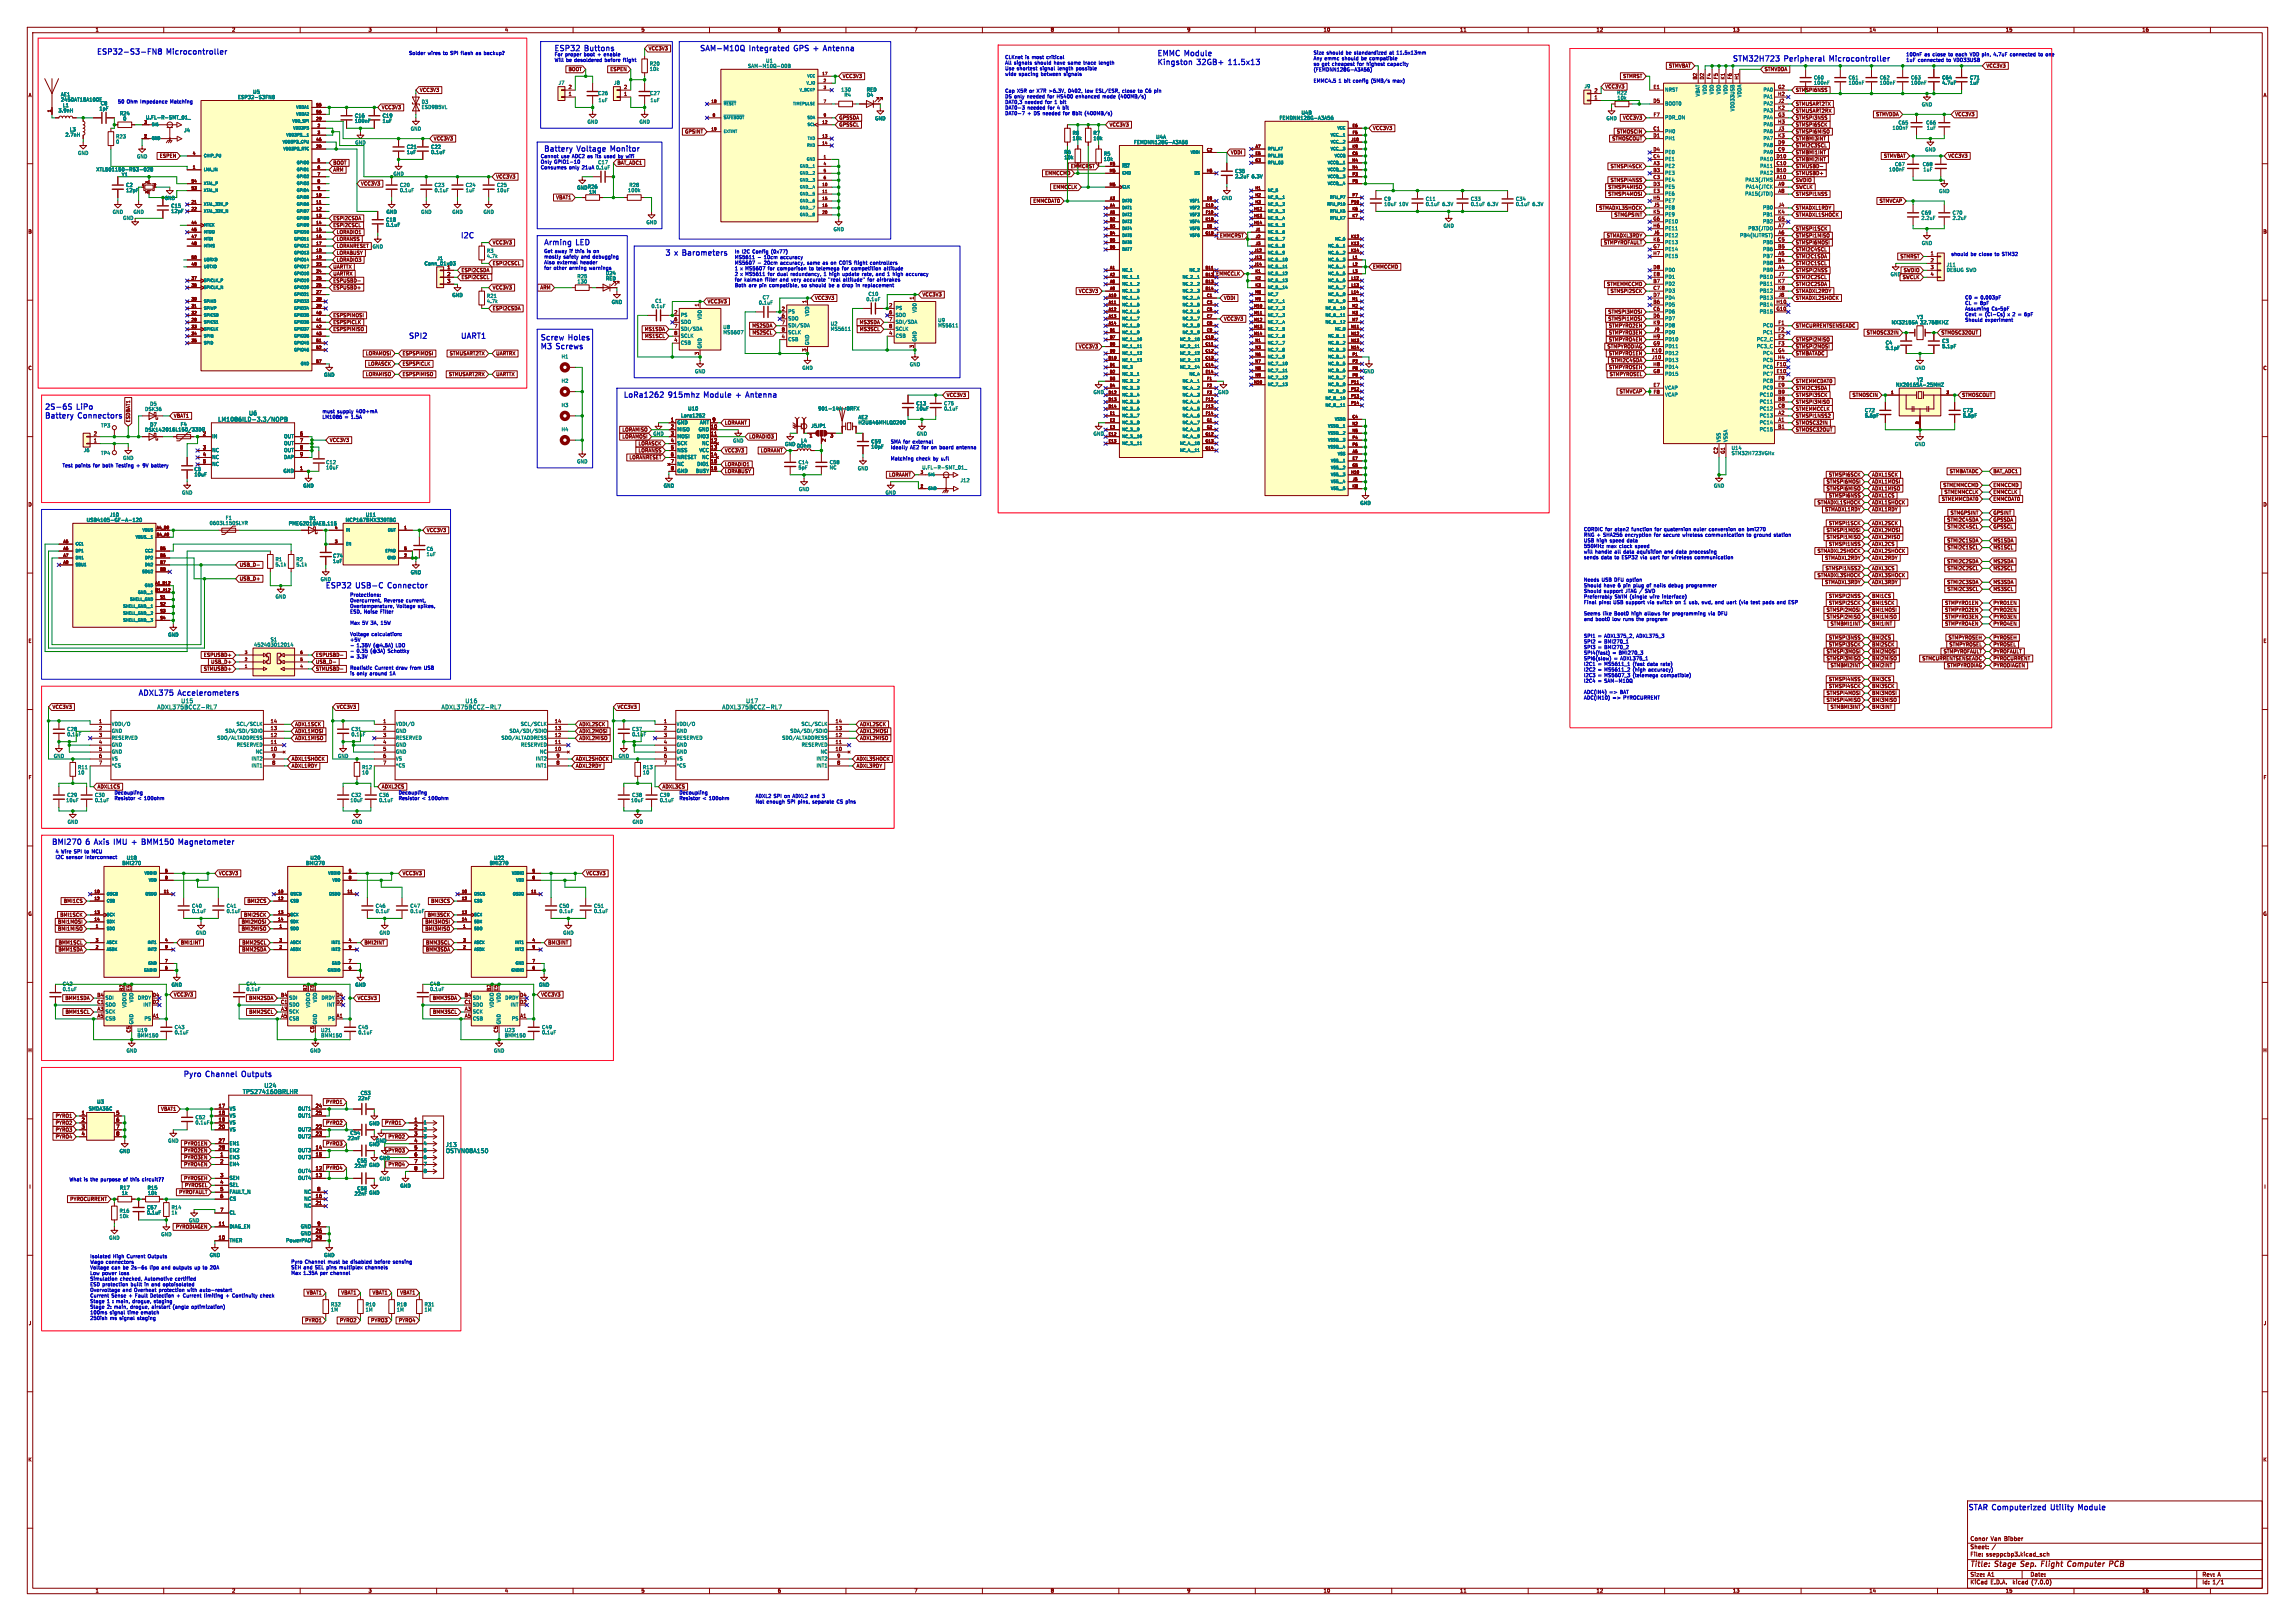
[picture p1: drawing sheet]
<svg xmlns="http://www.w3.org/2000/svg" width="841mm" height="594mm" viewBox="0 0 841 594" stroke-linecap="round" stroke-linejoin="round" font-family="sans-serif">
<defs><g id="words">
<g font-size="2.8" fill="#0000c2">
<text x="35.6" y="20.3">ESP32-S3-FN8</text>
<text x="61.4" y="20.3">Microcontroller</text>
<text x="203.2" y="19">ESP32</text>
<text x="214.5" y="19">Buttons</text>
<text x="256.5" y="19">SAM-M10Q</text>
<text x="274.9" y="19">Integrated</text>
<text x="291.9" y="19">GPS +</text>
<text x="303.8" y="19">Antenna</text>
<text x="424.2" y="20.9">EMMC Module</text>
<text x="635" y="22.9">STM32H723</text>
<text x="654.1" y="22.9">Peripheral</text>
<text x="671.3" y="22.9">Microcontroller</text>
<text x="424.2" y="24.1">Kingston</text>
<text x="438.9" y="24.1">32GB+</text>
<text x="451" y="24.1">11.5x13</text>
<text x="199.4" y="55.9">Battery</text>
<text x="211.8" y="55.9">Voltage</text>
<text x="224.6" y="55.9">Monitor</text>
<text x="168.9" y="87.6">I2C</text>
<text x="199.4" y="90.2">Arming</text>
<text x="211.4" y="90.2">LED</text>
<text x="243.8" y="94">3</text>
<text x="247.5" y="94">x Barometers</text>
<text x="149.9" y="124.5">SPI2</text>
<text x="168.9" y="124.5">UART1</text>
<text x="198.1" y="125">Screw</text>
<text x="208.6" y="125">Holes</text>
<text x="198.1" y="128.3">M3</text>
<text x="204.1" y="128.3">Screws</text>
<text x="228.6" y="146">LoRa1262</text>
<text x="245.3" y="146">915mhz</text>
<text x="258.9" y="146">Module</text>
<text x="271.1" y="146">+</text>
<text x="275.4" y="146">Antenna</text>
<text x="16.5" y="150.4">2S-6S</text>
<text x="16.5" y="153.7">Battery</text>
<text x="28.4" y="150.4">LiPo</text>
<text x="28.9" y="153.7">Connectors</text>
<text x="119.4" y="215.9">ESP32</text>
<text x="130.7" y="215.9">USB-C</text>
<text x="143" y="215.9">Connector</text>
<text x="50.8" y="255.3">ADXL375</text>
<text x="65.6" y="255.3">Accelerometers</text>
<text x="19" y="309.9">BMI270</text>
<text x="31.8" y="309.9">6</text>
<text x="35.5" y="309.9">Axis IMU</text>
<text x="50.3" y="309.9">+</text>
<text x="54.6" y="309.9">BMM150</text>
<text x="68.7" y="309.9">Magnetometer</text>
<text x="67.3" y="395">Pyro</text>
<text x="75.7" y="395">Channel</text>
<text x="89.5" y="395">Outputs</text>
<text x="721.4" y="553.7">STAR Computerized</text>
<text x="752.4" y="553.7">Utility</text>
<text x="763" y="553.7">Module</text>
</g>
<g font-size="2.8" fill="#840000">
<text x="722" y="574.8">Title:</text>
<text x="731.1" y="574.8">Stage</text>
<text x="741.2" y="574.8">Sep.</text>
<text x="749.3" y="574.8">Flight</text>
<text x="759.6" y="574.8">Computer</text>
<text x="775.5" y="574.8">PCB</text>
</g>
<g font-size="2.1" fill="#008484">
<text x="79.9" y="154.8">LM1086ILD-3.3/NOPB</text>
<text x="91.1" y="152.5">U6</text>
<text x="66.3" y="258">U15</text>
<text x="170.4" y="258">U16</text>
<text x="273.3" y="258">U17</text>
<text x="57.5" y="260.2">ADXL375BCCZ-RL7</text>
<text x="161.7" y="260.2">ADXL375BCCZ-RL7</text>
<text x="264.6" y="260.2">ADXL375BCCZ-RL7</text>
<text x="88.9" y="401.2">TPS274160BRLHR</text>
<text x="96.8" y="398.9">U24</text>
<text x="163.3" y="420.6">J13</text>
<text x="163.3" y="422.8">OSTVN08A150</text>
</g>
<g font-size="2.1" fill="#840000">
<text x="722" y="567.9">Sheet:</text>
<text x="722" y="565.1">Conor</text>
<text x="729.8" y="565.1">Van</text>
<text x="729.9" y="567.9">/</text>
<text x="735.2" y="565.1">Bibber</text>
<text x="722" y="570.6">File:</text>
<text x="727.8" y="570.6">sseppcbp3.kicad_sch</text>
<text x="722" y="580.8">KiCad</text>
<text x="722" y="578">Size:</text>
<text x="728.3" y="578">A1</text>
<text x="729.4" y="580.8">E.D.A.</text>
<text x="737.7" y="580.8">kicad</text>
<text x="744" y="578">Date:</text>
<text x="744.6" y="580.8">(7.0.0)</text>
<text x="807" y="578.2">Rev:</text>
<text x="807" y="580.8">Id: 1/1</text>
<text x="813" y="578.2">A</text>
</g>
<g font-size="1.8" fill="#840000">
<text x="35" y="11.8">1</text>
<text x="85" y="11.8">2</text>
<text x="135" y="11.8">3</text>
<text x="185" y="11.8">4</text>
<text x="235" y="11.8">5</text>
<text x="285" y="11.8">6</text>
<text x="335" y="11.8">7</text>
<text x="385" y="11.8">8</text>
<text x="435" y="11.8">9</text>
<text x="485" y="11.8">10</text>
<text x="535" y="11.8">11</text>
<text x="585" y="11.8">12</text>
<text x="635" y="11.8">13</text>
<text x="685" y="11.8">14</text>
<text x="735" y="11.8">15</text>
<text x="785" y="11.8">16</text>
<text x="237.6" y="18.7">VCC3V3</text>
<text x="208.2" y="26.3">BOOT</text>
<text x="223.5" y="26.3">ESPEN</text>
<text x="308.8" y="28.9">VCC3V3</text>
<text x="594.6" y="28.9">STMRST</text>
<text x="611.4" y="25">STMVBAT</text>
<text x="622" y="29.2" transform="rotate(-90 622 29.2)">B2</text>
<text x="624.6" y="29.2" transform="rotate(-90 624.6 29.2)">D2</text>
<text x="627.1" y="29.2" transform="rotate(-90 627.1 29.2)">F4</text>
<text x="629.7" y="29.2" transform="rotate(-90 629.7 29.2)">F5</text>
<text x="632.2" y="29.2" transform="rotate(-90 632.2 29.2)">K1</text>
<text x="634.7" y="29.2" transform="rotate(-90 634.7 29.2)">F6</text>
<text x="637.3" y="29.3" transform="rotate(-90 637.3 29.3)">H1</text>
<text x="646.6" y="26.3">STMVDDA</text>
<text x="727.9" y="25">VCC3V3</text>
<text x="10.4" y="35.8">A</text>
<text x="153.8" y="33.9">VCC3V3</text>
<text x="208.2" y="35.3">1</text>
<text x="208.2" y="32.8">2</text>
<text x="228.6" y="35.3">1</text>
<text x="228.6" y="32.8">2</text>
<text x="584.2" y="34">2</text>
<text x="588.2" y="32.7">VCC3V3</text>
<text x="605.8" y="32.8">E1</text>
<text x="651.4" y="35.3">H2</text>
<text x="651.5" y="32.8">G2</text>
<text x="829.4" y="35.8">A</text>
<text x="139.9" y="40.3">VCC3V3</text>
<text x="584.2" y="36.6">1</text>
<text x="605.8" y="37.8">D5</text>
<text x="651.5" y="40.4">K2</text>
<text x="651.6" y="37.8">J2</text>
<text x="658" y="41.6">STMUSART2RX</text>
<text x="658" y="39">STMUSART2TX</text>
<text x="307.5" y="46.6">GPSSCL</text>
<text x="307.5" y="44.1">GPSSDA</text>
<text x="406.6" y="46.6">VCC3V3</text>
<text x="503.1" y="47.9">VCC3V3</text>
<text x="594.6" y="44.1">VCC3V3</text>
<text x="605.8" y="42.9">F7</text>
<text x="651.4" y="45.5">H3</text>
<text x="651.5" y="42.9">G3</text>
<text x="658" y="46.6">STMSPI6SCK</text>
<text x="658" y="44.1">STMSPI3NSS</text>
<text x="687.3" y="42.8">STMVDDA</text>
<text x="716.4" y="42.8">VCC3V3</text>
<text x="158.9" y="51.7">VCC3V3</text>
<text x="250.9" y="49.2">GPSINT</text>
<text x="590.6" y="51.7">STMOSCOUT</text>
<text x="592.3" y="49.2">STMOSCIN</text>
<text x="605.8" y="48">C1</text>
<text x="605.8" y="50.5">D1</text>
<text x="651.5" y="53.1">D9</text>
<text x="651.5" y="50.5">K3</text>
<text x="651.6" y="48">J3</text>
<text x="658" y="51.7">STMBMI3INT</text>
<text x="658" y="49.2">STMSPI6MISO</text>
<text x="58.4" y="58.1">ESPEN</text>
<text x="451" y="56.8">VDDI</text>
<text x="605.8" y="58.2">C4</text>
<text x="605.8" y="55.6">D4</text>
<text x="650.9" y="58.2">D10</text>
<text x="651.5" y="55.6">C9</text>
<text x="658" y="54.3">STMI2C3SCL</text>
<text x="658" y="56.8">STMBMI1INT</text>
<text x="658" y="59.3">STMBMI2INT</text>
<text x="690.2" y="58.1">STMVBAT</text>
<text x="713.9" y="58.1">VCC3V3</text>
<text x="122.1" y="63.1">ARM</text>
<text x="122.1" y="60.6">BOOT</text>
<text x="181.8" y="65.7">VCC3V3</text>
<text x="226.2" y="60.6">BAT_ADC1</text>
<text x="382.8" y="64.4">EMMCCMD</text>
<text x="392.3" y="61.9">EMMCRST</text>
<text x="590" y="61.9">STMSPI4SCK</text>
<text x="605.8" y="63.2">B3</text>
<text x="605.8" y="65.8">C3</text>
<text x="605.8" y="60.7">A3</text>
<text x="650.9" y="63.2">B10</text>
<text x="650.9" y="60.7">C10</text>
<text x="651" y="65.8">A10</text>
<text x="658" y="64.4">STMUSBD+</text>
<text x="658" y="61.9">STMUSBD-</text>
<text x="132.2" y="68.2">VCC3V3</text>
<text x="385.8" y="69.5">EMMCCLK</text>
<text x="589.2" y="69.5">STMSPI4MISO</text>
<text x="590" y="67">STMSPI4NSS</text>
<text x="605.8" y="68.3">D3</text>
<text x="605.8" y="70.9">E3</text>
<text x="651.6" y="70.9">A8</text>
<text x="651.6" y="68.3">A9</text>
<text x="658" y="69.5">SWCLK</text>
<text x="658" y="67">SWDIO</text>
<text x="203.6" y="73.3">VBAT1</text>
<text x="378.5" y="74.6">EMMCDAT0</text>
<text x="585.8" y="77.1">STMADXL3SHOCK</text>
<text x="589.2" y="72">STMSPI4MOSI</text>
<text x="605.7" y="73.4">H5</text>
<text x="605.9" y="75.9">J5</text>
<text x="651.6" y="75.9">J4</text>
<text x="658" y="72">STMSPI1NSS</text>
<text x="658" y="77.1">STMADXL1RDY</text>
<text x="688.6" y="74.6">STMVCAP</text>
<text x="122.1" y="83.5">ESPI2CSCL</text>
<text x="122.1" y="80.9">ESPI2CSDA</text>
<text x="591.4" y="79.7">STMGPSINT</text>
<text x="605.7" y="83.6">H6</text>
<text x="605.8" y="81">G6</text>
<text x="605.8" y="78.5">K5</text>
<text x="651.5" y="81">G5</text>
<text x="651.5" y="78.5">K4</text>
<text x="651.6" y="83.6">A7</text>
<text x="658" y="79.7">STMADXL1SHOCK</text>
<text x="10.3" y="85.8">B</text>
<text x="123.3" y="86">LORADIO1</text>
<text x="123.3" y="88.5">LORANSS</text>
<text x="180.5" y="89.8">VCC3V3</text>
<text x="446.9" y="87.3">EMMCRST</text>
<text x="587.6" y="89.8">STMPYROFAULT</text>
<text x="588.6" y="87.3">STMADXL3RDY</text>
<text x="605.8" y="88.6">K6</text>
<text x="605.9" y="86.1">J6</text>
<text x="651.5" y="88.6">C5</text>
<text x="651.6" y="86.1">A6</text>
<text x="658" y="89.8">STMSPI6MOSI</text>
<text x="658" y="84.7">STMSPI1SCK</text>
<text x="658" y="87.3">STMSPI1MISO</text>
<text x="829.3" y="85.8">B</text>
<text x="123.3" y="91.1">LORANRESET GND</text>
<text x="123.3" y="93.6">LORABUSY</text>
<text x="605.7" y="93.7">H7</text>
<text x="605.8" y="91.2">G7</text>
<text x="651.5" y="91.2">B5</text>
<text x="651.6" y="93.7">A5</text>
<text x="658" y="92.4">STMI2C4SCL</text>
<text x="658" y="94.9">STMI2C1SDA</text>
<text x="696.2" y="94.9">STMRST</text>
<text x="707.4" y="93.7">1</text>
<text x="122.1" y="98.7">UARTTX</text>
<text x="122.1" y="101.2">UARTRX</text>
<text x="123.3" y="96.2">LORADIO3</text>
<text x="163.8" y="98.8">1</text>
<text x="163.8" y="101.3">2</text>
<text x="169.1" y="100">ESPI2CSDA</text>
<text x="180.5" y="97.4">ESPI2CSCL</text>
<text x="445.5" y="101.2">EMMCCLK</text>
<text x="503.1" y="98.7">EMMCCMD</text>
<text x="605.8" y="98.8">D8</text>
<text x="605.8" y="101.3">E8</text>
<text x="651.5" y="96.3">B4</text>
<text x="651.6" y="98.8">A4</text>
<text x="651.6" y="101.3">J7</text>
<text x="658" y="97.4">STMI2C1SCL</text>
<text x="658" y="100">STMSPI2NSS</text>
<text x="697.4" y="100">SWDIO</text>
<text x="707.4" y="96.3">2</text>
<text x="707.4" y="98.8">3</text>
<text x="707.4" y="101.3">4</text>
<text x="122.1" y="106.3">ESPUSBD+</text>
<text x="122.1" y="103.8">ESPUSBD-</text>
<text x="163.8" y="103.9">3</text>
<text x="169.1" y="102.5">ESPI2CSCL</text>
<text x="180.5" y="106.3">VCC3V3</text>
<text x="197.8" y="106.3">ARM</text>
<text x="395.2" y="107.6">VCC3V3</text>
<text x="588.8" y="105.1">STMEMMCCMD</text>
<text x="590" y="107.6">STMSPI2SCK</text>
<text x="605.8" y="103.9">B7</text>
<text x="605.8" y="106.4">C7</text>
<text x="651.5" y="103.9">K7</text>
<text x="651.5" y="106.4">K8</text>
<text x="658" y="107.6">STMADXL2RDY</text>
<text x="658" y="105.1">STMI2C2SDA</text>
<text x="658" y="102.5">STMI2C2SCL</text>
<text x="697.1" y="102.5">SWCLK</text>
<text x="180.5" y="113.9">ESPI2CSDA</text>
<text x="256.3" y="112.4" transform="rotate(-90 256.3 112.4)">1</text>
<text x="259.2" y="111.4">VCC3V3</text>
<text x="295.7" y="111.2" transform="rotate(-90 295.7 111.2)">1</text>
<text x="298.6" y="110.1">VCC3V3</text>
<text x="325.7" y="112.8">2</text>
<text x="335" y="109.9" transform="rotate(-90 335 109.9)">1</text>
<text x="338" y="108.9">VCC3V3</text>
<text x="448.5" y="110.1">VDDI</text>
<text x="605.8" y="111.5">B6</text>
<text x="605.8" y="109">D7</text>
<text x="650.8" y="111.5">H10</text>
<text x="651.6" y="109">J8</text>
<text x="658" y="110.1">STMADXL2SHOCK</text>
<text x="122.1" y="116.5">ESPSPIMOSI</text>
<text x="122.1" y="119">ESPSPICLK</text>
<text x="247" y="115.3">2</text>
<text x="247" y="117.9">6</text>
<text x="286.4" y="114">2</text>
<text x="286.4" y="116.6">6</text>
<text x="286.4" y="119.1">7</text>
<text x="314.9" y="119">MS3SDA</text>
<text x="325.7" y="115.3">6</text>
<text x="325.7" y="117.9">7</text>
<text x="448.5" y="117.8">VCC3V3</text>
<text x="589.2" y="115.2">STMSPI3MOSI</text>
<text x="589.2" y="117.8">STMSPI1MOSI</text>
<text x="605.8" y="114">C6</text>
<text x="605.8" y="116.6">D6</text>
<text x="605.8" y="119.1">K9</text>
<text x="650.9" y="114">G10</text>
<text x="651.6" y="119.1">F1</text>
<text x="122.1" y="121.6">ESPSPIMISO</text>
<text x="236.1" y="121.6">MS1SDA</text>
<text x="236.2" y="124.1">MS1SCL</text>
<text x="247" y="125.5">4</text>
<text x="247" y="120.4">7</text>
<text x="247" y="122.9">8</text>
<text x="275.5" y="120.3">MS2SDA</text>
<text x="275.5" y="122.8">MS2SCL</text>
<text x="286.4" y="124.2">4</text>
<text x="286.4" y="121.7">8</text>
<text x="314.9" y="121.6">MS3SCL</text>
<text x="325.7" y="122.9">4</text>
<text x="325.7" y="120.4">8</text>
<text x="589.4" y="120.3">STMPYRO2EN</text>
<text x="589.4" y="125.4">STMPYRO4EN</text>
<text x="589.4" y="122.8">STMPYRO3EN</text>
<text x="605.7" y="124.2">H9</text>
<text x="605.9" y="121.7">J9</text>
<text x="651.5" y="124.2">E2</text>
<text x="651.6" y="121.7">F2</text>
<text x="658" y="120.3">STMCURRENTSENSEADC</text>
<text x="658" y="125.4">STMSPI2MISO</text>
<text x="683.9" y="122.8">STMOSC32IN</text>
<text x="711.4" y="122.8">STMOSC32OUT</text>
<text x="133.9" y="130.5">LORAMOSI</text>
<text x="147.5" y="130.5">ESPSPIMOSI</text>
<text x="164.6" y="130.5">STMUSART2TX</text>
<text x="181.8" y="130.5">UARTRX</text>
<text x="256.3" y="130.2" transform="rotate(-90 256.3 130.2)">3</text>
<text x="295.7" y="128.9" transform="rotate(-90 295.7 128.9)">3</text>
<text x="335" y="127.7" transform="rotate(-90 335 127.7)">3</text>
<text x="395.2" y="127.9">VCC3V3</text>
<text x="588.9" y="127.9">STMPYRODIAG</text>
<text x="589.4" y="130.5">STMPYRO1EN</text>
<text x="605.2" y="129.3">K10</text>
<text x="605.3" y="131.8">J10</text>
<text x="605.8" y="126.7">G9</text>
<text x="651.4" y="131.8">H4</text>
<text x="651.5" y="129.3">G4</text>
<text x="651.6" y="126.7">F3</text>
<text x="658" y="127.9">STMSPI2MOSI</text>
<text x="658" y="130.5">STMBATADC</text>
<text x="10.3" y="135.8">C</text>
<text x="134.8" y="134.3">LORASCK</text>
<text x="147.5" y="134.3">ESPSPICLK</text>
<text x="589.4" y="135.5">STMPYROSEH</text>
<text x="590.2" y="133">STMI2C4SDA</text>
<text x="605.7" y="134.4">H8</text>
<text x="605.8" y="136.9">G8</text>
<text x="650.9" y="136.9">E10</text>
<text x="651" y="134.4">F10</text>
<text x="829.3" y="135.8">C</text>
<text x="133.9" y="138.1">LORAMISO</text>
<text x="147.5" y="138.1">ESPSPIMISO</text>
<text x="164.3" y="138.1">STMUSART2RX</text>
<text x="181.8" y="138.1">UARTTX</text>
<text x="589.7" y="138.1">STMPYROSEL</text>
<text x="605.8" y="142">E7</text>
<text x="651.5" y="142">E9</text>
<text x="651.6" y="139.4">F9</text>
<text x="658" y="143.2">STMI2C3SDA</text>
<text x="658" y="140.6">STMEMMCDAT0</text>
<text x="346.9" y="145.7">VCC3V3</text>
<text x="593.3" y="144.4">STMVCAP</text>
<text x="605.8" y="144.5">F8</text>
<text x="651.5" y="147.1">B8</text>
<text x="651.5" y="144.5">B9</text>
<text x="651.5" y="149.6">C8</text>
<text x="658" y="145.7">STMSPI3SCK</text>
<text x="658" y="148.2">STMSPI3MISO</text>
<text x="678.7" y="145.7">STMOSCIN</text>
<text x="719" y="145.7">STMOSCOUT</text>
<text x="47.9" y="154.8" transform="rotate(-90 47.9 154.8)">ESDBAT1</text>
<text x="63.7" y="153.3">VBAT1</text>
<text x="245.7" y="154.7">1</text>
<text x="261" y="154.7">9</text>
<text x="265.6" y="155.9">LORAANT</text>
<text x="651.6" y="154.7">A1</text>
<text x="651.6" y="152.1">A2</text>
<text x="658" y="155.9">STMOSC32IN</text>
<text x="658" y="150.8">STMEMMCCLK</text>
<text x="658" y="153.3">STMSPI1NSS2</text>
<text x="34.3" y="159.8">2</text>
<text x="74.3" y="159.8">2</text>
<text x="109.8" y="159.8">6</text>
<text x="227.9" y="158.4">LORAMISO</text>
<text x="227.9" y="160.9">LORAMOSI</text>
<text x="245.7" y="157.2">2</text>
<text x="245.7" y="159.8">3</text>
<text x="260.3" y="157.2">10</text>
<text x="260.3" y="159.8">11</text>
<text x="274.5" y="160.9">LORADIO3</text>
<text x="296.5" y="160.7">1</text>
<text x="302.9" y="162" transform="rotate(-90 302.9 162)">2</text>
<text x="304.1" y="160.7">3</text>
<text x="651.5" y="157.2">B1</text>
<text x="658" y="158.4">STMOSC32OUT</text>
<text x="34.3" y="162.3">1</text>
<text x="74.3" y="164.8">3</text>
<text x="74.3" y="167.4">4</text>
<text x="109.8" y="162.3">7</text>
<text x="109.8" y="164.8">8</text>
<text x="109.8" y="167.4">9</text>
<text x="120.8" y="162.2">VCC3V3</text>
<text x="233.8" y="163.5">LORASCK</text>
<text x="233.8" y="166">LORANSS</text>
<text x="245.7" y="162.3">4</text>
<text x="245.7" y="164.8">5</text>
<text x="245.7" y="167.4">6</text>
<text x="260.3" y="162.3">12</text>
<text x="260.3" y="164.8">13</text>
<text x="260.3" y="167.4">14</text>
<text x="265.6" y="166">VCC3V3</text>
<text x="278.6" y="166">LORAANT</text>
<text x="629.7" y="166.4" transform="rotate(-90 629.7 166.4)">C2</text>
<text x="632.2" y="166.4" transform="rotate(-90 632.2 166.4)">G1</text>
<text x="74.3" y="169.9">5</text>
<text x="109.8" y="172.5">1</text>
<text x="230.5" y="168.6">LORANRESET</text>
<text x="245.7" y="169.9">7</text>
<text x="245.7" y="172.5">8</text>
<text x="260.3" y="169.9">15</text>
<text x="260.3" y="172.5">16</text>
<text x="265.6" y="171.1">LORADIO1</text>
<text x="265.6" y="173.6">LORABUSY</text>
<text x="714.3" y="173.6">STMBATADC</text>
<text x="730.4" y="173.6">BAT_ADC1</text>
<text x="325.6" y="174.9">LORAANT</text>
<text x="669.2" y="180">STMSPI6MISO</text>
<text x="669.2" y="177.4">STMSPI6MOSI</text>
<text x="670" y="174.9">STMSPI6SCK</text>
<text x="686" y="174.9">ADXL1SCK</text>
<text x="686" y="177.4">ADXL1MOSI</text>
<text x="686" y="180">ADXL1MISO</text>
<text x="711.9" y="178.7">STMEMMCCMD</text>
<text x="730.4" y="178.7">EMMCCMD</text>
<text x="10.3" y="185.8">D</text>
<text x="665.9" y="185.1">STMADXL1SHOCK</text>
<text x="670" y="182.5">STMSPI6NSS</text>
<text x="686" y="182.5">ADXL1CS</text>
<text x="686" y="185.1">ADXL1SHOCK</text>
<text x="711.4" y="183.8">STMEMMCDAT0</text>
<text x="712.4" y="181.3">STMEMMCCLK</text>
<text x="730.4" y="183.8">EMMCDAT0</text>
<text x="730.4" y="181.3">EMMCCLK</text>
<text x="829.3" y="185.8">D</text>
<text x="668.6" y="187.6">STMADXL1RDY</text>
<text x="686" y="187.6">ADXL1RDY</text>
<text x="713.4" y="191.4">STMI2C4SDA</text>
<text x="714.6" y="188.9">STMGPSINT</text>
<text x="730.4" y="191.4">GPSSDA</text>
<text x="730.4" y="188.9">GPSINT</text>
<text x="156.4" y="195.2">VCC3V3</text>
<text x="669.2" y="197.8">STMSPI1MISO</text>
<text x="669.2" y="195.2">STMSPI1MOSI</text>
<text x="670" y="192.7">STMSPI1SCK</text>
<text x="686" y="197.8">ADXL2MISO</text>
<text x="686" y="192.7">ADXL2SCK</text>
<text x="686" y="195.2">ADXL2MOSI</text>
<text x="713.5" y="194">STMI2C4SCL</text>
<text x="730.4" y="194">GPSSCL</text>
<text x="665.9" y="202.8">STMADXL2SHOCK</text>
<text x="670" y="200.3">STMSPI1NSS</text>
<text x="686" y="200.3">ADXL2CS</text>
<text x="686" y="202.8">ADXL2SHOCK</text>
<text x="713.4" y="199">STMI2C1SDA</text>
<text x="713.5" y="201.6">STMI2C1SCL</text>
<text x="730.4" y="199">MS1SDA</text>
<text x="730.4" y="201.6">MS1SCL</text>
<text x="87.8" y="207.9">USB_D-</text>
<text x="668.6" y="205.4">STMADXL2RDY</text>
<text x="668.8" y="209.2">STMSPI1NSS2</text>
<text x="686" y="205.4">ADXL2RDY</text>
<text x="686" y="209.2">ADXL3CS</text>
<text x="713.4" y="206.7">STMI2C2SDA</text>
<text x="713.5" y="209.2">STMI2C2SCL</text>
<text x="730.4" y="209.2">MS2SCL</text>
<text x="730.4" y="206.7">MS2SDA</text>
<text x="87.8" y="213">USB_D+</text>
<text x="665.9" y="211.7">STMADXL3SHOCK</text>
<text x="668.6" y="214.3">STMADXL3RDY</text>
<text x="686" y="211.7">ADXL3SHOCK</text>
<text x="686" y="214.3">ADXL3RDY</text>
<text x="713.4" y="214.3">STMI2C3SDA</text>
<text x="730.4" y="214.3">MS3SDA</text>
<text x="670" y="219.4">STMSPI2NSS</text>
<text x="670" y="221.9">STMSPI2SCK</text>
<text x="686" y="221.9">BMI1SCK</text>
<text x="686" y="219.4">BMI1CS</text>
<text x="712.6" y="221.9">STMPYRO1EN</text>
<text x="713.5" y="216.8">STMI2C3SCL</text>
<text x="730.4" y="216.8">MS3SCL</text>
<text x="730.4" y="221.9">PYRO1EN</text>
<text x="669.2" y="227">STMSPI2MISO</text>
<text x="669.2" y="224.4">STMSPI2MOSI</text>
<text x="686" y="224.4">BMI1MOSI</text>
<text x="686" y="227">BMI1MISO</text>
<text x="712.6" y="227">STMPYRO3EN</text>
<text x="712.6" y="224.4">STMPYRO2EN</text>
<text x="730.4" y="224.4">PYRO2EN</text>
<text x="730.4" y="227">PYRO3EN</text>
<text x="670.6" y="229.5">STMBMI1INT</text>
<text x="686" y="229.5">BMI1INT</text>
<text x="712.6" y="229.5">STMPYRO4EN</text>
<text x="730.4" y="229.5">PYRO4EN</text>
<text x="10.4" y="235.8">E</text>
<text x="669.2" y="239.7">STMSPI3MOSI</text>
<text x="670" y="234.6">STMSPI3NSS</text>
<text x="670" y="237.1">STMSPI3SCK</text>
<text x="686" y="234.6">BMI2CS</text>
<text x="686" y="237.1">BMI2SCK</text>
<text x="686" y="239.7">BMI2MOSI</text>
<text x="712.1" y="239.7">STMPYROFAULT</text>
<text x="713.9" y="234.6">STMPYROSEH</text>
<text x="714.2" y="237.1">STMPYROSEL</text>
<text x="730.4" y="239.7">PYROFAULT</text>
<text x="730.4" y="237.1">PYROSEL</text>
<text x="730.4" y="234.6">PYROSEH</text>
<text x="829.3" y="235.8">E</text>
<text x="74.5" y="240.9">ESPUSBD+</text>
<text x="77.2" y="243.5">USB_D+</text>
<text x="115.7" y="243.5">USB_D-</text>
<text x="115.7" y="240.9">ESPUSBD-</text>
<text x="669.2" y="242.2">STMSPI3MISO</text>
<text x="670.6" y="244.8">STMBMI2INT</text>
<text x="686" y="242.2">BMI2MISO</text>
<text x="686" y="244.8">BMI2INT</text>
<text x="704.3" y="242.2">STMCURRENTSENSEADC</text>
<text x="713.3" y="244.8">STMPYRODIAG</text>
<text x="730.4" y="244.8">PYRODIAGEN</text>
<text x="730.4" y="242.2">PYROCURRENT</text>
<text x="74.5" y="246">STMUSBD+</text>
<text x="115.7" y="246">STMUSBD-</text>
<text x="670" y="249.8">STMSPI4NSS</text>
<text x="686" y="249.8">BMI3CS</text>
<text x="669.2" y="254.9">STMSPI4MOSI</text>
<text x="669.2" y="257.5">STMSPI4MISO</text>
<text x="670" y="252.4">STMSPI4SCK</text>
<text x="686" y="254.9">BMI3MOSI</text>
<text x="686" y="252.4">BMI3SCK</text>
<text x="686" y="257.5">BMI3MISO</text>
<text x="19.2" y="260">VCC3V3</text>
<text x="123.3" y="260">VCC3V3</text>
<text x="226.2" y="260">VCC3V3</text>
<text x="670.6" y="260">STMBMI3INT</text>
<text x="686" y="260">BMI3INT</text>
<text x="36.2" y="265.2">1</text>
<text x="36.2" y="267.7">2</text>
<text x="99.1" y="267.7">13</text>
<text x="99.1" y="265.2">14</text>
<text x="108.1" y="268.9">ADXL1MOSI</text>
<text x="108.1" y="266.3">ADXL1SCK</text>
<text x="140.3" y="265.2">1</text>
<text x="140.3" y="267.7">2</text>
<text x="203.2" y="267.7">13</text>
<text x="203.2" y="265.2">14</text>
<text x="212.2" y="268.9">ADXL2MOSI</text>
<text x="212.2" y="266.3">ADXL2SCK</text>
<text x="243.2" y="265.2">1</text>
<text x="243.2" y="267.7">2</text>
<text x="306.1" y="267.7">13</text>
<text x="306.1" y="265.2">14</text>
<text x="315.1" y="268.9">ADXL2MOSI</text>
<text x="315.1" y="266.3">ADXL2SCK</text>
<text x="36.2" y="270.3">3</text>
<text x="36.2" y="272.8">4</text>
<text x="36.2" y="275.3">5</text>
<text x="99.1" y="275.3">10</text>
<text x="99.1" y="272.8">11</text>
<text x="99.1" y="270.3">12</text>
<text x="108.1" y="271.4">ADXL1MISO</text>
<text x="140.3" y="270.3">3</text>
<text x="140.3" y="272.8">4</text>
<text x="140.3" y="275.3">5</text>
<text x="203.2" y="275.3">10</text>
<text x="203.2" y="272.8">11</text>
<text x="203.2" y="270.3">12</text>
<text x="212.2" y="271.4">ADXL2MISO</text>
<text x="243.2" y="270.3">3</text>
<text x="243.2" y="272.8">4</text>
<text x="243.2" y="275.3">5</text>
<text x="306.1" y="275.3">10</text>
<text x="306.1" y="272.8">11</text>
<text x="306.1" y="270.3">12</text>
<text x="315.1" y="271.4">ADXL2MISO</text>
<text x="36.2" y="277.9">6</text>
<text x="36.2" y="280.4">7</text>
<text x="99.7" y="280.4">8</text>
<text x="99.7" y="277.9">9</text>
<text x="106.8" y="281.6">ADXL1RDY</text>
<text x="106.8" y="279">ADXL1SHOCK</text>
<text x="140.3" y="277.9">6</text>
<text x="140.3" y="280.4">7</text>
<text x="203.8" y="280.4">8</text>
<text x="203.8" y="277.9">9</text>
<text x="211" y="281.6">ADXL2RDY</text>
<text x="211" y="279">ADXL2SHOCK</text>
<text x="243.2" y="277.9">6</text>
<text x="243.2" y="280.4">7</text>
<text x="306.7" y="280.4">8</text>
<text x="306.7" y="277.9">9</text>
<text x="313.9" y="281.6">ADXL3RDY</text>
<text x="313.9" y="279">ADXL3SHOCK</text>
<text x="10.4" y="285.8">F</text>
<text x="829.4" y="285.8">F</text>
<text x="80.2" y="321">VCC3V3</text>
<text x="147.5" y="321">VCC3V3</text>
<text x="214.8" y="321">VCC3V3</text>
<text x="10.3" y="335.8">G</text>
<text x="23.2" y="331.1">BMI1CS</text>
<text x="90.5" y="331.1">BMI2CS</text>
<text x="157.8" y="331.1">BMI3CS</text>
<text x="829.3" y="335.8">G</text>
<text x="21.1" y="338.7">BMI1MOSI</text>
<text x="21.1" y="341.3">BMI1MISO</text>
<text x="21.9" y="336.2">BMI1SCK</text>
<text x="88.4" y="341.3">BMI2MISO</text>
<text x="88.4" y="338.7">BMI2MOSI</text>
<text x="89.2" y="336.2">BMI2SCK</text>
<text x="155.7" y="338.7">BMI3MOSI</text>
<text x="155.7" y="341.3">BMI3MISO</text>
<text x="156.5" y="336.2">BMI3SCK</text>
<text x="21.3" y="346.4">BMM1SCL</text>
<text x="66.2" y="346.4">BMI1INT</text>
<text x="88.6" y="346.4">BMM2SCL</text>
<text x="133.5" y="346.4">BMI2INT</text>
<text x="155.9" y="346.4">BMM3SCL</text>
<text x="200.8" y="346.4">BMI3INT</text>
<text x="21.2" y="348.9">BMM1SDA</text>
<text x="88.6" y="348.9">BMM2SDA</text>
<text x="155.9" y="348.9">BMM3SDA</text>
<text x="35.5" y="365.5">B4</text>
<text x="45.5" y="363.3" transform="rotate(-90 45.5 363.3)">B2</text>
<text x="48" y="363.2" transform="rotate(-90 48 363.2)">E5</text>
<text x="55.8" y="365.5">D4</text>
<text x="63.7" y="365.4">VCC3V3</text>
<text x="102.8" y="365.5">B4</text>
<text x="112.8" y="363.3" transform="rotate(-90 112.8 363.3)">B2</text>
<text x="115.3" y="363.2" transform="rotate(-90 115.3 363.2)">E5</text>
<text x="123.2" y="365.5">D4</text>
<text x="170.1" y="365.5">B4</text>
<text x="180.1" y="363.3" transform="rotate(-90 180.1 363.3)">B2</text>
<text x="182.6" y="363.2" transform="rotate(-90 182.6 363.2)">E5</text>
<text x="190.5" y="365.5">D4</text>
<text x="198.3" y="365.4">VCC3V3</text>
<text x="23.8" y="366.7">BMM1SDA</text>
<text x="23.8" y="371.8">BMM1SCL</text>
<text x="35.5" y="368">C1</text>
<text x="35.6" y="370.6">A3</text>
<text x="55.8" y="368">D2</text>
<text x="91.1" y="366.7">BMM2SDA</text>
<text x="91.2" y="371.8">BMM2SCL</text>
<text x="102.8" y="368">C1</text>
<text x="102.9" y="370.6">A3</text>
<text x="123.2" y="368">D2</text>
<text x="131" y="366.7">VCC3V3</text>
<text x="158.4" y="366.7">BMM3SDA</text>
<text x="158.5" y="371.8">BMM3SCL</text>
<text x="170.1" y="368">C1</text>
<text x="170.2" y="370.6">A3</text>
<text x="190.5" y="368">D2</text>
<text x="35.6" y="373.1">A5</text>
<text x="55.9" y="373.1">A1</text>
<text x="102.9" y="373.1">A5</text>
<text x="123.2" y="373.1">A1</text>
<text x="170.2" y="373.1">A5</text>
<text x="190.6" y="373.1">A1</text>
<text x="48" y="378.5" transform="rotate(-90 48 378.5)">C5</text>
<text x="115.3" y="378.5" transform="rotate(-90 115.3 378.5)">C5</text>
<text x="182.6" y="378.5" transform="rotate(-90 182.6 378.5)">C5</text>
<text x="10.3" y="385.8">H</text>
<text x="829.3" y="385.8">H</text>
<text x="58.9" y="407.3">VBAT1</text>
<text x="80" y="406.1">17</text>
<text x="115.6" y="406.1">24</text>
<text x="119.3" y="404.8">PYRO1</text>
<text x="20.2" y="412.4">PYRO2</text>
<text x="20.2" y="409.9">PYRO1</text>
<text x="29.8" y="408.7">1</text>
<text x="29.8" y="411.2">2</text>
<text x="29.8" y="413.8">3</text>
<text x="42.5" y="408.7">5</text>
<text x="42.5" y="411.2">6</text>
<text x="42.5" y="413.8">7</text>
<text x="80" y="408.7">18</text>
<text x="80" y="411.2">19</text>
<text x="80" y="413.8">20</text>
<text x="115.6" y="413.8">22</text>
<text x="115.6" y="408.7">25</text>
<text x="119.3" y="412.4">PYRO2</text>
<text x="140.9" y="412.4">PYRO1</text>
<text x="151.7" y="411.2">1</text>
<text x="151.7" y="413.8">2</text>
<text x="20.2" y="414.9">PYRO3</text>
<text x="20.2" y="417.5">PYRO4</text>
<text x="29.8" y="416.3">4</text>
<text x="42.5" y="416.3">8</text>
<text x="80" y="418.8">27</text>
<text x="115.6" y="416.3">23</text>
<text x="142.1" y="417.5">PYRO2</text>
<text x="151.7" y="416.3">3</text>
<text x="151.7" y="418.8">4</text>
<text x="67.3" y="425.1">PYRO3EN</text>
<text x="67.3" y="420">PYRO1EN</text>
<text x="67.3" y="422.6">PYRO2EN</text>
<text x="80" y="421.4">28</text>
<text x="80.6" y="423.9">1</text>
<text x="115.6" y="421.4">14</text>
<text x="115.6" y="423.9">15</text>
<text x="119.3" y="420">PYRO3</text>
<text x="142.1" y="422.6">PYRO3</text>
<text x="151.7" y="421.4">5</text>
<text x="151.7" y="423.9">6</text>
<text x="67.3" y="427.6">PYRO4EN</text>
<text x="80.6" y="426.5">2</text>
<text x="80.6" y="431.5">3</text>
<text x="115.6" y="429">12</text>
<text x="115.6" y="431.5">13</text>
<text x="142.1" y="427.6">PYRO4</text>
<text x="151.7" y="426.5">7</text>
<text x="151.7" y="429">8</text>
<text x="10.6" y="435.8">I</text>
<text x="65.5" y="437.8">PYROFAULT</text>
<text x="67.3" y="432.7">PYROSEH</text>
<text x="67.6" y="435.3">PYROSEL</text>
<text x="80.6" y="434.1">4</text>
<text x="80.6" y="436.6">5</text>
<text x="116.2" y="436.6">8</text>
<text x="829.6" y="435.8">I</text>
<text x="25.5" y="440.3">PYROCURRENT</text>
<text x="80.6" y="439.2">6</text>
<text x="115.6" y="439.2">16</text>
<text x="115.6" y="441.7">21</text>
<text x="80" y="449.3">11</text>
<text x="80.6" y="444.2">7</text>
<text x="116.2" y="449.3">9</text>
<text x="64.2" y="450.5">PYRODIAGEN</text>
<text x="80" y="454.4">10</text>
<text x="115.6" y="451.9">26</text>
<text x="115.6" y="454.4">29</text>
<text x="112.2" y="474.6">VBAT1</text>
<text x="124.9" y="474.6">VBAT1</text>
<text x="136.3" y="474.6">VBAT1</text>
<text x="146.5" y="474.6">VBAT1</text>
<text x="10.4" y="485.8">J</text>
<text x="111.7" y="484.8">PYRO1</text>
<text x="124.4" y="484.8">PYRO2</text>
<text x="135.8" y="484.8">PYRO3</text>
<text x="145.9" y="484.8">PYRO4</text>
<text x="829.4" y="485.8">J</text>
<text x="10.3" y="535.8">K</text>
<text x="829.3" y="535.8">K</text>
<text x="35" y="583.8">1</text>
<text x="85" y="583.8">2</text>
<text x="135" y="583.8">3</text>
<text x="185" y="583.8">4</text>
<text x="235" y="583.8">5</text>
<text x="285" y="583.8">6</text>
<text x="335" y="583.8">7</text>
<text x="385" y="583.8">8</text>
<text x="435" y="583.8">9</text>
<text x="485" y="583.8">10</text>
<text x="535" y="583.8">11</text>
<text x="585" y="583.8">12</text>
<text x="635" y="583.8">13</text>
<text x="685" y="583.8">14</text>
<text x="735" y="583.8">15</text>
<text x="785" y="583.8">16</text>
</g>
<g font-size="1.8" fill="#0000c2">
<text x="149.9" y="20.3">Solder</text>
<text x="157.2" y="20.3">wires</text>
<text x="163.3" y="20.3">to</text>
<text x="166.5" y="20.3">SPI</text>
<text x="170.9" y="20.3">flash</text>
<text x="176.9" y="20.3">as</text>
<text x="180.4" y="20.3">backup?</text>
<text x="203.2" y="20.8">For</text>
<text x="203.2" y="22.9">Will</text>
<text x="207.1" y="20.8">proper</text>
<text x="207.5" y="22.9">be desoldered</text>
<text x="214.1" y="20.8">boot</text>
<text x="219.2" y="20.8">+</text>
<text x="221.6" y="20.8">enable</text>
<text x="221.8" y="22.9">before</text>
<text x="228.7" y="22.9">flight</text>
<text x="368.3" y="21.8">CLKnet</text>
<text x="368.3" y="23.9">All</text>
<text x="371.6" y="23.9">signals</text>
<text x="375.7" y="21.8">is</text>
<text x="378.2" y="21.8">most</text>
<text x="379.3" y="23.9">should</text>
<text x="383.7" y="21.8">critical</text>
<text x="386.4" y="23.9">have</text>
<text x="391.7" y="23.9">same</text>
<text x="397.5" y="23.9">trace</text>
<text x="403.3" y="23.9">length</text>
<text x="481.3" y="20.2">Size</text>
<text x="481.3" y="22.2">Any emmc</text>
<text x="486.2" y="20.2">should</text>
<text x="491.9" y="22.2">should</text>
<text x="493.3" y="20.2">be standardized</text>
<text x="499.1" y="22.2">be compatible</text>
<text x="509.5" y="20.2">at</text>
<text x="512.3" y="20.2">11.5x13mm</text>
<text x="698.5" y="20.8">100nF</text>
<text x="698.5" y="22.9">1uF</text>
<text x="702.8" y="22.9">connected</text>
<text x="705.3" y="20.8">as close</text>
<text x="713.4" y="22.9">to</text>
<text x="714.2" y="20.8">to</text>
<text x="716.2" y="22.9">VDD33USB</text>
<text x="717" y="20.8">each</text>
<text x="722.4" y="20.8">VDD pin,</text>
<text x="731.3" y="20.8">4.7uF</text>
<text x="737.4" y="20.8">connected</text>
<text x="748" y="20.8">to</text>
<text x="750.8" y="20.8">one</text>
<text x="368.3" y="25.9">Use shortest</text>
<text x="368.3" y="28">wide</text>
<text x="373.4" y="28">spacing</text>
<text x="381.2" y="25.9">signal</text>
<text x="381.6" y="28">between</text>
<text x="387.8" y="25.9">length</text>
<text x="390.1" y="28">signals</text>
<text x="394.7" y="25.9">possible</text>
<text x="481.3" y="24.3">so get</text>
<text x="481.3" y="26.4">(FEMDNN128G-A3A56)</text>
<text x="488.2" y="24.3">cheapest</text>
<text x="497.6" y="24.3">for</text>
<text x="501.2" y="24.3">highest</text>
<text x="508.9" y="24.3">capacity</text>
<text x="368.3" y="34.2">Cap X5R or</text>
<text x="380.2" y="34.2">X7R &gt;6.3V,</text>
<text x="391.9" y="34.2">0402,</text>
<text x="398.2" y="34.2">low</text>
<text x="402.3" y="34.2">ESL/ESR,</text>
<text x="412.1" y="34.2">close</text>
<text x="418" y="34.2">to</text>
<text x="420.8" y="34.2">C6 pin</text>
<text x="481.3" y="30.5">EMMC4.5</text>
<text x="490.6" y="30.5">1 bit</text>
<text x="496" y="30.5">config</text>
<text x="502.8" y="30.5">(5MB/s</text>
<text x="510.8" y="30.5">max)</text>
<text x="43.2" y="38.1">50</text>
<text x="46.9" y="38.1">Ohm</text>
<text x="52.4" y="38.1">Impedance</text>
<text x="63.8" y="38.1">Matching</text>
<text x="368.3" y="36.2">DS only</text>
<text x="368.3" y="38.3">DAT0,3</text>
<text x="368.3" y="40.3">DAT0-3</text>
<text x="375.5" y="38.3">needed</text>
<text x="376.5" y="36.2">needed</text>
<text x="376.5" y="40.3">needed</text>
<text x="383.1" y="38.3">for</text>
<text x="384.1" y="36.2">for</text>
<text x="384.1" y="40.3">for</text>
<text x="386.7" y="38.3">1 bit</text>
<text x="387.6" y="36.2">HS400</text>
<text x="387.7" y="40.3">4 bit</text>
<text x="394.7" y="36.2">enhanced</text>
<text x="404.6" y="36.2">mode</text>
<text x="410.6" y="36.2">(400MB/s)</text>
<text x="368.3" y="42.4">DAT0-7</text>
<text x="376.5" y="42.4">+</text>
<text x="379" y="42.4">DS needed</text>
<text x="389.9" y="42.4">for</text>
<text x="393.5" y="42.4">8bit</text>
<text x="398.1" y="42.4">(400MB/s)</text>
<text x="198.1" y="58.1">Cannot</text>
<text x="205.6" y="58.1">use</text>
<text x="209.8" y="58.1">ADC2 as its</text>
<text x="221.8" y="58.1">used</text>
<text x="227.1" y="58.1">by wifi</text>
<text x="198.1" y="60.2">Only</text>
<text x="198.1" y="62.2">Consumes</text>
<text x="203.1" y="60.2">GPIO1-10</text>
<text x="208.6" y="62.2">only</text>
<text x="213.4" y="62.2">21uA 0.1uF</text>
<text x="199.4" y="92.9">Get away</text>
<text x="199.4" y="94.9">mostly</text>
<text x="206.5" y="94.9">safety</text>
<text x="208.8" y="92.9">if</text>
<text x="211.1" y="92.9">this</text>
<text x="213.1" y="94.9">and</text>
<text x="215.5" y="92.9">is</text>
<text x="217.4" y="94.9">debugging</text>
<text x="218" y="92.9">on</text>
<text x="269.2" y="93.1">In I2C Config</text>
<text x="269.2" y="95.1">MS5611</text>
<text x="280.1" y="95.1">10cm</text>
<text x="282.8" y="93.1">(0x77)</text>
<text x="286.2" y="95.1">accuracy</text>
<text x="715" y="94">should</text>
<text x="722.2" y="94">be close</text>
<text x="731.2" y="94">to</text>
<text x="734" y="94">STM32</text>
<text x="199.4" y="97">Also</text>
<text x="199.4" y="99.1">for</text>
<text x="202.9" y="99.1">other</text>
<text x="204.2" y="97">external</text>
<text x="208.7" y="99.1">arming</text>
<text x="212.8" y="97">header</text>
<text x="216.1" y="99.1">warnings</text>
<text x="269.2" y="97.2">MS5607</text>
<text x="269.2" y="99.2">1 x MS5607</text>
<text x="269.2" y="101.3">2 x MS5611</text>
<text x="280.1" y="97.2">20cm</text>
<text x="281.6" y="99.2">for</text>
<text x="281.6" y="101.3">for</text>
<text x="285.2" y="99.2">comparison</text>
<text x="285.2" y="101.3">dual</text>
<text x="286.2" y="97.2">accuracy,</text>
<text x="290.2" y="101.3">redundancy,</text>
<text x="296.1" y="97.2">same</text>
<text x="297" y="99.2">to</text>
<text x="299.8" y="99.2">telemega</text>
<text x="302" y="97.2">as on COTS flight</text>
<text x="302.5" y="101.3">1 high</text>
<text x="309.3" y="99.2">for</text>
<text x="309.6" y="101.3">update</text>
<text x="312.9" y="99.2">competition</text>
<text x="316.9" y="101.3">rate,</text>
<text x="319.8" y="97.2">controllers</text>
<text x="322.1" y="101.3">and</text>
<text x="324.9" y="99.2">altitude</text>
<text x="326.4" y="101.3">1 high</text>
<text x="333.5" y="101.3">accuracy</text>
<text x="269.2" y="103.4">for</text>
<text x="269.2" y="105.4">Both</text>
<text x="272.8" y="103.4">kalman</text>
<text x="274.4" y="105.4">are</text>
<text x="278.3" y="105.4">pin</text>
<text x="280.5" y="103.4">filter</text>
<text x="282.1" y="105.4">compatible,</text>
<text x="286" y="103.4">and</text>
<text x="290.3" y="103.4">very</text>
<text x="294.1" y="105.4">so should</text>
<text x="295" y="103.4">accurate</text>
<text x="304.1" y="103.4">&quot;real</text>
<text x="304.3" y="105.4">be a drop</text>
<text x="309.7" y="103.4">altitude&quot;</text>
<text x="314.6" y="105.4">in</text>
<text x="317.3" y="105.4">replacement</text>
<text x="318.8" y="103.4">for</text>
<text x="322.4" y="103.4">airbrakes</text>
<text x="720.1" y="109.9">C0 =</text>
<text x="720.1" y="111.9">CL =</text>
<text x="720.1" y="114">Assuming</text>
<text x="725.7" y="111.9">8pF</text>
<text x="725.9" y="109.9">0.003pF</text>
<text x="729.9" y="114">Cs~5pF</text>
<text x="720.1" y="116.1">Cext</text>
<text x="720.1" y="118.1">Should</text>
<text x="725.1" y="116.1">=</text>
<text x="727.5" y="118.1">experiment</text>
<text x="727.6" y="116.1">(Cl-Cs)</text>
<text x="735.9" y="116.1">x 2 =</text>
<text x="742.4" y="116.1">6pF</text>
<text x="118.1" y="151.6">must</text>
<text x="118.1" y="153.7">LM1086</text>
<text x="123.6" y="151.6">supply</text>
<text x="126.3" y="153.7">=</text>
<text x="128.8" y="153.7">1.5A</text>
<text x="130.6" y="151.6">400+mA</text>
<text x="326.4" y="162.7">SMA for</text>
<text x="326.4" y="164.8">Ideally</text>
<text x="333.6" y="164.8">AE2 for</text>
<text x="334.6" y="162.7">external</text>
<text x="341.5" y="164.8">on board</text>
<text x="350.9" y="164.8">antenna</text>
<text x="22.9" y="171.4">Test</text>
<text x="27.6" y="171.4">points</text>
<text x="34.3" y="171.4">for</text>
<text x="37.8" y="171.4">both</text>
<text x="42.9" y="171.4">Testing</text>
<text x="50.5" y="171.4">+</text>
<text x="52.9" y="171.4">9V battery</text>
<text x="326.4" y="168.9">Matching</text>
<text x="335.7" y="168.9">check</text>
<text x="342.1" y="168.9">by u.fl</text>
<text x="580.4" y="194.8">CORDIC for</text>
<text x="580.4" y="196.9">RNG +</text>
<text x="587.6" y="196.9">SHA256</text>
<text x="591.8" y="194.8">atan2</text>
<text x="595.8" y="196.9">encryption</text>
<text x="598.1" y="194.8">function</text>
<text x="606.5" y="196.9">for</text>
<text x="606.7" y="194.8">for</text>
<text x="610.1" y="196.9">secure</text>
<text x="610.3" y="194.8">quaternion</text>
<text x="617.2" y="196.9">wireless</text>
<text x="621.3" y="194.8">euler</text>
<text x="625.7" y="196.9">communication</text>
<text x="627" y="194.8">conversion</text>
<text x="638" y="194.8">on bmi270</text>
<text x="641" y="196.9">to</text>
<text x="643.7" y="196.9">ground</text>
<text x="651.1" y="196.9">station</text>
<text x="580.4" y="198.9">USB high</text>
<text x="580.4" y="201">550MHz</text>
<text x="580.4" y="203">will</text>
<text x="584.5" y="203">handle</text>
<text x="588.7" y="201">max</text>
<text x="590" y="198.9">speed</text>
<text x="591.8" y="203">all</text>
<text x="593.5" y="201">clock</text>
<text x="595.2" y="203">data</text>
<text x="596.4" y="198.9">data</text>
<text x="599.4" y="201">speed</text>
<text x="600.2" y="203">aquisition</text>
<text x="610.4" y="203">and</text>
<text x="614.8" y="203">data</text>
<text x="619.8" y="203">processing</text>
<text x="580.4" y="205.1">sends</text>
<text x="586.7" y="205.1">data</text>
<text x="591.8" y="205.1">to</text>
<text x="594.5" y="205.1">ESP32</text>
<text x="601.5" y="205.1">via</text>
<text x="605.1" y="205.1">uart</text>
<text x="609.8" y="205.1">for</text>
<text x="613.3" y="205.1">wireless</text>
<text x="621.9" y="205.1">communication</text>
<text x="117.4" y="213.2">GND</text>
<text x="580.4" y="213.3">Needs</text>
<text x="580.4" y="215.4">Should</text>
<text x="587" y="213.3">USB DFU option</text>
<text x="587.8" y="215.4">have</text>
<text x="593" y="215.4">6 pin</text>
<text x="598.9" y="215.4">plug</text>
<text x="603.9" y="215.4">of</text>
<text x="606.6" y="215.4">nails</text>
<text x="612.1" y="215.4">debug</text>
<text x="618.7" y="215.4">programmer</text>
<text x="128.3" y="218.8">Protections:</text>
<text x="128.3" y="220.9">Overcurrent,</text>
<text x="140.7" y="220.9">Reverse</text>
<text x="148.9" y="220.9">current,</text>
<text x="580.4" y="217.4">Should</text>
<text x="580.4" y="219.5">Preferrably</text>
<text x="580.4" y="221.6">Final</text>
<text x="585.9" y="221.6">pins:</text>
<text x="587.8" y="217.4">support</text>
<text x="591.4" y="221.6">USB support</text>
<text x="591.7" y="219.5">SWIM (single</text>
<text x="595.8" y="217.4">JTAG /</text>
<text x="603.2" y="217.4">SWD</text>
<text x="604.1" y="221.6">via</text>
<text x="604.8" y="219.5">wire</text>
<text x="607.7" y="221.6">switch</text>
<text x="609.5" y="219.5">interface)</text>
<text x="614.5" y="221.6">on 1 usb,</text>
<text x="624.6" y="221.6">swd,</text>
<text x="629.6" y="221.6">and</text>
<text x="634" y="221.6">uart</text>
<text x="638.7" y="221.6">(via</text>
<text x="643.1" y="221.6">test</text>
<text x="647.6" y="221.6">pads</text>
<text x="652.9" y="221.6">and</text>
<text x="657.3" y="221.6">ESP</text>
<text x="128.3" y="223">Overtemperature,</text>
<text x="128.3" y="225">ESD, Noise</text>
<text x="139.5" y="225">Filter</text>
<text x="145.4" y="223">Voltage</text>
<text x="153.3" y="223">spikes,</text>
<text x="580.4" y="225.7">Seems</text>
<text x="580.4" y="227.7">and</text>
<text x="584.7" y="227.7">boot0</text>
<text x="587.4" y="225.7">like</text>
<text x="591" y="227.7">low</text>
<text x="591.7" y="225.7">Boot0</text>
<text x="595" y="227.7">runs</text>
<text x="598.1" y="225.7">high</text>
<text x="600" y="227.7">the</text>
<text x="603" y="225.7">allows</text>
<text x="603.9" y="227.7">program</text>
<text x="609.9" y="225.7">for</text>
<text x="613.4" y="225.7">programming</text>
<text x="626.8" y="225.7">via</text>
<text x="630.4" y="225.7">DFU</text>
<text x="128.3" y="229.1">Max 5V 3A, 15W</text>
<text x="128.3" y="233.2">Voltage</text>
<text x="136.2" y="233.2">calculation:</text>
<text x="580.4" y="233.9">SPI1</text>
<text x="585.6" y="233.9">=</text>
<text x="588" y="233.9">ADXL375_2,</text>
<text x="599.9" y="233.9">ADXL375_3</text>
<text x="128.3" y="235.3">+5V</text>
<text x="130.7" y="237.4">1.35V</text>
<text x="130.7" y="239.4">0.35</text>
<text x="135.9" y="239.4">(@3A)</text>
<text x="136.9" y="237.4">(@4.5A)</text>
<text x="142.4" y="239.4">Schottky</text>
<text x="145.3" y="237.4">LDO</text>
<text x="580.4" y="236">SPI2</text>
<text x="580.4" y="238">SPI3</text>
<text x="585.6" y="236">=</text>
<text x="585.6" y="238">=</text>
<text x="588" y="236">BMI270_1</text>
<text x="588" y="238">BMI270_2</text>
<text x="128.3" y="241.5">=</text>
<text x="128.3" y="245.6">Realistic</text>
<text x="130.7" y="241.5">3.3V</text>
<text x="137.4" y="245.6">Current</text>
<text x="145.2" y="245.6">draw</text>
<text x="150.5" y="245.6">from</text>
<text x="155.8" y="245.6">USB</text>
<text x="580.4" y="240.1">SPI4(fast)</text>
<text x="580.4" y="242.1">SPI6(slow)</text>
<text x="580.4" y="244.2">I2C1</text>
<text x="585.6" y="244.2">=</text>
<text x="588" y="244.2">MS5611_1</text>
<text x="590.9" y="240.1">=</text>
<text x="591.4" y="242.1">=</text>
<text x="593.4" y="240.1">BMI270_3</text>
<text x="593.9" y="242.1">ADXL375_1</text>
<text x="598.6" y="244.2">(fast</text>
<text x="604" y="244.2">data</text>
<text x="609" y="244.2">rate)</text>
<text x="128.3" y="247.6">is</text>
<text x="130.8" y="247.6">only</text>
<text x="135.6" y="247.6">around</text>
<text x="143" y="247.6">1A</text>
<text x="580.4" y="246.3">I2C2</text>
<text x="580.4" y="248.3">I2C3</text>
<text x="580.4" y="250.4">I2C4</text>
<text x="585.6" y="246.3">=</text>
<text x="585.6" y="248.3">=</text>
<text x="585.6" y="250.4">=</text>
<text x="588" y="246.3">MS5611_2</text>
<text x="588" y="248.3">MS5607_3</text>
<text x="588" y="250.4">SAM-M10Q</text>
<text x="598.6" y="246.3">(high</text>
<text x="598.6" y="248.3">(telemega</text>
<text x="604.4" y="246.3">accuracy)</text>
<text x="609" y="248.3">compatible)</text>
<text x="580.4" y="254.5">ADC(IN4)</text>
<text x="580.4" y="256.5">ADC(IN10)</text>
<text x="589.7" y="254.5">=&gt;</text>
<text x="591" y="256.5">=&gt;</text>
<text x="593.8" y="254.5">BAT</text>
<text x="595" y="256.5">PYROCURRENT</text>
<text x="35.7" y="289.2">ADXL1CS</text>
<text x="41.9" y="291.3">Decoupling</text>
<text x="41.9" y="293.4">Resistor</text>
<text x="50.5" y="293.4">&lt;</text>
<text x="52.9" y="293.4">100ohm</text>
<text x="139.9" y="289.2">ADXL2CS</text>
<text x="146" y="291.3">Decoupling</text>
<text x="146" y="293.4">Resistor</text>
<text x="154.6" y="293.4">&lt;</text>
<text x="157.1" y="293.4">100ohm</text>
<text x="242.7" y="289.2">ADXL3CS</text>
<text x="248.9" y="291.3">Decoupling</text>
<text x="248.9" y="293.4">Resistor</text>
<text x="257.5" y="293.4">&lt;</text>
<text x="260" y="293.4">100ohm</text>
<text x="276.9" y="292.6">ADXL2 SPI on ADXL2 and</text>
<text x="301.7" y="292.6">3</text>
<text x="276.9" y="294.6">Not</text>
<text x="281" y="294.6">enough</text>
<text x="288.7" y="294.6">SPI pins,</text>
<text x="298.1" y="294.6">separate</text>
<text x="307.1" y="294.6">CS pins</text>
<text x="20.3" y="312.9">4 Wire SPI to</text>
<text x="20.3" y="315">I2C sensor</text>
<text x="31.4" y="315">Interconnect</text>
<text x="34" y="312.9">MCU</text>
<text x="25.4" y="433.1">What is</text>
<text x="33.3" y="433.1">the</text>
<text x="37.1" y="433.1">purpose</text>
<text x="45.5" y="433.1">of</text>
<text x="48.3" y="433.1">this</text>
<text x="52.7" y="433.1">circuit??</text>
<text x="33" y="461.2">Isolated</text>
<text x="41.5" y="461.2">High</text>
<text x="46.6" y="461.2">Current</text>
<text x="54.4" y="461.2">Outputs</text>
<text x="33" y="463.3">Wago connectors</text>
<text x="33" y="465.4">Voltage</text>
<text x="33" y="467.4">Low power</text>
<text x="40.9" y="465.4">can</text>
<text x="43.8" y="467.4">loss</text>
<text x="45.2" y="465.4">be 2s-6s</text>
<text x="55.3" y="465.4">lipo</text>
<text x="59.7" y="465.4">and</text>
<text x="64.1" y="465.4">outputs</text>
<text x="72" y="465.4">up to</text>
<text x="78" y="465.4">20A</text>
<text x="106.7" y="463.2">Pyro</text>
<text x="106.7" y="465.3">SEH and</text>
<text x="106.7" y="467.4">Max 1.35A</text>
<text x="111.7" y="463.2">Channel</text>
<text x="115.6" y="465.3">SEL pins</text>
<text x="117.4" y="467.4">per</text>
<text x="120.3" y="463.2">must</text>
<text x="121.3" y="467.4">channel</text>
<text x="124.7" y="465.3">multiplex</text>
<text x="125.7" y="463.2">be disabled</text>
<text x="134.3" y="465.3">channels</text>
<text x="137.7" y="463.2">before</text>
<text x="144.6" y="463.2">sensing</text>
<text x="33" y="469.5">Simulation</text>
<text x="33" y="471.5">ESD protection</text>
<text x="33" y="473.6">Overvoltage</text>
<text x="44" y="469.5">checked,</text>
<text x="45" y="473.6">and</text>
<text x="48" y="471.5">built</text>
<text x="49.3" y="473.6">Overheat</text>
<text x="53.2" y="469.5">Automotive</text>
<text x="53.2" y="471.5">in</text>
<text x="55.9" y="471.5">and</text>
<text x="58.5" y="473.6">protection</text>
<text x="60.2" y="471.5">optoisolated</text>
<text x="64.4" y="469.5">certified</text>
<text x="69" y="473.6">with</text>
<text x="73.7" y="473.6">auto-restart</text>
<text x="33" y="475.6">Current</text>
<text x="33" y="477.7">Stage</text>
<text x="33" y="479.8">Stage</text>
<text x="39.2" y="477.7">1 : main,</text>
<text x="39.2" y="479.8">2: main,</text>
<text x="40.9" y="475.6">Sense</text>
<text x="47.3" y="475.6">+</text>
<text x="48" y="479.8">drogue,</text>
<text x="48.9" y="477.7">drogue,</text>
<text x="49.8" y="475.6">Fault</text>
<text x="55.4" y="475.6">Detection</text>
<text x="56" y="479.8">airstart</text>
<text x="56.9" y="477.7">staging</text>
<text x="63.8" y="479.8">(angle</text>
<text x="65.2" y="475.6">+</text>
<text x="67.7" y="475.6">Current</text>
<text x="70.8" y="479.8">optimization)</text>
<text x="75.5" y="475.6">limiting</text>
<text x="83.6" y="475.6">+</text>
<text x="86.1" y="475.6">Continuity</text>
<text x="96.5" y="475.6">check</text>
<text x="33" y="481.8">100ms</text>
<text x="33" y="483.9">250ish</text>
<text x="40.3" y="481.8">signal</text>
<text x="40.3" y="483.9">ms</text>
<text x="43.9" y="483.9">signal</text>
<text x="46.9" y="481.8">time</text>
<text x="50.6" y="483.9">staging</text>
<text x="51.9" y="481.8">ematch</text>
</g>
<g font-size="1.8" fill="#008484">
<text x="280.6" y="23.2">U1</text>
<text x="238" y="24.3">R20</text>
<text x="238" y="26.2">10k</text>
<text x="274" y="25.1">SAM-M10Q-00B</text>
<text x="664.6" y="29.4">C60</text>
<text x="677.3" y="29.4">C61</text>
<text x="688.7" y="29.4">C62</text>
<text x="700.2" y="29.4">C63</text>
<text x="711.6" y="29.4">C64</text>
<text x="721.7" y="29.4">C71</text>
<text x="22.2" y="35.6">AE1</text>
<text x="92.6" y="34.6">U5</text>
<text x="204.6" y="31.3">J7</text>
<text x="219.1" y="35.1">C26</text>
<text x="224.9" y="31.3">J8</text>
<text x="238.1" y="35.1">C27</text>
<text x="308.1" y="33.8">130</text>
<text x="309.3" y="35.8">R4</text>
<text x="317.5" y="35.8">D4</text>
<text x="317.5" y="33.8">RED</text>
<text x="580.5" y="32.6">J9</text>
<text x="592.5" y="34.9">R22</text>
<text x="610.1" y="33.8">NRST</text>
<text x="623.1" y="35.5" transform="rotate(-90 623.1 35.5)">VBAT</text>
<text x="625.7" y="34.7" transform="rotate(-90 625.7 34.7)">VDD</text>
<text x="628.2" y="34.7" transform="rotate(-90 628.2 34.7)">VDD</text>
<text x="630.7" y="34.7" transform="rotate(-90 630.7 34.7)">VDD</text>
<text x="633.3" y="34.7" transform="rotate(-90 633.3 34.7)">VDD</text>
<text x="638.4" y="35.8" transform="rotate(-90 638.4 35.8)">VDDA</text>
<text x="646" y="33.8">PA0</text>
<text x="664.6" y="31.3">100nF</text>
<text x="677.3" y="31.3">100nF</text>
<text x="688.7" y="31.3">100nF</text>
<text x="700.2" y="31.3">100nF</text>
<text x="711.6" y="31.3">4.7uF</text>
<text x="721.7" y="31.3">1uF</text>
<text x="21.3" y="41.5">3.9nH</text>
<text x="22.2" y="37.5">2450AT18A100E</text>
<text x="22.9" y="39.5">L1</text>
<text x="36.3" y="40.8">1pF</text>
<text x="36.8" y="38.8">C8</text>
<text x="87.1" y="36.6">ESP32-S3FN8</text>
<text x="154.4" y="38.3">D3</text>
<text x="154.4" y="40.2">ESD9B5VL</text>
<text x="219.2" y="37.7">1uF</text>
<text x="238.2" y="37.7">1uF</text>
<text x="592.6" y="36.8">10k</text>
<text x="610.1" y="38.9">BOOT0</text>
<text x="635.8" y="41" transform="rotate(-90 635.8 41)">VDD33USB</text>
<text x="646" y="36.4">PA1</text>
<text x="646" y="38.9">PA2</text>
<text x="646" y="41.5">PA3</text>
<text x="704.1" y="39.2">GND</text>
<text x="43.8" y="42.5">R24</text>
<text x="45.1" y="44.4">0</text>
<text x="53.3" y="44">U.FL-R-SMT_01_</text>
<text x="129.9" y="43.4">C16</text>
<text x="129.9" y="45.3">100nF</text>
<text x="140.1" y="43.4">C19</text>
<text x="140.1" y="45.3">1uF</text>
<text x="215.2" y="45.6">GND</text>
<text x="234.2" y="45.6">GND</text>
<text x="320.6" y="44.3">GND</text>
<text x="468.8" y="44.2">FEMDNN128G-A3A56</text>
<text x="476.8" y="42.3">U4B</text>
<text x="588.6" y="44.3">GND</text>
<text x="610.1" y="44">PDR_ON</text>
<text x="646" y="44">PA4</text>
<text x="646" y="46.5">PA5</text>
<text x="693.4" y="47.8">100nF</text>
<text x="695.6" y="45.9">C65</text>
<text x="705.7" y="45.9">C66</text>
<text x="706" y="47.8">1uF</text>
<text x="23.9" y="50.4">2.7nH</text>
<text x="25.5" y="48.4">L3</text>
<text x="42.4" y="51">R23</text>
<text x="42.4" y="52.9">0</text>
<text x="67.4" y="48.7">J4</text>
<text x="130.1" y="53.2">GND</text>
<text x="150.4" y="48.1">GND</text>
<text x="392.9" y="49.7">R8</text>
<text x="392.9" y="51.6">10k</text>
<text x="400.6" y="49.7">R7</text>
<text x="400.6" y="51.6">10k</text>
<text x="415.4" y="53.1">FEMDNN128G-A3A56</text>
<text x="423.6" y="51.2">U4A</text>
<text x="610.1" y="49.1">PH0</text>
<text x="610.1" y="51.6">PH1</text>
<text x="646" y="49.1">PA6</text>
<text x="646" y="51.6">PA7</text>
<text x="28.5" y="57">GND</text>
<text x="50.1" y="58.3">GND</text>
<text x="149" y="54.8">C21</text>
<text x="149" y="56.7">1uF</text>
<text x="157.9" y="54.8">C22</text>
<text x="157.9" y="56.7">0.1uF</text>
<text x="389.9" y="56.7">R6</text>
<text x="389.9" y="58.6">10k</text>
<text x="404.4" y="57.3">R5</text>
<text x="404.4" y="59.3">10k</text>
<text x="610.1" y="59.2">PE1</text>
<text x="610.1" y="56.7">PE0</text>
<text x="644.8" y="59.2">PA10</text>
<text x="646" y="56.7">PA9</text>
<text x="646" y="54.2">PA8</text>
<text x="705.4" y="55.8">GND</text>
<text x="35.2" y="63.1">XTL501150-R53-028</text>
<text x="44.5" y="65">Y1</text>
<text x="144.1" y="64.6">GND</text>
<text x="219.1" y="60.4">C17</text>
<text x="452.5" y="63.7">C35</text>
<text x="452.5" y="65.6">2.2uF</text>
<text x="458.7" y="65.6">6.3V</text>
<text x="610.1" y="61.8">PE2</text>
<text x="610.1" y="64.3">PE3</text>
<text x="644.8" y="64.3">PA12</text>
<text x="644.8" y="61.8">PA11</text>
<text x="692.1" y="63.1">100nF</text>
<text x="694.3" y="61.1">C67</text>
<text x="704.5" y="61.1">C68</text>
<text x="704.7" y="63.1">1uF</text>
<text x="46.1" y="68.8">C2</text>
<text x="46.1" y="70.7">12pF</text>
<text x="146.4" y="68.8">C20</text>
<text x="146.4" y="70.7">0.1uF</text>
<text x="159.1" y="68.8">C23</text>
<text x="159.1" y="70.7">0.1uF</text>
<text x="170.6" y="68.8">C24</text>
<text x="170.6" y="70.7">1uF</text>
<text x="182" y="68.8">C25</text>
<text x="182" y="70.7">10uF</text>
<text x="211.4" y="69.7">GNDR26</text>
<text x="215.8" y="71.3">1M</text>
<text x="230" y="70.7">100k</text>
<text x="230.5" y="68.8">R28</text>
<text x="610.1" y="66.9">PE4</text>
<text x="610.1" y="69.4">PE5</text>
<text x="610.1" y="71.9">PE6</text>
<text x="639.3" y="71.9">PA15(JTDI)</text>
<text x="639.4" y="66.9">PA13(JTMS</text>
<text x="639.5" y="69.4">PA14(JTCK</text>
<text x="710.5" y="71">GND</text>
<text x="60.2" y="73.5">GND</text>
<text x="62.6" y="76.4">C15</text>
<text x="447.6" y="73.5">GND</text>
<text x="507.1" y="73.8">C9</text>
<text x="507.1" y="75.8">10uF</text>
<text x="512.7" y="75.8">10V</text>
<text x="522.4" y="73.8">C11</text>
<text x="522.4" y="75.8">0.1uF</text>
<text x="528.5" y="75.8">6.3V</text>
<text x="538.9" y="73.8">C33</text>
<text x="538.9" y="75.8">0.1uF</text>
<text x="545" y="75.8">6.3V</text>
<text x="555.4" y="73.8">C34</text>
<text x="555.4" y="75.8">0.1uF</text>
<text x="561.5" y="75.8">6.3V</text>
<text x="610.1" y="74.5">PE7</text>
<text x="610.1" y="77">PE8</text>
<text x="645.9" y="77">PB0</text>
<text x="41.2" y="78.6">GND</text>
<text x="45" y="80.8">GND</text>
<text x="48.8" y="78.6">GND</text>
<text x="62.6" y="78.3">12pF</text>
<text x="141.4" y="81.5">C18</text>
<text x="141.4" y="83.4">0.1uF</text>
<text x="141.5" y="78.6">GND</text>
<text x="154.2" y="78.6">GND</text>
<text x="165.6" y="78.6">GND</text>
<text x="177.1" y="78.6">GND</text>
<text x="236.8" y="82.4">GND</text>
<text x="528.9" y="83.7">GND</text>
<text x="610.1" y="82.1">PE10</text>
<text x="610.1" y="79.6">PE9</text>
<text x="645.9" y="82.1">PB2</text>
<text x="645.9" y="79.6">PB1</text>
<text x="704" y="78.9">C69</text>
<text x="704" y="80.8">2.2uF</text>
<text x="715.4" y="78.9">C70</text>
<text x="715.4" y="80.8">2.2uF</text>
<text x="305.3" y="85">GND</text>
<text x="610.1" y="84.6">PE11</text>
<text x="610.1" y="87.2">PE12</text>
<text x="610.1" y="89.7">PE13</text>
<text x="637.4" y="87.2">PB4(NJTRST)</text>
<text x="640.5" y="84.6">PB3(JTDO</text>
<text x="645.9" y="89.7">PB5</text>
<text x="160.1" y="95.6">J1</text>
<text x="178.3" y="92.9">R3</text>
<text x="178.3" y="94.8">4.7k</text>
<text x="610.1" y="92.3">PE14</text>
<text x="610.1" y="94.8">PE15</text>
<text x="645.9" y="94.8">PB7</text>
<text x="645.9" y="92.3">PB6</text>
<text x="704.1" y="90">GND</text>
<text x="155.5" y="97.5">Conn_01x03</text>
<text x="221.9" y="101.1">D24</text>
<text x="610.1" y="99.9">PD0</text>
<text x="645.9" y="99.9">PB9</text>
<text x="645.9" y="97.3">PB8</text>
<text x="692.7" y="101.5">GND</text>
<text x="713.2" y="98">J11</text>
<text x="713.2" y="99.9">DEBUG SWD</text>
<text x="211.5" y="102.2">R25</text>
<text x="211.5" y="104.1">130</text>
<text x="221.9" y="103">RED</text>
<text x="610.1" y="105">PD2</text>
<text x="610.1" y="107.5">PD3</text>
<text x="610.1" y="102.4">PD1</text>
<text x="644.6" y="102.4">PB10</text>
<text x="644.6" y="105">PB11</text>
<text x="644.6" y="107.5">PB12</text>
<text x="165.6" y="109.1">GND</text>
<text x="178.3" y="109.4">R21</text>
<text x="178.3" y="111.3">4.7k</text>
<text x="224.1" y="111.6">GND</text>
<text x="238.6" y="113.1">0.1uF</text>
<text x="240" y="111.2">C1</text>
<text x="278" y="111.9">0.1uF</text>
<text x="279.4" y="110">C7</text>
<text x="317.3" y="110.6">0.1uF</text>
<text x="318.1" y="108.7">C10</text>
<text x="328.2" y="113.9">PS</text>
<text x="610.1" y="112.6">PD5</text>
<text x="610.1" y="110">PD4</text>
<text x="644.6" y="112.6">PB14</text>
<text x="644.6" y="110">PB13</text>
<text x="249.4" y="116.4">PS</text>
<text x="249.4" y="118.9">SDO</text>
<text x="257.4" y="117.3" transform="rotate(-90 257.4 117.3)">VDD</text>
<text x="288.8" y="115.1">PS</text>
<text x="288.8" y="117.7">SDO</text>
<text x="296.7" y="116" transform="rotate(-90 296.7 116)">VDD</text>
<text x="304.3" y="119.6">U2</text>
<text x="328.2" y="116.4">SDO</text>
<text x="328.2" y="118.9">SDI/SDA</text>
<text x="336.1" y="114.8" transform="rotate(-90 336.1 114.8)">VDD</text>
<text x="343.7" y="118.3">U9</text>
<text x="610.1" y="115.1">PD6</text>
<text x="610.1" y="117.7">PD7</text>
<text x="644.6" y="115.1">PB15</text>
<text x="693.1" y="119.1">NX3215SA</text>
<text x="702.4" y="117.2">Y3</text>
<text x="703.6" y="119.1">32.768KHZ</text>
<text x="249.4" y="121.5">SDI/SDA</text>
<text x="249.4" y="124">SCLK</text>
<text x="264.9" y="120.8">U8</text>
<text x="264.9" y="122.8">MS5607</text>
<text x="288.8" y="125.3">CSB</text>
<text x="288.8" y="120.2">SDI/SDA</text>
<text x="288.8" y="122.7">SCLK</text>
<text x="304.3" y="121.5">MS5611</text>
<text x="328.2" y="124">CSB</text>
<text x="328.2" y="121.5">SCLK</text>
<text x="336.1" y="125.2" transform="rotate(-90 336.1 125.2)">GND</text>
<text x="343.7" y="120.2">MS5611</text>
<text x="610.1" y="125.3">PD10</text>
<text x="610.1" y="122.7">PD9</text>
<text x="610.1" y="120.2">PD8</text>
<text x="643.6" y="125.3">PC2_C</text>
<text x="645.9" y="120.2">PC0</text>
<text x="645.9" y="122.7">PC1</text>
<text x="711.6" y="125.9">C3</text>
<text x="205.7" y="131.6">H1</text>
<text x="249.4" y="126.6">CSB</text>
<text x="257.4" y="127.8" transform="rotate(-90 257.4 127.8)">GND</text>
<text x="296.7" y="126.5" transform="rotate(-90 296.7 126.5)">GND</text>
<text x="610.1" y="127.8">PD11</text>
<text x="610.1" y="130.4">PD12</text>
<text x="643.6" y="127.8">PC3_C</text>
<text x="645.9" y="130.4">PC4</text>
<text x="690.9" y="126.6">C4</text>
<text x="690.9" y="128.5">5.1pF</text>
<text x="711.6" y="127.8">5.1pF</text>
<text x="254.5" y="137">GND</text>
<text x="293.9" y="135.8">GND</text>
<text x="333.3" y="134.5">GND</text>
<text x="499.7" y="137">GND</text>
<text x="610.1" y="138">PD15</text>
<text x="610.1" y="135.4">PD14</text>
<text x="610.1" y="132.9">PD13</text>
<text x="645.9" y="138">PC7</text>
<text x="645.9" y="135.4">PC6</text>
<text x="645.9" y="132.9">PC5</text>
<text x="701.6" y="135.8">GND</text>
<text x="118.7" y="138.3">GND</text>
<text x="205.7" y="140.5">H2</text>
<text x="610.1" y="143.1">VCAP</text>
<text x="645.9" y="143.1">PC9</text>
<text x="645.9" y="140.5">PC8</text>
<text x="694.7" y="142">NX2016SA-25MHZ</text>
<text x="702.4" y="140.1">Y2</text>
<text x="54.9" y="148.9">D5</text>
<text x="205.7" y="149.4">H3</text>
<text x="335.7" y="148.8">C13</text>
<text x="345.8" y="148.8">C75</text>
<text x="400.6" y="144.7">GND</text>
<text x="446.3" y="144.7">GND</text>
<text x="610.1" y="145.6">VCAP</text>
<text x="644.6" y="148.1">PC11</text>
<text x="644.6" y="145.6">PC10</text>
<text x="53" y="150.9">DSK36</text>
<text x="248.2" y="155.8">GND</text>
<text x="249.5" y="153.2">Lora1262</text>
<text x="252.1" y="150.7">U10</text>
<text x="256.3" y="155.8">ANT</text>
<text x="299.7" y="150.7">901-144-8RFX</text>
<text x="314.5" y="153.9">AE2</text>
<text x="314.5" y="155.8">H2U646MHLQ0200</text>
<text x="335.7" y="150.7">10uF</text>
<text x="345.8" y="150.7">0.1uF</text>
<text x="644.6" y="155.8">PC14</text>
<text x="644.6" y="153.2">PC13</text>
<text x="644.6" y="150.7">PC12</text>
<text x="683.3" y="151.3">C72</text>
<text x="683.3" y="153.2">5.6pF</text>
<text x="719.2" y="151.3">C73</text>
<text x="719.2" y="153.2">5.6pF</text>
<text x="36.9" y="156.9">TP3</text>
<text x="53" y="158.5">DSK14</text>
<text x="54.9" y="156.6">D7</text>
<text x="59.4" y="158.4">2016L150/33DR</text>
<text x="66.1" y="156.4">F4</text>
<text x="77.7" y="160.8">IN</text>
<text x="103.9" y="160.8">OUT</text>
<text x="205.7" y="158.3">H4</text>
<text x="239.3" y="159.9">GND</text>
<text x="248.2" y="158.3">MISO</text>
<text x="248.2" y="160.8">MOSI</text>
<text x="255.3" y="160.8">DIO3</text>
<text x="255.8" y="158.3">GND</text>
<text x="297.2" y="157">J5JP1</text>
<text x="335.8" y="159.9">GND</text>
<text x="400.6" y="159.9">GND</text>
<text x="644.6" y="158.3">PC15</text>
<text x="30.6" y="165.9">J6</text>
<text x="36.9" y="167">TP4</text>
<text x="77.7" y="165.9">NC</text>
<text x="103.9" y="163.4">OUT</text>
<text x="103.9" y="165.9">OUT</text>
<text x="248.2" y="163.4">SCK</text>
<text x="248.2" y="165.9">NSS</text>
<text x="256.1" y="165.9">VCC</text>
<text x="257.1" y="163.4">NC</text>
<text x="268.5" y="162.4">GND</text>
<text x="287.6" y="163.7">GND</text>
<text x="291.9" y="164.3">0Ohm</text>
<text x="293.5" y="162.4">L4</text>
<text x="319.2" y="162.7">C59</text>
<text x="319.2" y="164.7">10pF</text>
<text x="630.7" y="162.1" transform="rotate(-90 630.7 162.1)">VSS</text>
<text x="633.3" y="162.1" transform="rotate(-90 633.3 162.1)">VSSA</text>
<text x="634.4" y="165.1">U14</text>
<text x="634.4" y="167">STM32H723VGHx</text>
<text x="701.6" y="163.7">GND</text>
<text x="45" y="168.8">GND</text>
<text x="71.1" y="172.9">C5</text>
<text x="77.7" y="168.5">NC</text>
<text x="77.7" y="171">NC</text>
<text x="103.7" y="173.5">GND</text>
<text x="103.9" y="168.5">DAP</text>
<text x="119.4" y="170.4">C12</text>
<text x="119.4" y="172.3">10uF</text>
<text x="211.4" y="170.1">GND</text>
<text x="248.2" y="168.5">NRESET</text>
<text x="248.2" y="171">NC</text>
<text x="248.2" y="173.5">GND</text>
<text x="254.8" y="173.5">BUSY</text>
<text x="255.3" y="171">DIO1</text>
<text x="257.1" y="168.5">NC</text>
<text x="292.5" y="170.4">C14</text>
<text x="292.5" y="172.3">5pF</text>
<text x="303.9" y="170.4">C58</text>
<text x="303.9" y="172.3">NC</text>
<text x="314.2" y="172.6">GND</text>
<text x="337.8" y="172.3">U.FL-R-SMT_01_</text>
<text x="71.1" y="174.8">10uF</text>
<text x="111" y="178.9">GND</text>
<text x="243.1" y="178.9">GND</text>
<text x="351.9" y="177">J12</text>
<text x="627.9" y="178.9">GND</text>
<text x="66.6" y="181.5">GND</text>
<text x="292.6" y="180.2">GND</text>
<text x="324.4" y="181.5">GND</text>
<text x="498.4" y="185.3">GND</text>
<text x="31.6" y="191.5">USB4105-GF-A-120</text>
<text x="40.2" y="189.6">J10</text>
<text x="82.6" y="190.7">F1</text>
<text x="113.3" y="190.9">D1</text>
<text x="126.5" y="191.5">NCP167BMX330TBG</text>
<text x="134" y="189.6">U11</text>
<text x="76.7" y="192.6">0603L150SLYR</text>
<text x="105.7" y="192.8">PMEG2010AEB,115</text>
<text x="156.2" y="202.1">C6</text>
<text x="100.8" y="205.9">R1</text>
<text x="100.8" y="207.8">5.1k</text>
<text x="108.5" y="205.9">R2</text>
<text x="108.5" y="207.8">5.1k</text>
<text x="121.9" y="204.6">C74</text>
<text x="121.9" y="206.6">1uF</text>
<text x="156.2" y="204">1uF</text>
<text x="150.4" y="210.7">GND</text>
<text x="100.9" y="219.6">GND</text>
<text x="61.5" y="233.6">GND</text>
<text x="93" y="237.2">452403012014</text>
<text x="99.1" y="235.3">S1</text>
<text x="24.5" y="268.2">C28</text>
<text x="40.9" y="266.3">VDDI/O</text>
<text x="40.9" y="268.8">GND</text>
<text x="82.4" y="268.8">SDA/SDI/SDIO</text>
<text x="86.5" y="266.3">SCL/SCLK</text>
<text x="128.7" y="268.2">C31</text>
<text x="145" y="266.3">VDDI/O</text>
<text x="145" y="268.8">GND</text>
<text x="186.6" y="268.8">SDA/SDI/SDIO</text>
<text x="190.7" y="266.3">SCL/SCLK</text>
<text x="231.5" y="268.2">C37</text>
<text x="247.9" y="266.3">VDDI/O</text>
<text x="247.9" y="268.8">GND</text>
<text x="289.4" y="268.8">SDA/SDI/SDIO</text>
<text x="293.5" y="266.3">SCL/SCLK</text>
<text x="24.5" y="270.1">0.1uF</text>
<text x="40.9" y="271.3">RESERVED</text>
<text x="40.9" y="273.9">GND</text>
<text x="79.4" y="271.3">SDO/ALTADDRESS</text>
<text x="86.6" y="273.9">RESERVED</text>
<text x="128.7" y="270.1">0.1uF</text>
<text x="145" y="271.3">RESERVED</text>
<text x="145" y="273.9">GND</text>
<text x="183.6" y="271.3">SDO/ALTADDRESS</text>
<text x="190.7" y="273.9">RESERVED</text>
<text x="231.5" y="270.1">0.1uF</text>
<text x="247.9" y="271.3">RESERVED</text>
<text x="247.9" y="273.9">GND</text>
<text x="286.5" y="271.3">SDO/ALTADDRESS</text>
<text x="293.6" y="273.9">RESERVED</text>
<text x="19.6" y="278">GND</text>
<text x="40.9" y="276.4">GND</text>
<text x="40.9" y="279">VS</text>
<text x="40.9" y="281.5">*CS</text>
<text x="92" y="281.5">INT1</text>
<text x="92" y="279">INT2</text>
<text x="93.5" y="276.4">NC</text>
<text x="123.7" y="278">GND</text>
<text x="145" y="276.4">GND</text>
<text x="145" y="279">VS</text>
<text x="145" y="281.5">*CS</text>
<text x="196.2" y="281.5">INT1</text>
<text x="196.2" y="279">INT2</text>
<text x="197.7" y="276.4">NC</text>
<text x="226.6" y="278">GND</text>
<text x="247.9" y="276.4">GND</text>
<text x="247.9" y="279">VS</text>
<text x="247.9" y="281.5">*CS</text>
<text x="299" y="281.5">INT1</text>
<text x="299" y="279">INT2</text>
<text x="300.5" y="276.4">NC</text>
<text x="28.5" y="282.1">R11</text>
<text x="28.5" y="284">10</text>
<text x="132.6" y="282.1">R12</text>
<text x="132.6" y="284">10</text>
<text x="235.5" y="282.1">R13</text>
<text x="235.5" y="284">10</text>
<text x="24.5" y="292.3">C29</text>
<text x="34.7" y="292.3">C30</text>
<text x="128.7" y="292.3">C32</text>
<text x="138.8" y="292.3">C36</text>
<text x="231.5" y="292.3">C38</text>
<text x="241.7" y="292.3">C39</text>
<text x="24.1" y="294.2">10uF</text>
<text x="34.7" y="294.2">0.1uF</text>
<text x="128.3" y="294.2">10uF</text>
<text x="138.8" y="294.2">0.1uF</text>
<text x="231.1" y="294.2">10uF</text>
<text x="241.7" y="294.2">0.1uF</text>
<text x="24.7" y="302.1">GND</text>
<text x="128.8" y="302.1">GND</text>
<text x="231.7" y="302.1">GND</text>
<text x="44.7" y="317.2">BMI270</text>
<text x="46.3" y="315.3">U18</text>
<text x="112" y="317.2">BMI270</text>
<text x="113.6" y="315.3">U20</text>
<text x="179.3" y="317.2">BMI270</text>
<text x="180.9" y="315.3">U22</text>
<text x="70.2" y="332.9">C40</text>
<text x="70.2" y="334.8">0.1uF</text>
<text x="82.9" y="332.9">C41</text>
<text x="82.9" y="334.8">0.1uF</text>
<text x="137.5" y="332.9">C46</text>
<text x="137.5" y="334.8">0.1uF</text>
<text x="150.2" y="332.9">C47</text>
<text x="150.2" y="334.8">0.1uF</text>
<text x="204.9" y="332.9">C50</text>
<text x="204.9" y="334.8">0.1uF</text>
<text x="217.6" y="332.9">C51</text>
<text x="217.6" y="334.8">0.1uF</text>
<text x="71.7" y="342.8">GND</text>
<text x="139" y="342.8">GND</text>
<text x="206.3" y="342.8">GND</text>
<text x="22.9" y="361.5">C42</text>
<text x="22.9" y="363.4">0.1uF</text>
<text x="62.8" y="361.8">GND</text>
<text x="90.2" y="361.5">C44</text>
<text x="90.2" y="363.4">0.1uF</text>
<text x="130.1" y="361.8">GND</text>
<text x="157.5" y="361.5">C48</text>
<text x="157.5" y="363.4">0.1uF</text>
<text x="197.4" y="361.8">GND</text>
<text x="38.6" y="371.7">SCK</text>
<text x="38.6" y="366.6">SDI</text>
<text x="38.6" y="369.1">SDO</text>
<text x="46.5" y="369.4" transform="rotate(-90 46.5 369.4)">VDDIO</text>
<text x="49.1" y="367.5" transform="rotate(-90 49.1 367.5)">VDD</text>
<text x="50.3" y="366.6">DRDY</text>
<text x="52.3" y="369.1">INT</text>
<text x="105.9" y="371.7">SCK</text>
<text x="105.9" y="366.6">SDI</text>
<text x="105.9" y="369.1">SDO</text>
<text x="113.9" y="369.4" transform="rotate(-90 113.9 369.4)">VDDIO</text>
<text x="116.4" y="367.5" transform="rotate(-90 116.4 367.5)">VDD</text>
<text x="117.7" y="366.6">DRDY</text>
<text x="119.7" y="369.1">INT</text>
<text x="173.2" y="371.7">SCK</text>
<text x="173.2" y="366.6">SDI</text>
<text x="173.2" y="369.1">SDO</text>
<text x="181.2" y="369.4" transform="rotate(-90 181.2 369.4)">VDDIO</text>
<text x="183.7" y="367.5" transform="rotate(-90 183.7 367.5)">VDD</text>
<text x="185" y="366.6">DRDY</text>
<text x="187" y="369.1">INT</text>
<text x="38.6" y="374.2">CSB</text>
<text x="49.1" y="375.4" transform="rotate(-90 49.1 375.4)">GND</text>
<text x="52.8" y="374.2">PS</text>
<text x="63.9" y="377.4">C43</text>
<text x="105.9" y="374.2">CSB</text>
<text x="116.4" y="375.4" transform="rotate(-90 116.4 375.4)">GND</text>
<text x="120.1" y="374.2">PS</text>
<text x="131.2" y="377.4">C45</text>
<text x="173.2" y="374.2">CSB</text>
<text x="183.7" y="375.4" transform="rotate(-90 183.7 375.4)">GND</text>
<text x="187.4" y="374.2">PS</text>
<text x="198.5" y="377.4">C49</text>
<text x="50.2" y="378.5">U19</text>
<text x="50.2" y="380.4">BMM150</text>
<text x="63.9" y="379.3">0.1uF</text>
<text x="117.5" y="378.5">U21</text>
<text x="117.5" y="380.4">BMM150</text>
<text x="131.2" y="379.3">0.1uF</text>
<text x="184.8" y="378.5">U23</text>
<text x="184.8" y="380.4">BMM150</text>
<text x="198.5" y="379.3">0.1uF</text>
<text x="46.3" y="386">GND</text>
<text x="113.6" y="386">GND</text>
<text x="180.9" y="386">GND</text>
<text x="132.1" y="401.5">C53</text>
<text x="32.4" y="407.2">SMDA36C</text>
<text x="35.5" y="404.7">U3</text>
<text x="84.1" y="407.2">VS</text>
<text x="109.1" y="407.2">OUT1</text>
<text x="131.1" y="403.4">22nF</text>
<text x="71.5" y="410.4">C52</text>
<text x="71.5" y="412.3">0.1uF</text>
<text x="84.1" y="409.8">VS</text>
<text x="84.1" y="412.3">VS</text>
<text x="109.1" y="409.8">OUT1</text>
<text x="135.2" y="412.6">GND</text>
<text x="155.2" y="412.3">1</text>
<text x="61.5" y="419">GND</text>
<text x="84.1" y="414.8">VS</text>
<text x="84.1" y="419.9">EN1</text>
<text x="109.1" y="414.8">OUT2</text>
<text x="109.1" y="417.4">OUT2</text>
<text x="127.3" y="418">22nF</text>
<text x="128.3" y="416.1">C54</text>
<text x="137.7" y="419">GND</text>
<text x="155.2" y="414.8">2</text>
<text x="155.2" y="417.4">3</text>
<text x="155.2" y="419.9">4</text>
<text x="43.7" y="422.8">GND</text>
<text x="84.1" y="425">EN3</text>
<text x="84.1" y="422.5">EN2</text>
<text x="109.1" y="422.5">OUT3</text>
<text x="109.1" y="425">OUT3</text>
<text x="135.2" y="420.3">GND</text>
<text x="139" y="425.3">GND</text>
<text x="155.2" y="422.5">5</text>
<text x="155.2" y="425">6</text>
<text x="84.1" y="427.5">EN4</text>
<text x="109.1" y="430.1">OUT4</text>
<text x="129.8" y="428.2">22nF</text>
<text x="130.8" y="426.3">C55</text>
<text x="135.2" y="427.9">GND</text>
<text x="155.2" y="427.5">7</text>
<text x="155.2" y="430.1">8</text>
<text x="43.8" y="436.2">R17</text>
<text x="54" y="436.2">R15</text>
<text x="84.1" y="432.6">SEH</text>
<text x="84.1" y="435.2">SEL</text>
<text x="84.1" y="437.7">FAULT_N</text>
<text x="109.1" y="432.6">OUT4</text>
<text x="111.3" y="437.7">NC</text>
<text x="130.8" y="436.4">C56</text>
<text x="139" y="433">GND</text>
<text x="146.6" y="435.5">GND</text>
<text x="44.5" y="438.1">1k</text>
<text x="53.7" y="443.4">C57</text>
<text x="54.1" y="438.1">10k</text>
<text x="62.7" y="443.4">R14</text>
<text x="84.1" y="440.2">CS</text>
<text x="111.3" y="440.2">NC</text>
<text x="111.3" y="442.8">NC</text>
<text x="129.8" y="438.4">22nF</text>
<text x="135.2" y="438">GND</text>
<text x="43.7" y="444.7">R16</text>
<text x="43.7" y="446.6">10k</text>
<text x="53.7" y="445.3">0.1uF</text>
<text x="62.7" y="445.3">1k</text>
<text x="69.1" y="448.2">GND</text>
<text x="84.1" y="445.3">CL</text>
<text x="39.9" y="454.5">GND</text>
<text x="59" y="453.3">GND</text>
<text x="84.1" y="455.5">THER</text>
<text x="84.1" y="450.4">DIAG_EN</text>
<text x="104.7" y="455.5">PowerPAD</text>
<text x="110" y="452.9">GND</text>
<text x="110" y="450.4">GND</text>
<text x="76.7" y="460.9">GND</text>
<text x="118.7" y="460.9">GND</text>
<text x="121.2" y="479">R32</text>
<text x="133.9" y="479">R10</text>
<text x="145.3" y="479">R18</text>
<text x="155.5" y="479">R31</text>
<text x="121.2" y="480.9">1M</text>
<text x="133.9" y="480.9">1M</text>
<text x="145.3" y="480.9">1M</text>
<text x="155.5" y="480.9">1M</text>
</g>
<g font-size="1.8" fill="#008400">
<text x="658" y="33.9">STMSPI6NSS</text>
<text x="119.3" y="428.9">PYRO4</text>
</g>
<g font-size="1.4" fill="#008484">
<text x="295.6" y="28.6">VCC</text>
<text x="292.8" y="33.7">V_BCKP</text>
<text x="295.3" y="31.2">V_IO</text>
<text x="108.4" y="40.1">VDDA1</text>
<text x="265.2" y="39.3">~{RESET}</text>
<text x="290.4" y="38.8">TIMEPULSE</text>
<text x="55.6" y="46.4">SIG</text>
<text x="107" y="45.1">VDD_SPI</text>
<text x="107.3" y="47.7">VDD3P3</text>
<text x="108.4" y="42.6">VDDA2</text>
<text x="265.2" y="44.4">~{SAFEBOOT}</text>
<text x="295.7" y="43.9">SDA</text>
<text x="295.7" y="46.4">SCL</text>
<text x="489.9" y="47.7">VCC</text>
<text x="55.6" y="51.5">GND</text>
<text x="103.4" y="52.8">VDD3P3_CPU</text>
<text x="104.7" y="50.2">VDD3P3__1</text>
<text x="265.2" y="49">EXTINT</text>
<text x="295.8" y="51.5">TXD</text>
<text x="487.4" y="50.2">VCC__1</text>
<text x="487.4" y="52.8">VCC__2</text>
<text x="74.7" y="57.8">CHIP_PU</text>
<text x="103.7" y="55.3">VDD3P3_RTC</text>
<text x="295.4" y="59.1">GND</text>
<text x="295.5" y="54">RXD</text>
<text x="436.1" y="56.6">VDDI</text>
<text x="464.6" y="55.3">RFU_A7</text>
<text x="464.6" y="57.8">RFU_E5</text>
<text x="487.4" y="55.3">VCC__3</text>
<text x="488.9" y="57.8">VCCQ</text>
<text x="74.7" y="62.9">LNA_IN</text>
<text x="108.6" y="60.4">GPIO0</text>
<text x="108.6" y="62.9">GPIO1</text>
<text x="108.6" y="65.5">GPIO2</text>
<text x="292.9" y="61.7">GND__1</text>
<text x="292.9" y="64.2">GND__2</text>
<text x="411.2" y="62.1">~{RST}</text>
<text x="411.2" y="64.2">CMD</text>
<text x="437.5" y="64.2">DS</text>
<text x="464.6" y="60.4">RFU_G3</text>
<text x="486.4" y="60.4">VCCQ__1</text>
<text x="486.4" y="62.9">VCCQ__2</text>
<text x="486.4" y="65.5">VCCQ__3</text>
<text x="74.7" y="70.5">XTAL_N</text>
<text x="74.7" y="68">XTAL_P</text>
<text x="108.6" y="68">GPIO3</text>
<text x="108.6" y="70.5">GPIO4</text>
<text x="292.9" y="69.3">GND__4</text>
<text x="292.9" y="71.8">GND__5</text>
<text x="292.9" y="66.7">GND__3</text>
<text x="411.2" y="69.3">CLK</text>
<text x="464.6" y="70.5">NC_5</text>
<text x="486.4" y="68">VCCQ__4</text>
<text x="74.7" y="75.6">XTAL_32K_P</text>
<text x="108.6" y="73.1">GPIO5</text>
<text x="108.6" y="75.6">GPIO6</text>
<text x="292.9" y="74.4">GND__6</text>
<text x="292.9" y="76.9">GND__7</text>
<text x="411.2" y="74.4">DAT0</text>
<text x="411.2" y="76.9">DAT1</text>
<text x="435.8" y="76.9">VSF2</text>
<text x="435.8" y="74.4">VSF1</text>
<text x="464.6" y="73.1">NC_5__1</text>
<text x="464.6" y="75.6">NC_5__2</text>
<text x="486.2" y="75.6">RFU_P10</text>
<text x="487.1" y="73.1">RFU_P7</text>
<text x="74.7" y="78.2">XTAL_32K_N</text>
<text x="74.7" y="83.2">MTCK</text>
<text x="108.6" y="78.2">GPIO7</text>
<text x="108.6" y="80.7">GPIO8</text>
<text x="108.6" y="83.2">GPIO9</text>
<text x="292.9" y="79.4">GND__8</text>
<text x="411.2" y="79.4">DAT2</text>
<text x="411.2" y="82">DAT3</text>
<text x="435.8" y="79.4">VSF3</text>
<text x="435.8" y="82">VSF4</text>
<text x="464.6" y="78.2">NC_5__3</text>
<text x="464.6" y="80.7">NC_5__4</text>
<text x="464.6" y="83.2">NC_5__5</text>
<text x="487.1" y="78.2">RFU_K6</text>
<text x="487.1" y="80.7">RFU_K7</text>
<text x="74.7" y="85.8">MTDO</text>
<text x="74.7" y="88.3">MTDI</text>
<text x="107.6" y="85.8">GPIO10</text>
<text x="107.6" y="88.3">GPIO11</text>
<text x="411.2" y="84.5">DAT4</text>
<text x="411.2" y="87.1">DAT5</text>
<text x="411.2" y="89.6">DAT6</text>
<text x="435.8" y="84.5">VSF5</text>
<text x="435.8" y="87.1">VSF6</text>
<text x="464.6" y="85.8">NC_5__6</text>
<text x="464.6" y="88.3">NC_5__7</text>
<text x="489" y="88.3">NC_6</text>
<text x="74.7" y="90.9">MTMS</text>
<text x="74.7" y="95.9">U0RXD</text>
<text x="107.6" y="90.9">GPIO12</text>
<text x="107.6" y="93.4">GPIO13</text>
<text x="107.6" y="95.9">GPIO14</text>
<text x="411.2" y="92.1">DAT7</text>
<text x="464.6" y="93.4">NC_5__9</text>
<text x="464.6" y="95.9">NC_5__10</text>
<text x="464.6" y="90.9">NC_5__8</text>
<text x="486.5" y="90.9">NC_6__1</text>
<text x="486.5" y="93.4">NC_6__2</text>
<text x="486.5" y="95.9">NC_6__3</text>
<text x="74.7" y="98.5">U0TXD</text>
<text x="107.6" y="98.5">GPIO17</text>
<text x="107.6" y="101">GPIO18</text>
<text x="411.2" y="99.8">NC_1</text>
<text x="435.7" y="99.8">NC_2</text>
<text x="464.6" y="98.5">NC_5__11</text>
<text x="464.6" y="101">NC_5__12</text>
<text x="486.5" y="98.5">NC_6__4</text>
<text x="486.5" y="101">NC_6__5</text>
<text x="74.7" y="106.1">SPICLK_N</text>
<text x="74.7" y="103.6">SPICLK_P</text>
<text x="107.6" y="103.6">GPIO19</text>
<text x="107.6" y="106.1">GPIO20</text>
<text x="411.2" y="102.3">NC_1__1</text>
<text x="411.2" y="104.8">NC_1__2</text>
<text x="411.2" y="107.4">NC_1__3</text>
<text x="433.2" y="102.3">NC_2__1</text>
<text x="433.2" y="104.8">NC_2__2</text>
<text x="433.2" y="107.4">NC_2__3</text>
<text x="464.6" y="103.6">NC_5__13</text>
<text x="464.6" y="106.1">NC_5__14</text>
<text x="486.5" y="103.6">NC_6__6</text>
<text x="486.5" y="106.1">NC_6__7</text>
<text x="74.7" y="111.2">SPIHD</text>
<text x="74.7" y="113.7">SPIWP</text>
<text x="107.6" y="108.6">GPIO21</text>
<text x="107.6" y="111.2">GPIO33</text>
<text x="107.6" y="113.7">GPIO34</text>
<text x="411.2" y="109.9">NC_1__4</text>
<text x="411.2" y="112.5">NC_1__5</text>
<text x="433.2" y="109.9">NC_2__4</text>
<text x="433.2" y="112.5">NC_2__5</text>
<text x="464.6" y="113.7">NC_7__2</text>
<text x="464.6" y="108.6">NC_7</text>
<text x="464.6" y="111.2">NC_7__1</text>
<text x="485.5" y="113.7">NC_6__10</text>
<text x="486.5" y="108.6">NC_6__8</text>
<text x="486.5" y="111.2">NC_6__9</text>
<text x="74.7" y="118.8">SPICS1</text>
<text x="74.7" y="116.3">SPICS0</text>
<text x="107.6" y="116.3">GPIO35</text>
<text x="107.6" y="118.8">GPIO36</text>
<text x="411.2" y="115">NC_1__6</text>
<text x="411.2" y="117.5">NC_1__7</text>
<text x="433.2" y="115">NC_2__6</text>
<text x="433.2" y="117.5">NC_2__7</text>
<text x="464.6" y="116.3">NC_7__3</text>
<text x="464.6" y="118.8">NC_7__4</text>
<text x="485.5" y="116.3">NC_6__11</text>
<text x="485.5" y="118.8">NC_6__12</text>
<text x="74.7" y="121.3">SPICLK</text>
<text x="74.7" y="123.9">SPIQ</text>
<text x="107.6" y="121.3">GPIO37</text>
<text x="107.6" y="123.9">GPIO38</text>
<text x="411.2" y="120.1">NC_1__8</text>
<text x="411.2" y="122.6">NC_1__9</text>
<text x="411.2" y="125.2">NC_1__10</text>
<text x="432.2" y="125.2">NC_2__10</text>
<text x="433.2" y="120.1">NC_2__8</text>
<text x="433.2" y="122.6">NC_2__9</text>
<text x="464.6" y="121.3">NC_7__5</text>
<text x="464.6" y="123.9">NC_7__6</text>
<text x="486.5" y="123.9">NC_8__1</text>
<text x="489" y="121.3">NC_8</text>
<text x="74.7" y="126.4">SPID</text>
<text x="107.6" y="126.4">GPIO45</text>
<text x="107.6" y="129">GPIO46</text>
<text x="411.2" y="127.7">NC_1__11</text>
<text x="411.2" y="130.2">NC_1__12</text>
<text x="432.2" y="127.7">NC_2__11</text>
<text x="432.2" y="130.2">NC_2__12</text>
<text x="464.6" y="126.4">NC_7__7</text>
<text x="464.6" y="129">NC_7__8</text>
<text x="464.6" y="131.5">NC_7__9</text>
<text x="486.5" y="126.4">NC_8__2</text>
<text x="486.5" y="129">NC_8__3</text>
<text x="486.5" y="131.5">NC_8__4</text>
<text x="110" y="134">GND</text>
<text x="411.2" y="132.8">NC_1__13</text>
<text x="411.2" y="135.3">NC_3</text>
<text x="411.2" y="137.9">NC_3__1</text>
<text x="432.2" y="132.8">NC_2__13</text>
<text x="432.2" y="135.3">NC_2__14</text>
<text x="435.7" y="137.9">NC_4</text>
<text x="464.6" y="134">NC_7__10</text>
<text x="464.6" y="136.6">NC_7__11</text>
<text x="486.5" y="134">NC_8__5</text>
<text x="486.5" y="136.6">NC_8__6</text>
<text x="411.2" y="140.4">NC_3__2</text>
<text x="411.2" y="142.9">NC_3__3</text>
<text x="433.2" y="140.4">NC_4__1</text>
<text x="433.2" y="142.9">NC_4__2</text>
<text x="464.6" y="141.7">NC_7__13</text>
<text x="464.6" y="139.1">NC_7__12</text>
<text x="486.5" y="141.7">NC_8__8</text>
<text x="486.5" y="139.1">NC_8__7</text>
<text x="411.2" y="145.5">NC_3__4</text>
<text x="411.2" y="148">NC_3__5</text>
<text x="433.2" y="148">NC_4__4</text>
<text x="433.2" y="145.5">NC_4__3</text>
<text x="485.5" y="146.7">NC_8__10</text>
<text x="485.5" y="149.3">NC_8__11</text>
<text x="486.5" y="144.2">NC_8__9</text>
<text x="411.2" y="150.6">NC_3__6</text>
<text x="411.2" y="153.1">NC_3__7</text>
<text x="411.2" y="155.6">NC_3__8</text>
<text x="433.2" y="150.6">NC_4__5</text>
<text x="433.2" y="153.1">NC_4__6</text>
<text x="433.2" y="155.6">NC_4__7</text>
<text x="489" y="154.4">VSSQ</text>
<text x="411.2" y="160.7">NC_3__10</text>
<text x="411.2" y="158.2">NC_3__9</text>
<text x="433.2" y="160.7">NC_4__9</text>
<text x="433.2" y="158.2">NC_4__8</text>
<text x="486.5" y="156.9">VSSQ__1</text>
<text x="486.5" y="159.4">VSSQ__2</text>
<text x="486.5" y="162">VSSQ__3</text>
<text x="411.2" y="163.3">NC_3__11</text>
<text x="432.2" y="163.3">NC_4__10</text>
<text x="432.2" y="165.8">NC_4__11</text>
<text x="486.5" y="164.5">VSSQ__4</text>
<text x="490" y="167.1">VSS</text>
<text x="487.5" y="169.6">VSS__1</text>
<text x="487.5" y="172.1">VSS__2</text>
<text x="340.1" y="179.8">GND</text>
<text x="340.1" y="174.7">SIG</text>
<text x="487.5" y="174.7">VSS__3</text>
<text x="487.5" y="177.2">VSS__4</text>
<text x="487.5" y="179.8">VSS__5</text>
<text x="49.5" y="197.5">VBUS__1</text>
<text x="52" y="195">VBUS</text>
<text x="126.7" y="195">IN</text>
<text x="142" y="195">OUT</text>
<text x="27.7" y="200.1">CC1</text>
<text x="27.7" y="202.6">DP1</text>
<text x="53" y="202.6">CC2</text>
<text x="126.7" y="200.1">EN</text>
<text x="141" y="202.6">EPAD</text>
<text x="27.7" y="205.2">DN1</text>
<text x="27.7" y="207.7">SBU1</text>
<text x="52.9" y="207.7">DN2</text>
<text x="53" y="205.2">DP2</text>
<text x="141.8" y="205.2">GND</text>
<text x="51.9" y="210.2">SBU2</text>
<text x="52.9" y="215.3">GND</text>
<text x="47.5" y="220.4">SHELL_GND</text>
<text x="50.3" y="217.9">GND__1</text>
<text x="45" y="222.9">SHELL_GND__1</text>
<text x="45" y="225.5">SHELL_GND__2</text>
<text x="45" y="228">SHELL_GND__3</text>
<text x="52.8" y="320.7">VDDIO</text>
<text x="54.3" y="323.3">VDD</text>
<text x="120.1" y="320.7">VDDIO</text>
<text x="121.6" y="323.3">VDD</text>
<text x="187.4" y="320.7">VDDIO</text>
<text x="188.9" y="323.3">VDD</text>
<text x="39.1" y="328.4">OSCB</text>
<text x="53.1" y="328.4">OSDO</text>
<text x="106.4" y="328.4">OSCB</text>
<text x="120.4" y="328.4">OSDO</text>
<text x="173.7" y="328.4">OSCB</text>
<text x="187.7" y="328.4">OSDO</text>
<text x="39.1" y="330.9">CSB</text>
<text x="39.1" y="336">SCX</text>
<text x="106.4" y="330.9">CSB</text>
<text x="106.4" y="336">SCX</text>
<text x="173.7" y="330.9">CSB</text>
<text x="173.7" y="336">SCX</text>
<text x="39.1" y="341.1">SDO</text>
<text x="39.1" y="338.5">SDX</text>
<text x="106.4" y="341.1">SDO</text>
<text x="106.4" y="338.5">SDX</text>
<text x="173.7" y="341.1">SDO</text>
<text x="173.7" y="338.5">SDX</text>
<text x="39.1" y="346.1">ASCX</text>
<text x="53.9" y="346.1">INT1</text>
<text x="106.4" y="346.1">ASCX</text>
<text x="121.2" y="346.1">INT1</text>
<text x="173.7" y="346.1">ASCX</text>
<text x="188.6" y="346.1">INT1</text>
<text x="39.1" y="348.7">ASDX</text>
<text x="53.9" y="348.7">INT2</text>
<text x="54.1" y="353.8">GND</text>
<text x="106.4" y="348.7">ASDX</text>
<text x="121.2" y="348.7">INT2</text>
<text x="121.4" y="353.8">GND</text>
<text x="173.7" y="348.7">ASDX</text>
<text x="188.6" y="348.7">INT2</text>
<text x="188.7" y="353.8">GND</text>
<text x="52.6" y="356.3">GNDIO</text>
<text x="119.9" y="356.3">GNDIO</text>
<text x="187.2" y="356.3">GNDIO</text>
</g>
<g font-size="1.4" fill="#840000">
<text x="301.2" y="27.7">17</text>
<text x="301.7" y="30.2">2</text>
<text x="301.7" y="32.8">3</text>
<text x="18.8" y="41.2" transform="rotate(-90 18.8 41.2)">1</text>
<text x="115.8" y="39.1">55</text>
<text x="115.8" y="41.7">56</text>
<text x="260.6" y="37.8">18</text>
<text x="301.7" y="37.8">7</text>
<text x="52.8" y="45.5">3</text>
<text x="115.8" y="44.2">29</text>
<text x="116.3" y="46.7">2</text>
<text x="261" y="42.9">8</text>
<text x="301.2" y="45.5">12</text>
<text x="301.7" y="42.9">9</text>
<text x="495.5" y="46.7">E6</text>
<text x="52.8" y="50.5">1</text>
<text x="115.8" y="51.8">46</text>
<text x="116.3" y="49.3">3</text>
<text x="260.6" y="48">19</text>
<text x="301.2" y="50.5">13</text>
<text x="301.2" y="53.1">14</text>
<text x="495.1" y="51.8">J10</text>
<text x="495.6" y="49.3">F5</text>
<text x="70.5" y="56.9">4</text>
<text x="115.8" y="54.4">20</text>
<text x="116.3" y="59.4">5</text>
<text x="301.7" y="58.2">1</text>
<text x="442.2" y="55.6">C2</text>
<text x="459.9" y="59.4">G3</text>
<text x="460" y="56.9">E5</text>
<text x="460" y="54.4">A7</text>
<text x="495.4" y="59.4">M4</text>
<text x="495.5" y="56.9">C6</text>
<text x="495.5" y="54.4">K9</text>
<text x="70.5" y="62">1</text>
<text x="116.3" y="62">6</text>
<text x="116.3" y="64.5">7</text>
<text x="301.7" y="60.7">4</text>
<text x="301.7" y="63.2">5</text>
<text x="301.7" y="65.8">6</text>
<text x="406.5" y="63.2">M5</text>
<text x="406.6" y="60.7">K5</text>
<text x="442.1" y="63.2">H5</text>
<text x="495.5" y="62">N4</text>
<text x="495.5" y="64.5">P3</text>
<text x="70.1" y="69.6">53</text>
<text x="70.1" y="67.1">54</text>
<text x="116.3" y="67.1">8</text>
<text x="116.3" y="69.6">9</text>
<text x="301.2" y="68.3">10</text>
<text x="301.2" y="70.9">11</text>
<text x="406.5" y="68.3">M6</text>
<text x="459.9" y="69.6">H1</text>
<text x="495.5" y="67.1">P5</text>
<text x="70.1" y="74.7">21</text>
<text x="70.1" y="77.2">22</text>
<text x="115.8" y="72.1">10</text>
<text x="115.8" y="74.7">11</text>
<text x="115.8" y="77.2">12</text>
<text x="301.2" y="73.4">15</text>
<text x="301.2" y="75.9">16</text>
<text x="406.7" y="73.4">A3</text>
<text x="406.7" y="75.9">A4</text>
<text x="441.7" y="75.9">E10</text>
<text x="442.2" y="73.4">E9</text>
<text x="459.4" y="77.2">H12</text>
<text x="459.9" y="72.1">H2</text>
<text x="459.9" y="74.7">H3</text>
<text x="495" y="74.7">P10</text>
<text x="495.5" y="77.2">K6</text>
<text x="495.5" y="72.1">P7</text>
<text x="70.1" y="82.3">44</text>
<text x="115.8" y="79.8">13</text>
<text x="115.8" y="82.3">14</text>
<text x="301.2" y="78.5">20</text>
<text x="406.6" y="81">B2</text>
<text x="406.6" y="83.6">B3</text>
<text x="406.7" y="78.5">A5</text>
<text x="441.7" y="81">K10</text>
<text x="441.7" y="78.5">F10</text>
<text x="442.2" y="83.6">E8</text>
<text x="459.4" y="79.8">H13</text>
<text x="459.4" y="82.3">H14</text>
<text x="495.5" y="79.8">K7</text>
<text x="70.1" y="84.8">45</text>
<text x="70.1" y="87.4">47</text>
<text x="70.1" y="89.9">48</text>
<text x="115.8" y="84.8">15</text>
<text x="115.8" y="87.4">16</text>
<text x="115.8" y="89.9">17</text>
<text x="406.6" y="86.1">B4</text>
<text x="406.6" y="88.6">B5</text>
<text x="441.7" y="86.1">G10</text>
<text x="460" y="84.8">J1</text>
<text x="460" y="87.4">J2</text>
<text x="460" y="89.9">J3</text>
<text x="495" y="87.4">K12</text>
<text x="495" y="89.9">K13</text>
<text x="70.1" y="95">50</text>
<text x="115.8" y="92.5">18</text>
<text x="115.8" y="95">19</text>
<text x="406.6" y="91.2">B6</text>
<text x="459.6" y="92.5">J12</text>
<text x="459.6" y="95">J13</text>
<text x="495" y="92.5">K14</text>
<text x="495.6" y="95">L1</text>
<text x="70.1" y="97.5">49</text>
<text x="115.8" y="97.5">23</text>
<text x="115.8" y="100.1">24</text>
<text x="406.7" y="98.8">A1</text>
<text x="406.7" y="101.3">A2</text>
<text x="441.7" y="98.8">B11</text>
<text x="441.7" y="101.3">B12</text>
<text x="459.6" y="97.5">J14</text>
<text x="459.9" y="100.1">K1</text>
<text x="495.6" y="97.5">L2</text>
<text x="495.6" y="100.1">L3</text>
<text x="70.1" y="105.2">36</text>
<text x="70.1" y="102.6">37</text>
<text x="115.8" y="102.6">25</text>
<text x="115.8" y="105.2">26</text>
<text x="115.8" y="107.7">27</text>
<text x="406.7" y="103.9">A8</text>
<text x="406.7" y="106.4">A9</text>
<text x="441.7" y="103.9">B13</text>
<text x="441.7" y="106.4">B14</text>
<text x="459.9" y="107.7">M8</text>
<text x="459.9" y="102.6">K2</text>
<text x="459.9" y="105.2">K3</text>
<text x="495.1" y="102.6">L12</text>
<text x="495.1" y="105.2">L13</text>
<text x="495.1" y="107.7">L14</text>
<text x="70.1" y="110.2">30</text>
<text x="70.1" y="112.8">31</text>
<text x="115.8" y="110.2">38</text>
<text x="115.8" y="112.8">39</text>
<text x="406.2" y="109">A10</text>
<text x="406.2" y="111.5">A11</text>
<text x="442.2" y="109">C1</text>
<text x="442.2" y="111.5">C3</text>
<text x="459.4" y="112.8">M10</text>
<text x="459.9" y="110.2">M9</text>
<text x="495.4" y="110.2">M1</text>
<text x="495.4" y="112.8">M2</text>
<text x="70.1" y="117.9">28</text>
<text x="70.1" y="115.3">32</text>
<text x="115.8" y="115.3">40</text>
<text x="115.8" y="117.9">41</text>
<text x="406.2" y="114">A12</text>
<text x="406.2" y="116.6">A13</text>
<text x="406.2" y="119.1">A14</text>
<text x="442.2" y="114">C5</text>
<text x="442.2" y="116.6">C7</text>
<text x="442.2" y="119.1">C8</text>
<text x="459.4" y="115.3">M11</text>
<text x="459.4" y="117.9">M12</text>
<text x="495.4" y="115.3">M3</text>
<text x="495.4" y="117.9">M7</text>
<text x="70.1" y="120.4">33</text>
<text x="70.1" y="122.9">34</text>
<text x="70.1" y="125.5">35</text>
<text x="115.8" y="120.4">42</text>
<text x="115.8" y="122.9">43</text>
<text x="115.8" y="125.5">51</text>
<text x="406.6" y="121.7">B1</text>
<text x="406.6" y="124.2">B7</text>
<text x="441.7" y="124.2">C10</text>
<text x="442.2" y="121.7">C9</text>
<text x="459.4" y="120.4">M13</text>
<text x="459.4" y="122.9">M14</text>
<text x="459.9" y="125.5">N1</text>
<text x="495" y="120.4">N11</text>
<text x="495" y="122.9">N12</text>
<text x="495" y="125.5">N13</text>
<text x="115.8" y="128">52</text>
<text x="406.1" y="131.8">B10</text>
<text x="406.6" y="126.7">B8</text>
<text x="406.6" y="129.3">B9</text>
<text x="441.7" y="126.7">C11</text>
<text x="441.7" y="129.3">C12</text>
<text x="441.7" y="131.8">C13</text>
<text x="459.9" y="128">N3</text>
<text x="459.9" y="130.6">N6</text>
<text x="495" y="128">N14</text>
<text x="495.5" y="130.6">P1</text>
<text x="115.8" y="133.1">57</text>
<text x="406.6" y="134.4">D1</text>
<text x="406.6" y="136.9">D2</text>
<text x="441.7" y="134.4">C14</text>
<text x="441.7" y="136.9">E14</text>
<text x="459.9" y="133.1">N7</text>
<text x="459.9" y="135.6">N8</text>
<text x="495.5" y="133.1">P2</text>
<text x="495.5" y="135.6">P8</text>
<text x="406.6" y="139.4">D3</text>
<text x="406.6" y="142">D4</text>
<text x="442.2" y="139.4">F1</text>
<text x="442.2" y="142">F2</text>
<text x="459.4" y="140.7">N10</text>
<text x="459.9" y="138.2">N9</text>
<text x="495" y="140.7">P11</text>
<text x="495" y="143.3">P12</text>
<text x="495.5" y="138.2">P9</text>
<text x="406.1" y="144.5">D12</text>
<text x="406.1" y="147.1">D13</text>
<text x="406.1" y="149.6">D14</text>
<text x="441.7" y="147.1">F12</text>
<text x="441.7" y="149.6">F13</text>
<text x="442.2" y="144.5">F3</text>
<text x="495" y="145.8">P13</text>
<text x="495" y="148.3">P14</text>
<text x="692.8" y="144.5">1</text>
<text x="713.2" y="144.5">3</text>
<text x="406.6" y="152.1">E1</text>
<text x="406.6" y="154.7">E2</text>
<text x="441.7" y="152.1">F14</text>
<text x="442.2" y="154.7">G1</text>
<text x="495.5" y="156">N2</text>
<text x="495.5" y="153.4">C4</text>
<text x="703.3" y="155.5" transform="rotate(-90 703.3 155.5)">2</text>
<text x="406.2" y="159.8">E12</text>
<text x="406.6" y="157.2">E3</text>
<text x="441.7" y="159.8">G12</text>
<text x="442.2" y="157.2">G2</text>
<text x="495.5" y="158.5">N5</text>
<text x="495.5" y="161">P4</text>
<text x="406.2" y="162.3">E13</text>
<text x="441.7" y="162.3">G13</text>
<text x="441.7" y="164.8">G14</text>
<text x="495.5" y="163.6">P6</text>
<text x="495.6" y="166.1">A6</text>
<text x="337.2" y="173.7">3</text>
<text x="495" y="173.7">H10</text>
<text x="495.5" y="171.2">G5</text>
<text x="495.5" y="168.7">E7</text>
<text x="337.2" y="178.8">1</text>
<text x="495.5" y="178.8">K8</text>
<text x="495.6" y="176.3">J5</text>
<text x="57.3" y="194.1">A4_B9</text>
<text x="57.3" y="196.6">B4_A9</text>
<text x="122.6" y="194.1">4</text>
<text x="148" y="194.1">1</text>
<text x="23.1" y="199.1">A5</text>
<text x="23.1" y="201.7">A6</text>
<text x="58.6" y="201.7">B5</text>
<text x="122.6" y="199.1">3</text>
<text x="148" y="201.7">5</text>
<text x="23.1" y="204.2">A7</text>
<text x="23.1" y="206.8">A8</text>
<text x="58.6" y="204.2">B6</text>
<text x="58.6" y="206.8">B7</text>
<text x="58.6" y="209.3">B8</text>
<text x="148" y="204.2">2</text>
<text x="56.8" y="214.4">A1_B12</text>
<text x="56.8" y="216.9">B1_A12</text>
<text x="58.6" y="219.5">S1</text>
<text x="58.6" y="222">S2</text>
<text x="58.6" y="224.5">S3</text>
<text x="58.6" y="227.1">S4</text>
<text x="89.6" y="239.8">3</text>
<text x="109.9" y="239.8">6</text>
<text x="89.6" y="244.9">1</text>
<text x="89.6" y="242.3">2</text>
<text x="109.9" y="244.9">4</text>
<text x="109.9" y="242.3">5</text>
<text x="60.4" y="319.8">5</text>
<text x="60.4" y="322.3">8</text>
<text x="127.7" y="319.8">5</text>
<text x="127.7" y="322.3">8</text>
<text x="195" y="319.8">5</text>
<text x="195" y="322.3">8</text>
<text x="34.5" y="327.4">10</text>
<text x="34.5" y="329.9">12</text>
<text x="59.9" y="327.4">11</text>
<text x="101.8" y="327.4">10</text>
<text x="101.8" y="329.9">12</text>
<text x="127.2" y="327.4">11</text>
<text x="169.1" y="327.4">10</text>
<text x="169.1" y="329.9">12</text>
<text x="194.5" y="327.4">11</text>
<text x="34.5" y="335">13</text>
<text x="101.8" y="335">13</text>
<text x="169.1" y="335">13</text>
<text x="34.5" y="337.6">14</text>
<text x="35" y="340.1">1</text>
<text x="101.8" y="337.6">14</text>
<text x="102.3" y="340.1">1</text>
<text x="169.1" y="337.6">14</text>
<text x="169.6" y="340.1">1</text>
<text x="35" y="347.7">2</text>
<text x="35" y="345.2">3</text>
<text x="60.4" y="345.2">4</text>
<text x="60.4" y="347.7">9</text>
<text x="102.3" y="347.7">2</text>
<text x="102.3" y="345.2">3</text>
<text x="127.7" y="345.2">4</text>
<text x="127.7" y="347.7">9</text>
<text x="169.6" y="347.7">2</text>
<text x="169.6" y="345.2">3</text>
<text x="195" y="345.2">4</text>
<text x="195" y="347.7">9</text>
<text x="60.4" y="352.8">7</text>
<text x="127.7" y="352.8">7</text>
<text x="195" y="352.8">7</text>
<text x="60.4" y="355.3">6</text>
<text x="127.7" y="355.3">6</text>
<text x="195" y="355.3">6</text>
</g>
<g font-size="1.1" fill="#840000">
<text x="51.9" y="68.3">4</text>
<text x="54.4" y="71" transform="rotate(-90 54.4 71)">3</text>
<text x="54.4" y="67.2" transform="rotate(-90 54.4 67.2)">1</text>
<text x="56.4" y="68.3">2</text>
</g>
</g></defs>
<g fill="none" stroke="#840000" stroke-width=".37">
<path d="M10 10h821v574h-821zM12 12h817v570h-817zM60 10v2M110 10v2M160 10v2M210 10v2M260 10v2M310 10v2M360 10v2M410 10v2M460 10v2M510 10v2"/>
<path d="M560 10v2M610 10v2M660 10v2M710 10v2M760 10v2M810 10v2M127 39.4v2.8M137.2 39.4v2.8M306.1 38.1h1.2M307.3 37.1h5.1v2h-5.1zM312.4 38.1h1.3M315 38.1h7.6"/>
<path d="M317.5 36.8l2.5 1.3-2.5 1.3zM320 36.8v2.6M322.1 36.6v-.8h-.8h.8l-1.6 1.5M323.3 36.6v-.8h-.7h.7l-1.5 1.5M661.7 25.4v2.8M661.7 30.2v2.8M674.4 25.4v2.8M674.4 30.2v2.8M685.8 25.4v2.8M685.8 30.2v2.8M697.2 25.4v2.8M697.2 30.2v2.8"/>
<path d="M706.1 34.3v1.3h1.3l-1.3 1.2-1.3-1.2h1.3M708.7 25.4v2.8M708.7 30.2v2.8M718.8 25.4v2.8M718.8 30.2v2.8M10 60h2M127 44.2v2.8M132.1 48.3v1.2h1.2l-1.2 1.3-1.3-1.3h1.3M137.2 44.2v2.8M146 59.7v1.3h1.3l-1.3 1.2-1.2-1.2h1.2M146 50.8v2.8M146 55.6v2.8"/>
<path d="M152.4 43.2v1.2h1.3l-1.3 1.3-1.3-1.3h1.3M154.9 50.8v2.8M154.9 55.6v2.8M701 57.1v2.8M702.3 41.9v2.8M702.3 46.7v2.8M712.5 41.9v2.8M712.5 46.7v2.8M829 60h2M138.4 77.5v2.8M143.5 73.7v1.2h1.3l-1.3 1.3-1.3-1.3h1.3M143.5 64.8v2.8"/>
<path d="M143.5 69.6v2.8M156.2 73.7v1.2h1.3l-1.3 1.3-1.3-1.3h1.3M156.2 64.8v2.8M156.2 69.6v2.8M167.6 73.7v1.2h1.3l-1.3 1.3-1.2-1.3h1.2M167.6 64.8v2.8M167.6 69.6v2.8M179.1 73.7v1.2h1.2l-1.2 1.3-1.3-1.3h1.3M179.1 64.8v2.8M179.1 69.6v2.8M213.4 64.8v1.2h1.2l-1.2 1.3-1.3-1.3h1.3M213.4 72.4h1.2"/>
<path d="M214.6 71.4h5.1v2h-5.1zM217.2 64.8h2.8M219.7 72.4h1.3M222 64.8h2.8M228.6 72.4h1.3M229.9 71.4h5v2h-5zM234.9 72.4h1.3M238.8 77.5v1.2h1.2l-1.2 1.3-1.3-1.3h1.3M519.4 69.8v2.8M519.4 74.7v2.8M530.9 78.7v1.3h1.2l-1.2 1.3-1.3-1.3h1.3M535.9 69.8v2.8"/>
<path d="M535.9 74.7v2.8M701 62v2.8M138.4 86.4v1.2h1.3l-1.3 1.3-1.2-1.3h1.2M138.4 82.3v2.8M160 97.8h2.6v7.6h-2.6zM161.3 98.9h1.3v.3h-1.3zM162.6 99.1h3.8M175.5 90.2h2v5h-2zM176.5 88.9v1.3M176.5 95.2v1.3M10 110h2M161.3 104h1.3v.3h-1.3z"/>
<path d="M161.3 101.5h1.3v.2h-1.3zM162.6 101.6h3.8M162.6 104.1h3.8M167.6 104.1v1.3h1.3l-1.3 1.3-1.2-1.3h1.2M175.5 106.7h2v5.1h-2zM176.5 105.4v1.3M176.5 111.8v1.2M209.5 105.4h1.3M210.8 104.4h5.1v2h-5.1zM215.9 105.4h1.3M218.4 105.4h7.7M221 104.1l2.5 1.3-2.5 1.3z"/>
<path d="M223.5 104.1v2.6M225.6 103.9v-.8h-.8h.8l-1.6 1.5M226.1 106.7v1.2h1.2l-1.2 1.3-1.3-1.3h1.3M226.8 103.9v-.8h-.7h.7l-1.5 1.5M246.4 115.6h2.5M246.4 118.1h2.5M248.9 113h15.3v15.3h-15.3zM256.5 110.5v2.5M325.1 115.6h2.6M325.1 118.1h2.6M325.1 113h2.6M327.7 110.5h15.2v15.2h-15.2z"/>
<path d="M335.3 107.9v2.6M829 110h2M208.3 134.6h2.5M246.4 125.7h2.5M246.4 120.6h2.5M246.4 123.2h2.5M256.5 132.1v1.2h1.3l-1.3 1.3-1.2-1.3h1.2M256.5 128.3v2.5M295.9 130.8v1.3h1.3l-1.3 1.2-1.3-1.2h1.3M325.1 120.6h2.6M325.1 123.2h2.6M335.3 129.5v1.3h1.2l-1.2 1.3-1.3-1.3h1.3"/>
<path d="M335.3 125.7v2.6M10 160h2M208.3 152.4h2.5M208.3 143.5h2.5M290.6 154.9l.7 .5v1.6l-.7-.5M290.6 155.7l.7 .5h2.3M291.3 152.9l.8 .8M292.1 153.7v5M292.9 152.9l-.8 .8M293.6 155.2v2M293.9 152.9l.7 .8M294.6 153.7v5"/>
<path d="M295.4 152.9l-.8 .8M332.7 144.8v2.8M332.7 149.6v2.8M337.8 154.9v1.3h1.3l-1.3 1.3-1.3-1.3h1.3M342.9 144.8v2.8M342.9 149.6v2.8M829 160h2M208.3 161.3h2.5M213.4 165.1v1.3h1.2l-1.2 1.2-1.3-1.2h1.3M245.1 174v1.3h1.3l-1.3 1.2-1.3-1.2h1.3M289.6 166.4v2.8M289.6 171.2v2.8"/>
<path d="M294.6 175.3v1.2h1.3l-1.3 1.3-1.2-1.3h1.2M301 166.4v2.8M301 171.2v2.8M153.7 196.8v2.8M10 210h2M98 203.2h2.1v5.1h-2.1zM99.1 201.9v1.3M99.1 208.3v1.2M102.9 214.6v1.3h1.2l-1.2 1.3-1.3-1.3h1.3M153.7 201.7v2.8M829 210h2M10 260h2"/>
<path d="M829 260h2M21.6 273v1.3h1.3l-1.3 1.3-1.3-1.3h1.3M129.8 279.4h2v5.1h-2zM130.8 278.1v1.3M26.7 297.2v1.2h1.2l-1.2 1.3-1.3-1.3h1.3M130.8 284.5v1.2M135.9 288.3v2.8M135.9 293.1v2.8M10 310h2M105.4 317.5h20.3v40.6h-20.3zM172.7 317.5h20.3v40.6h-20.3zM829 310h2"/>
<path d="M100.3 327.7h5.1M100.3 330.2h5.1M100.3 335.3h5.1M100.3 337.8h5.1M105.4 334.6l1.3 .7-1.3 .6M125.7 327.7h5.1M125.7 320h5.1M125.7 322.6h5.1M128.5 327.2h.5M134.6 328.9v2.8M134.6 333.8v2.7M141 337.8v1.3h1.2l-1.2 1.3-1.3-1.3h1.3"/>
<path d="M167.6 327.7h5.1M167.6 330.2h5.1M167.6 335.3h5.1M167.6 337.8h5.1M172.7 334.6l1.3 .7-1.3 .6M193 327.7h5.1M193 320h5.1M193 322.6h5.1M195.8 327.2h.6M201.9 328.9v2.8M201.9 333.8v2.7M10 360h2"/>
<path d="M64.8 356.9v1.2h1.2l-1.2 1.3-1.3-1.3h1.3M100.3 340.4h5.1M100.3 348h5.1M100.3 345.4h5.1M125.7 348h5.1M125.7 345.4h5.1M125.7 355.6h5.1M125.7 353.1h5.1M132.1 356.9v1.2h1.2l-1.2 1.3-1.3-1.3h1.3M167.6 340.4h5.1M167.6 348h5.1M167.6 345.4h5.1"/>
<path d="M193 348h5.1M193 345.4h5.1M193 355.6h5.1M193 353.1h5.1M199.4 356.9v1.2h1.3l-1.3 1.3-1.3-1.3h1.3M829 360h2M61 373.4v2.8M61 378.2v2.8M87.6 360.7v2.8M87.6 365.5v2.8M102.9 368.3h2.5M105.4 363.2h17.8v12.7h-17.8z"/>
<path d="M123.2 373.4h2.5M170.2 368.3h2.5M172.7 363.2h17.8v12.7h-17.8zM190.5 373.4h2.5M195.6 373.4v2.8M195.6 378.2v2.8M115.6 381v1.3h1.2l-1.2 1.2-1.3-1.2h1.3M182.9 381v1.3h1.2l-1.2 1.2-1.3-1.2h1.3M10 410h2M29.2 416.6h2.5M29.2 414h2.5M29.2 411.5h2.5"/>
<path d="M29.2 408.9h2.5M31.7 407.7h10.2v10.1h-10.2zM41.9 416.6h2.5M41.9 414h2.5M41.9 411.5h2.5M41.9 408.9h2.5M45.7 417.8v1.3h1.3l-1.3 1.3-1.3-1.3h1.3M63.5 414v1.3h1.3l-1.3 1.3-1.3-1.3h1.3M68.6 406.4v2.8M68.6 411.2v2.8M149.9 419.1h10.1M149.9 416.6h10.1"/>
<path d="M149.9 414h10.1M149.9 411.5h10.1M154.9 408.9h7.7v22.9h-7.7zM158.7 418.3l1.3 .8M158.7 415.7l1.3 .9M158.7 413.2l1.3 .8M158.7 410.6l1.3 .9M160 419.1l-1.3 .8M160 416.6l-1.3 .8M160 414l-1.3 .9M160 411.5l-1.3 .8M829 410h2"/>
<path d="M41.9 439.4h1.3M43.2 438.4h5.1v2h-5.1zM48.3 439.4h1.2M50.8 439.4v2.8M52.1 439.4h1.2M53.3 438.4h5.1v2h-5.1zM58.4 439.4h1.3M61 439.4v1.3M148.6 430.5v1.3h1.3l-1.3 1.3-1.3-1.3h1.3M149.9 429.3h10.1M149.9 426.7h10.1M149.9 424.2h10.1"/>
<path d="M149.9 421.6h10.1M158.7 428.4l1.3 .9M158.7 425.9l1.3 .8M158.7 423.3l1.3 .9M158.7 420.8l1.3 .8M160 429.3l-1.3 .8M160 426.7l-1.3 .9M160 424.2l-1.3 .8M160 421.6l-1.3 .9M10 460h2M40.9 442h2v5h-2zM41.9 449.6v1.2h1.3l-1.3 1.3-1.3-1.3h1.3"/>
<path d="M41.9 440.7v1.3M41.9 447v1.3M50.8 444.2v2.8M59.9 440.7h2.1v5.1h-2.1zM61 448.3v1.3h1.2l-1.2 1.2-1.3-1.2h1.3M61 445.8v1.2M71.1 443.2v1.3h1.3l-1.3 1.3-1.3-1.3h1.3M829 460h2M10 510h2M829 510h2M10 560h2M721 550h108v32h-108z"/>
<path d="M829 560h2M721 578.5h108M721 575.5h108M721 571.5h108M721 565.5h108M726.4 570.1v.2M726.4 569.3v.2M728.6 567.4v.2M728.6 566.6v.2M741 575.5v3M748.9 569.4v.7l.6 .1M749 569.3l-.1 .1"/>
<path d="M749 569.3h.5M750.2 568.8v1.5M750.2 569.3h.6v1M750.2 569.3v.1M751.2 578.7v.1a1.74 1.74 0 0 1 0 2.2M805 575.5v6.5M814 579.4l.4-.4v1.5M60 582v2M110 582v2M160 582v2M210 582v2M260 582v2"/>
<path d="M310 582v2M360 582v2M410 582v2M460 582v2M510 582v2M560 582v2M610 582v2M660 582v2M710 582v2M760 582v2M810 582v2M814 580.5h.8"/>
<circle cx="292.1" cy="156.2" r=".25"/>
<circle cx="294.6" cy="156.2" r="1.02"/>
</g>
<path d="M740.4 573.9l.3 .1M748.2 573h.6M749.2 572h-.9l-.3 2M758.8 573.8l-.9 .1M758.9 572.1l-1 .2M773.2 572l1 .2 .1 .5-.5 .4" fill="none" stroke="#840000" stroke-width=".4"/>
<g fill="#ffffc2" stroke="#ffffc2" stroke-width=".37">
<path d="M160 97.8h2.6v7.6h-2.6z"/>
<path d="M105.4 317.5h20.3v40.6h-20.3z"/>
<path d="M172.7 317.5h20.3v40.6h-20.3z"/>
<path d="M172.7 363.2h17.8v12.7h-17.8z"/>
<path d="M248.9 113h15.3v15.3h-15.3z"/>
<path d="M327.7 110.5h15.2v15.2h-15.2z"/>
<path d="M31.7 407.7h10.2v10.1h-10.2z"/>
<path d="M105.4 363.2h17.8v12.7h-17.8z"/>
<path d="M92.7 237.5h15.2v10.1h-15.2z"/>
</g>
<g fill="none" stroke="#008484" stroke-width=".37">
<path d="M669.7 29.7h.6M682.4 29.7h.6M693.9 29.7h.6M705.3 29.7h.6M716.1 29.7h.6M135.1 43.7h.6M162.4 55.1h.6M151 69.1h.6M163.7 69.1h.6M222.8 60.7h.6M234.1 69.8l.4 .5M234.5 69.5l-.5 .5"/>
<path d="M526.9 74.1h.6M543.4 74.1h.6M145.9 81.8h.6M166 95.9h.8l-.4 .5h.3M166.7 96.4l.1 .1M166.8 96.5l-.1 .6-.7-.1M256.9 119.8l.4 1.3M335.3 118.2h.6M335.6 117.3l.4 1.3M350.3 119.9h.7M350.5 118.8l.1-.2v1.3M256.6 120.8h.6"/>
<path d="M271.5 121.1h.8l-.5 1.3M311.7 149.1l.7 .2-.1 .4h-.6M312 149.7l.4 .6M313 149.7h.4M313.6 149.1h-.6v1.2M313.9 149.1l.9 1.2M314.8 149.1l-.9 1.2M350.4 149.1h.6M143.4 292.6h.6M118.6 315.7v1.1M185.9 315.7h.1M186 315.7v1.1"/>
<path d="M186 316.8h-.1M142.1 333.2h.6M209.4 333.2h.6M68.4 377.7h.6M94.7 361.8h.6M120.4 378.1h.7M203 377.7h.7M76 410.7h.7M178.6 421.1v1.2M58.3 443.7h.6"/>
</g>
<g fill="none" stroke="#840000" stroke-width="1.3">
<circle cx="207" cy="134.6" r="1.27"/>
<circle cx="207" cy="143.5" r="1.27"/>
<circle cx="207" cy="152.4" r="1.27"/>
<circle cx="207" cy="161.3" r="1.27"/>
</g>
<g fill="none" stroke="#840000" stroke-width=".51">
<path d="M659.6 30h4.1M659.6 28.4h4.1M672.3 30h4.1M672.3 28.4h4.1M683.8 30h4M683.8 28.4h4M695.2 30h4.1M695.2 28.4h4.1M706.6 30h4.1M706.6 28.4h4.1M716.8 30h4.1M716.8 28.4h4.1"/>
<path d="M125 43.9h4M125 42.4h4M135.1 43.9h4.1M135.1 42.4h4.1M144 55.4h4.1M144 53.8h4.1M152.9 55.4h4.1M152.9 53.8h4.1M700.3 46.5h4M700.3 45h4M710.4 46.5h4.1M710.4 45h4.1"/>
<path d="M141.5 69.3h4M141.5 67.8h4M154.2 69.3h4M154.2 67.8h4M165.6 69.3h4.1M165.6 67.8h4.1M177 69.3h4.1M177 67.8h4.1M220.2 62.7v4.1M221.7 62.7v4.1M517.4 74.4h4.1M517.4 72.9h4.1"/>
<path d="M533.9 74.4h4.1M533.9 72.9h4.1M699 61.7h4.1M699 60.2h4.1M136.4 82h4.1M136.4 80.5h4.1M330.7 149.4h4.1M330.7 147.8h4.1M340.9 149.4h4M340.9 147.8h4M287.5 170.9h4.1M287.5 169.4h4.1"/>
<path d="M299 170.9h4M299 169.4h4M151.6 199.9h4.1M151.6 201.4h4.1M133.9 292.9h4M133.9 291.3h4M132.6 333.5h4.1M132.6 332h4.1M199.9 333.5h4.1M199.9 332h4.1M58.9 378h4.1M58.9 376.4h4.1"/>
<path d="M85.6 365.3h4.1M85.6 363.7h4.1M193.5 378h4.1M193.5 376.4h4.1M66.5 411h4.1M66.5 409.4h4.1M48.8 444h4M48.8 442.5h4"/>
</g>
<g fill="#ffffc2">
<path d="M96.5 244.5l1.3 .6-1.3 .6z"/>
<path d="M96.5 241.9l1.3 .7-1.3 .6z"/>
<path d="M96.5 239.4l1.3 .6-1.3 .7z"/>
<path d="M102.9 245.1l1.2-.6v1.2z"/>
<path d="M102.9 242.6l1.2-.7v1.3z"/>
<path d="M102.9 240l1.2-.6v1.3z"/>
<path d="M97.8 239.4h1.3v3.8h-1.3v-1.3h.6v-1.2h-.6z"/>
<path d="M101.6 239.4h1.3v1.3h-.7v1.2h.7v1.3h-1.3z"/>
</g>
<g fill="none" stroke="#840000" stroke-width=".37">
<path d="M237.3 16.5h8.4v2.5h-8.4l-1.1-1.2zM16.4 28.8l2.6 5.5 2.5-5.5M19 28.8v13.1M73.7 36.8h40.6v99.1h-40.6zM114.3 39.4h5.1M127 39.4v2.8M137.2 39.4v2.8M139.5 38.1h8.4v2.5h-8.4l-1.1-1.2zM151.1 37.6v.5h2.6v.5M151.1 35.6h2.6l-1.3 2.5zM152.4 38.1l1.3 2.5h-2.6zM152.4 34.3v7.6"/>
<path d="M153.5 31.7h8.4v2.6h-8.4l-1.1-1.3zM204.5 31.7h2.5v5.1h-2.5zM205.7 32.9h1.3v.2h-1.3zM205.7 35.4h1.3v.3h-1.3zM207 33h3.8M207 35.6h3.8M207.4 24.1h6.1l1.1 1.3-1.1 1.3h-6.1zM217.2 30.5v2.8M217.2 35.3v2.8M222.7 24.1h7.3l1.1 1.3-1.1 1.3h-7.3zM224.8 31.7h2.5v5.1h-2.5zM226.1 32.9h1.2v.2h-1.2z"/>
<path d="M226.1 35.4h1.2v.3h-1.2zM227.3 33h3.8M227.3 35.6h3.8M235.2 21.6h2v5.1h-2zM236.2 20.3v1.3M236.2 26.7v1.2M236.2 30.5v2.8M236.2 35.3v2.8M259.1 38.1h5.1M264.2 25.4h35.5v55.9h-35.5zM299.7 38.1h5.1M299.7 33h5.1"/>
<path d="M299.7 27.9h5.1M299.7 30.5h5.1M308.5 26.7h8.3v2.5h-8.3l-1.2-1.3zM315 38.1h2.5M320 38.1h2.6M322.6 39.4v1.2h1.2l-1.2 1.3-1.3-1.3h1.3M580.4 33h2.5v5.1h-2.5zM581.7 34.2h1.2v.2h-1.2zM581.7 36.7h1.2v.3h-1.2zM582.9 36.8h3.8M582.9 34.3h3.8M587.9 30.5h8.3v2.5h-8.3l-1.2-1.3z"/>
<path d="M590.5 39.4v1.2h1.3l-1.3 1.3-1.2-1.3h1.2M590.5 38.1h1.3M591.8 37.1h5.1v2h-5.1zM593.8 26.7h8.3l1.1 1.2-1.1 1.3h-8.3zM596.9 38.1h1.3M604.5 38.1h5.1M604.5 33h5.1M609.6 30.5h40.6v132.1h-40.6zM610.6 22.9h9.3l1.1 1.2-1.1 1.3h-9.3zM622.3 25.4v5.1M624.8 25.4v5.1M627.4 25.4v5.1"/>
<path d="M629.9 25.4v5.1M632.5 25.4v5.1M635 25.4v5.1M637.5 25.4v5.1M646.3 24.1h9.6v2.6h-9.6l-1.1-1.3zM650.2 38.1h5.1M650.2 33h5.1M650.2 35.6h5.1M657.7 31.7h12.9v2.6h-12.9l-1.1-1.3zM657.7 39.4h14.4v2.5h-14.4l-1.1-1.3zM657.7 36.8h14.1v2.6h-14.1l-1.1-1.3zM708.7 25.4v2.8"/>
<path d="M708.7 30.2v2.8M718.8 25.4v2.8M718.8 30.2v2.8M727.6 22.9h8.3v2.5h-8.3l-1.2-1.3zM20.3 43.2h1.3l.2-.5 .4-.2 .5 .2 .2 .5 .1-.5 .5-.2 .4 .2 .2 .5 .2-.5 .5-.2 .4 .2 .2 .5 .2-.5 .4-.2 .5 .2 .2 .5h1.2M30.5 52.1v1.2h1.2l-1.2 1.3-1.3-1.3h1.3M30.5 43.2v1.2l.4 .2 .2 .5-.2 .4-.4 .2 .4 .2 .2 .5-.2 .4-.4 .2 .4 .2 .2 .4-.2 .5-.4 .2 .4 .1 .2 .5-.2 .4-.4 .2v1.3M34.3 43.2h2.8M39.1 43.2h2.8M39.6 48.3h2.1v5h-2.1zM40.6 47v1.3M40.6 53.3v1.3"/>
<path d="M41.9 45.7h1.3M43.2 44.7h5.1v2h-5.1zM48.3 45.7h1.2M52.1 53.3v1.3h1.2l-1.2 1.3-1.3-1.3h1.3M52.1 50.8h12.7M52.1 45.7h12.7M57.6 55.9h7.3l1.1 1.2-1.1 1.3h-7.3zM61 52.3l.5-.7h1.5l-.5 .7M61.2 46.7h2M62.2 46.7v4.9l-.5 .7M64.8 44.9v1.7l1.7-.8-1.6-.9M64.9 50v1.7l1.7-.8-1.6-.9"/>
<path d="M68.6 57.1h5.1M114.3 54.6h5.1M114.3 47h5.1M114.3 49.5h5.1M114.3 59.7h5.1M114.3 52.1h5.1M114.3 44.4h5.1M114.3 41.9h5.1M121.8 58.4h6.1v2.6h-6.1l-1.2-1.3zM127 44.2v2.8M137.2 44.2v2.8M146 50.8v2.8"/>
<path d="M146 55.6v2.8M154.9 50.8v2.8M154.9 55.6v2.8M158.6 49.5h8.4v2.6h-8.4l-1.1-1.3zM217.2 40.6v1.3h-1.3l1.3 1.3 1.2-1.3h-1.2M225.9 58.4h10.4v2.6h-10.4l-1.1-1.3zM236.2 40.6v1.3h-1.3l1.3 1.3 1.3-1.3h-1.3M250.1 47h7.9l1.1 1.3-1.1 1.2h-7.9zM259.1 48.3h5.1M259.1 43.2h5.1M299.7 45.1l-1.3 .6 1.3 .7M299.7 58.4h5.1"/>
<path d="M299.7 50.8h5.1M299.7 53.3h5.1M299.7 43.2h5.1M299.7 45.7h5.1M307.2 44.4h8.5v2.6h-8.5l-1.1-1.3zM307.2 41.9h8.6v2.5h-8.6l-1.1-1.2zM390.1 47h2.1v5.1h-2.1zM391.2 45.7v1.3M391.2 52.1v1.2M391.5 59.7h10l1.1 1.3-1.1 1.2h-10zM394 54.6h2v5.1h-2zM395 53.3v1.3"/>
<path d="M395 59.7v1.3M397.8 47h2v5.1h-2zM398.8 45.7v1.3M398.8 52.1v1.2M401.6 54.6h2v5.1h-2zM402.6 53.3v1.3M402.6 59.7v1.3M406.2 44.4h8.4v2.6h-8.4l-1.1-1.3zM410.2 53.3h30.5v114.3h-30.5zM440.7 55.9h5.1M449.6 59.7v2.8M450.7 54.6h5.5v2.5h-5.5l-1.1-1.2z"/>
<path d="M458.5 54.6h5M458.5 57.1h5M458.5 59.7h5M463.5 44.4h30.5v137.2h-30.5zM494 54.6h5.1M494 57.1h5.1M494 47h5.1M494 49.5h5.1M494 59.7h5.1M494 52.1h5.1M502.8 45.7h8.4v2.6h-8.4l-1.2-1.3zM589.2 59.7h12.9l1.1 1.3-1.1 1.2h-12.9z"/>
<path d="M589.8 49.5h12.3l1.1 1.3-1.1 1.3h-12.3zM591.5 47h10.6l1.1 1.3-1.1 1.2h-10.6zM593.7 41.9h8.4l1.1 1.3-1.1 1.2h-8.4zM604.5 48.3h5.1M604.5 58.4h5.1M604.5 55.9h5.1M604.5 50.8h5.1M604.5 43.2h5.1M650.2 48.3h5.1M650.2 58.4h5.1M650.2 55.9h5.1M650.2 50.8h5.1"/>
<path d="M650.2 53.3h5.1M650.2 43.2h5.1M650.2 45.7h5.1M650.2 40.6h5.1M657.7 59.7h11.5v2.5h-11.5l-1.1-1.2zM657.7 44.4h12.9v2.6h-12.9l-1.1-1.3zM657.7 52.1h12.7v2.5h-12.7l-1.1-1.3zM657.7 49.5h12.3v2.6h-12.3l-1.1-1.3zM657.7 54.6h12.3v2.5h-12.3l-1.1-1.2zM657.7 47h13.8v2.5h-13.8l-1.1-1.2zM657.7 57.1h12.3v2.6h-12.3l-1.1-1.3zM657.7 41.9h12.9v2.5h-12.9l-1.1-1.2z"/>
<path d="M686.5 40.6h9.6l1.1 1.3-1.1 1.3h-9.6zM689.4 55.9h9.3l1.1 1.2-1.1 1.3h-9.3zM707.4 50.8v1.3h1.3l-1.3 1.2-1.3-1.2h1.3M711.2 57.1v2.8M713.6 55.9h8.4v2.5h-8.4l-1.1-1.3zM716.1 40.6h8.4v2.6h-8.4l-1.1-1.3zM43.2 73.7v1.2h1.2l-1.2 1.3-1.3-1.3h1.3M43.2 64.8v2.8M43.2 69.6v2.8M50.8 73.7v1.2h1.3l-1.3 1.3-1.3-1.3h1.3M53.1 67.8h3v1.5h-3zM53.3 67.3h-.6v2.5h.6"/>
<path d="M54.6 66v1.3M54.6 69.8v1.3M55.9 67.3h.6v2.5h-.6M59.7 72.4v2.8M59.7 77.2v2.8M62.2 68.6v1.2h1.3l-1.3 1.3-1.2-1.3h1.2M68.6 69.8h5.1M68.6 77.5h5.1M68.6 74.9h5.1M68.6 62.2h5.1M68.6 67.3h5.1M71.3 74.5h.6"/>
<path d="M114.3 69.8h5.1M114.3 77.5h5.1M114.3 72.4h5.1M114.3 74.9h5.1M114.3 62.2h5.1M114.3 64.8h5.1M114.3 67.3h5.1M117 74.5h.6M121.8 61h5v2.5h-5l-1.2-1.3zM121.8 78.7h11.5v2.6h-11.5l-1.2-1.3zM131.9 66h8.4v2.6h-8.4l-1.1-1.3zM138.4 77.5v2.8"/>
<path d="M181.5 63.5h8.3v2.5h-8.3l-1.2-1.2zM202.8 71.1h6.9l1.1 1.3-1.1 1.3h-6.9zM213.4 72.4h1.2M219.7 72.4h1.3M299.7 66h5.1M299.7 61h5.1M299.7 71.1h5.1M299.7 68.6h5.1M299.7 63.5h5.1M299.7 73.7h5.1M299.7 76.2h5.1M299.7 78.7h5.1"/>
<path d="M302.5 70.6h.5M377.7 72.4h11.1l1.1 1.3-1.1 1.2h-11.1zM382 62.2h10.6l1.1 1.3-1.1 1.3h-10.6zM385 67.3h10.1l1.1 1.3-1.1 1.2h-10.1zM405.1 61h5.1M405.1 68.6h5.1M405.1 63.5h5.1M405.1 73.7h5.1M405.1 76.2h5.1M405.1 78.7h5.1M410.2 67.9l1.3 .7-1.3 .6M440.7 63.5h5.1"/>
<path d="M440.7 73.7h5.1M440.7 76.2h5.1M440.7 78.7h5.1M449.6 68.6v1.2h1.2l-1.2 1.3-1.3-1.3h1.3M449.6 64.5v2.8M458.5 69.8h5M458.5 77.5h5M458.5 72.4h5M458.5 74.9h5M494 77.5h5.1M494 72.4h5.1M494 74.9h5.1"/>
<path d="M494 62.2h5.1M494 64.8h5.1M494 67.3h5.1M504.2 69.8v2.8M504.2 74.7v2.8M552.4 69.8v2.8M552.4 74.7v2.8M585 74.9h17.1l1.1 1.3-1.1 1.3h-17.1zM588.4 69.8h13.7l1.1 1.3-1.1 1.3h-13.7zM588.4 67.3h13.7l1.1 1.3-1.1 1.2h-13.7zM589.2 64.8h12.9l1.1 1.2-1.1 1.3h-12.9zM590.6 77.5h11.5l1.1 1.2-1.1 1.3h-11.5z"/>
<path d="M604.5 66h5.1M604.5 61h5.1M604.5 71.1h5.1M604.5 68.6h5.1M604.5 63.5h5.1M604.5 73.7h5.1M604.5 76.2h5.1M604.5 78.7h5.1M650.2 66h5.1M650.2 61h5.1M650.2 71.1h5.1M650.2 68.6h5.1"/>
<path d="M650.2 63.5h5.1M650.2 76.2h5.1M650.2 78.7h5.1M657.7 69.8h12.9v2.6h-12.9l-1.1-1.3zM657.7 62.2h11.5v2.6h-11.5l-1.1-1.3zM657.7 67.3h7.5v2.5h-7.5l-1.1-1.2zM657.7 64.8h7.1v2.5h-7.1l-1.1-1.3zM657.7 74.9h14.3v2.6h-14.3l-1.1-1.3zM657.7 77.5h17.1v2.5h-17.1l-1.1-1.3zM667 61h1M687.8 72.4h9.6l1.1 1.3-1.1 1.2h-9.6zM701 74.9v2.8"/>
<path d="M701 79.8v2.7M711.2 62v2.8M712.5 66v1.3h1.2l-1.2 1.3-1.3-1.3h1.3M712.5 74.9v2.8M712.5 79.8v2.7M49.5 80v1.3h1.3l-1.3 1.2-1.2-1.2h1.2M68.6 82.5h5.1M68.6 85.1h5.1M68.6 95.2h5.1M68.6 97.8h5.1M68.6 87.6h5.1M68.6 90.2h5.1"/>
<path d="M73.7 81.9l1.2 .6-1.2 .7M114.3 80h5.1M114.3 82.5h5.1M114.3 85.1h5.1M114.3 92.7h5.1M114.3 95.2h5.1M114.3 97.8h5.1M114.3 87.6h5.1M114.3 90.2h5.1M121.8 96.5h8v2.6h-8l-1.2-1.3zM121.8 81.3h11.4v2.5h-11.4l-1.2-1.3zM121.8 99.1h8.4v2.5h-8.4l-1.2-1.3z"/>
<path d="M123 83.8h10.4v2.6h-10.4l-1.1-1.3zM123 88.9h13.1v2.5h-13.1l-1.1-1.2zM123 86.4h9.8v2.5h-9.8l-1.1-1.3zM123 91.4h10.9v2.6h-10.9l-1.1-1.3zM123 94h10.4v2.5h-10.4l-1.1-1.3zM138.4 82.3v2.8M162.6 99.1h3.8M168.8 97.8h11.5v2.5h-11.5l-1.2-1.2zM180.2 95.2h11.5v2.6h-11.5l-1.1-1.3zM180.2 87.6h8.4v2.6h-8.4l-1.1-1.3zM307.3 80v1.3h1.3l-1.3 1.2-1.2-1.2h1.2M405.1 99.1h5.1"/>
<path d="M405.1 86.4h5.1M405.1 83.8h5.1M405.1 91.4h5.1M405.1 88.9h5.1M405.1 81.3h5.1M440.7 99.1h5.1M440.7 86.4h5.1M440.7 83.8h5.1M440.7 81.3h5.1M443.9 98.6h.6M444.7 99.1h10.1l1.1 1.2-1.1 1.3h-10.1zM446.1 85.1h10l1.1 1.3-1.1 1.2h-10z"/>
<path d="M458.5 80h5M458.5 82.5h5M458.5 85.1h5M458.5 92.7h5M458.5 95.2h5M458.5 97.8h5M458.5 87.6h5M458.5 90.2h5M494 80h5.1M494 92.7h5.1M494 95.2h5.1M494 97.8h5.1"/>
<path d="M494 87.6h5.1M494 90.2h5.1M502.8 96.5h10.5v2.6h-10.5l-1.2-1.3zM586.8 87.6h15.3l1.1 1.3-1.1 1.3h-15.3zM587.8 85.1h14.3l1.1 1.3-1.1 1.2h-14.3zM604.5 94h5.1M604.5 99.1h5.1M604.5 86.4h5.1M604.5 83.8h5.1M604.5 91.4h5.1M604.5 88.9h5.1M604.5 81.3h5.1"/>
<path d="M650.2 94h5.1M650.2 96.5h5.1M650.2 99.1h5.1M650.2 86.4h5.1M650.2 83.8h5.1M650.2 91.4h5.1M650.2 88.9h5.1M650.2 81.3h5.1M657.7 90.2h12.7v2.5h-12.7l-1.1-1.3zM657.7 92.7h12.7v2.5h-12.7l-1.1-1.2zM657.7 95.2h12.7v2.6h-12.7l-1.1-1.3zM657.7 87.6h13.8v2.6h-13.8l-1.1-1.3z"/>
<path d="M657.7 97.8h12.9v2.5h-12.9l-1.1-1.2zM657.7 82.5h12.9v2.6h-12.9l-1.1-1.3zM657.7 85.1h13.8v2.5h-13.8l-1.1-1.2zM694.7 96.5v1.3h1.3l-1.3 1.3-1.3-1.3h1.3M695.4 92.7h8.3l1.1 1.3-1.1 1.2h-8.3zM696.6 97.8h7.1l1.1 1.3-1.1 1.2h-7.1zM706.1 85.1v1.3h1.3l-1.3 1.2-1.3-1.2h1.3M706.1 94h3.8M706.1 96.5h3.8M706.1 99.1h3.8M709.9 98.9h1.3v.3h-1.3zM709.9 96.4h1.3v.2h-1.3z"/>
<path d="M709.9 93.9h1.3v.2h-1.3zM709.9 92.7h2.6v10.2h-2.6zM68.6 113h5.1M68.6 115.6h5.1M68.6 102.9h5.1M68.6 105.4h5.1M68.6 110.5h5.1M68.6 118.1h5.1M71.3 112.6h.6M73.7 104.8l1.2 .6-1.2 .6M73.7 102.2l1.2 .7-1.2 .6M114.3 113h5.1"/>
<path d="M114.3 115.6h5.1M114.3 100.3h5.1M114.3 102.9h5.1M114.3 105.4h5.1M114.3 107.9h5.1M114.3 110.5h5.1M114.3 118.1h5.1M117 117.6h.6M121.8 114.3h12.5v2.5h-12.5l-1.2-1.2zM121.8 116.8h11.5v2.6h-11.5l-1.2-1.3zM121.8 119.4h12.5v2.5h-12.5l-1.2-1.3zM121.8 104.1h11.5v2.6h-11.5l-1.2-1.3z"/>
<path d="M121.8 101.6h11.5v2.5h-11.5l-1.2-1.2zM131.1 102.9h1M162.6 101.6h3.8M162.6 104.1h3.8M168.8 100.3h11.4v2.6h-11.4l-1.2-1.3zM180.2 111.8h11.5v2.5h-11.5l-1.1-1.3zM180.2 104.1h8.4v2.6h-8.4l-1.1-1.3zM197 104.1h5.1l1.1 1.3-1.1 1.3h-5.1zM218.4 105.4h2.6M223.5 105.4h2.6M235.3 119.4h8.7l1.1 1.2-1.1 1.3h-8.7zM237.5 115.6h2.8"/>
<path d="M242.3 115.6h2.8M258.9 109.2h8.4v2.6h-8.4l-1.1-1.3zM274.7 118.1h8.7l1.1 1.3-1.1 1.2h-8.7zM276.9 114.3h2.8M281.7 114.3h2.8M285.7 114.3h2.6M285.7 116.8h2.6M285.7 119.4h2.6M288.3 111.8h15.2v15.2h-15.2zM295.9 109.2v2.6M298.3 107.9h8.4v2.6h-8.4l-1.1-1.3zM314 116.8h8.7l1.1 1.3-1.1 1.3h-8.7z"/>
<path d="M314.1 119.4h8.6l1.1 1.2-1.1 1.3h-8.6zM316.2 113h2.8M321.1 113h2.7M337.7 106.7h8.4v2.5h-8.4l-1.2-1.3zM394.4 105.4h8.3l1.2 1.3-1.2 1.2h-8.3zM405.1 101.6h5.1M405.1 114.3h5.1M405.1 111.8h5.1M405.1 104.1h5.1M405.1 106.7h5.1M405.1 116.8h5.1M405.1 109.2h5.1"/>
<path d="M405.1 119.4h5.1M440.7 101.6h5.1M440.7 114.3h5.1M440.7 111.8h5.1M440.7 104.1h5.1M440.7 106.7h5.1M440.7 116.8h5.1M440.7 109.2h5.1M440.7 119.4h5.1M448.2 115.6h8.3v2.5h-8.3l-1.2-1.3zM448.2 107.9h5.4v2.6h-5.4l-1.2-1.3zM458.5 113h5"/>
<path d="M458.5 115.6h5M458.5 100.3h5M458.5 102.9h5M458.5 105.4h5M458.5 107.9h5M458.5 110.5h5M458.5 118.1h5M461.8 115.1h.6M494 113h5.1M494 115.6h5.1M494 100.3h5.1M494 102.9h5.1"/>
<path d="M494 105.4h5.1M494 107.9h5.1M494 110.5h5.1M494 118.1h5.1M587.9 102.9h14.2l1.1 1.2-1.1 1.3h-14.2zM588.4 113h13.7l1.1 1.3-1.1 1.3h-13.7zM588.4 115.6h13.7l1.1 1.2-1.1 1.3h-13.7zM588.6 118.1h13.5l1.1 1.3-1.1 1.2h-13.5zM589.2 105.4h12.9l1.1 1.3-1.1 1.2h-12.9zM604.5 101.6h5.1M604.5 114.3h5.1M604.5 111.8h5.1"/>
<path d="M604.5 104.1h5.1M604.5 106.7h5.1M604.5 116.8h5.1M604.5 109.2h5.1M604.5 119.4h5.1M650.2 101.6h5.1M650.2 114.3h5.1M650.2 111.8h5.1M650.2 104.1h5.1M650.2 106.7h5.1M650.2 109.2h5.1M650.2 119.4h5.1"/>
<path d="M657.7 118.1h23.1v2.5h-23.1l-1.1-1.2zM657.7 107.9h17.1v2.6h-17.1l-1.1-1.3zM657.7 105.4h14.3v2.5h-14.3l-1.1-1.2zM657.7 102.9h12.7v2.5h-12.7l-1.1-1.3zM657.7 100.3h12.7v2.6h-12.7l-1.1-1.3zM696.3 100.3h7.4l1.1 1.3-1.1 1.3h-7.4zM702.4 119.4h2.3v5.1h-2.3zM706.1 101.6h3.8M709.9 101.5h1.3v.2h-1.3zM68.6 120.6h5.1M68.6 123.2h5.1M68.6 125.7h5.1"/>
<path d="M73.7 120l1.2 .6-1.2 .7M114.3 120.6h5.1M114.3 123.2h5.1M114.3 125.7h5.1M114.3 128.3h5.1M114.3 133.3h5.1M117 125.3h.6M120.6 133.3v1.3h1.3l-1.3 1.3-1.2-1.3h1.2M133.1 135.9h10.6l1.1 1.3-1.1 1.2h-10.6zM133.1 128.3h10.6l1.1 1.2-1.1 1.3h-10.6zM133.9 132.1h9.8l1.1 1.2-1.1 1.3h-9.8zM147.2 128.3h12.5v2.5h-12.5l-1.2-1.3z"/>
<path d="M147.2 135.9h12.5v2.5h-12.5l-1.2-1.2zM147.2 132.1h11.5v2.5h-11.5l-1.2-1.3zM163.5 135.9h14.5l1.1 1.3-1.1 1.2h-14.5zM163.8 128.3h14.2l1.1 1.2-1.1 1.3h-14.2zM181.5 128.3h8.3v2.5h-8.3l-1.2-1.3zM181.5 135.9h8v2.5h-8l-1.2-1.2zM235.4 121.9h8.6l1.1 1.3-1.1 1.3h-8.6zM274.7 120.6h8.7l1.1 1.3-1.1 1.3h-8.7zM285.7 124.5h2.6M285.7 121.9h2.6M295.9 127v2.5M394.4 125.7h8.3l1.2 1.3-1.2 1.3h-8.3z"/>
<path d="M402.6 139.7v1.3h1.3l-1.3 1.2-1.3-1.2h1.3M405.1 137.2h5.1M405.1 124.5h5.1M405.1 134.6h5.1M405.1 121.9h5.1M405.1 127h5.1M405.1 139.7h5.1M405.1 129.5h5.1M405.1 132.1h5.1M440.7 137.2h5.1M440.7 124.5h5.1M440.7 134.6h5.1"/>
<path d="M440.7 121.9h5.1M440.7 127h5.1M440.7 139.7h5.1M440.7 129.5h5.1M440.7 132.1h5.1M443.9 126.5h.6M448.3 139.7v1.3h1.3l-1.3 1.2-1.3-1.2h1.3M458.5 120.6h5M458.5 123.2h5M458.5 125.7h5M458.5 128.3h5M458.5 130.8h5"/>
<path d="M458.5 133.3h5M458.5 135.9h5M458.5 138.4h5M494 120.6h5.1M494 123.2h5.1M494 125.7h5.1M494 128.3h5.1M494 130.8h5.1M494 133.3h5.1M494 135.9h5.1M494 138.4h5.1M497.3 120.2h.6"/>
<path d="M501.6 132.1v1.2h1.3l-1.3 1.3-1.2-1.3h1.2M588.1 125.7h14l1.1 1.3-1.1 1.3h-14zM588.6 123.2h13.5l1.1 1.3-1.1 1.2h-13.5zM588.6 120.6h13.5l1.1 1.3-1.1 1.3h-13.5zM588.6 128.3h13.5l1.1 1.2-1.1 1.3h-13.5zM588.6 133.3h13.5l1.1 1.3-1.1 1.3h-13.5zM588.9 135.9h13.2l1.1 1.3-1.1 1.2h-13.2zM589.4 130.8h12.7l1.1 1.3-1.1 1.2h-12.7zM604.5 137.2h5.1M604.5 124.5h5.1M604.5 134.6h5.1M604.5 121.9h5.1"/>
<path d="M604.5 127h5.1M604.5 129.5h5.1M604.5 132.1h5.1M650.2 137.2h5.1M650.2 124.5h5.1M650.2 134.6h5.1M650.2 121.9h5.1M650.2 127h5.1M650.2 139.7h5.1M650.2 129.5h5.1M650.2 132.1h5.1M657.7 138.4h14.7v2.6h-14.7l-1.1-1.3z"/>
<path d="M657.7 125.7h13.8v2.6h-13.8l-1.1-1.3zM657.7 123.2h13.8v2.5h-13.8l-1.1-1.2zM657.7 128.3h11.8v2.5h-11.8l-1.1-1.3zM683.1 120.6h13l1.1 1.3-1.1 1.3h-13zM698.5 121.9v2.8M698.5 126.7v2.8M699.8 121.9h1.9M703.6 130.8v1.3h1.2l-1.2 1.2-1.3-1.2h1.3M705.5 121.9h1.9M708.7 121.9v2.8M708.7 126.7v2.8M711 120.6h14.8v2.6h-14.8l-1.1-1.3z"/>
<path d="M30.5 158.7h2.5v5.1h-2.5zM31.7 159.9h1.3v.2h-1.3zM41.9 157.5v2.5M45.7 145.7h2.6v9.4l-1.3 1.1-1.3-1.1zM52.1 152.4h7.6M54.6 158.7l2.5 1.3-2.5 1.3zM54.6 151.1l2.5 1.3-2.5 1.3zM56.5 159.4v-.7h.6v2.6h.7v-.6M56.5 151.8v-.7h.6v2.6h.7v-.7M63.3 151.1h6.9v2.6h-6.9l-1.1-1.3zM64.8 159.3h5v1.5h-5zM69.8 158.5h-1l-3 3h-1"/>
<path d="M77.5 154.9h30.4v20.4h-30.4zM227.1 156.2h10.5l1.2 1.3-1.2 1.2h-10.5zM227.1 158.7h10.5l1.2 1.3-1.2 1.3h-10.5zM241.3 154.9v1.3h1.3l-1.3 1.3-1.3-1.3h1.3M245.1 154.9h2.5M245.1 157.5h2.5M247.6 153.7h12.7v20.3h-12.7zM260.3 154.9h2.6M260.3 157.5h2.6M261.9 159.5h.7M265.3 153.7h9.3v2.5h-9.3l-1.1-1.3zM270.5 157.5v1.2h1.3l-1.3 1.3-1.3-1.3h1.3"/>
<path d="M274.2 158.7h10.3v2.6h-10.3l-1.2-1.3zM289.6 158.7v1.3h1.2l-1.2 1.3-1.3-1.3h1.3M292.1 153.7v5M294.6 153.7v5M295.9 158.7h3.1M299.3 158l.7-.3v2.1l-.6-.2-.4-.5zM301 159.8v2.8M302 157.7l.7 .3 .3 .7-.2 .7-.8 .4zM303 158.7h3.1M307.3 149.2l1.3 5.1 1.3-5.1M308.6 156.2h1.3M308.6 149.2v9.5"/>
<path d="M309.9 154.9v2.6M310.5 154.9h1.3v2.6h-1.3zM312.4 154.9v2.6v-1.3h1.3v2.5M316.2 158.7v2.8M332.7 144.8v2.8M332.7 149.6v2.8M346.6 143.5h8.3v2.5h-8.3l-1.2-1.2zM402.6 154.9v1.3h1.3l-1.3 1.3-1.3-1.3h1.3M405.1 154.9h5.1M405.1 157.5h5.1M405.1 152.4h5.1M405.1 147.3h5.1"/>
<path d="M405.1 144.8h5.1M405.1 149.9h5.1M405.1 142.2h5.1M440.7 154.9h5.1M440.7 157.5h5.1M440.7 152.4h5.1M440.7 147.3h5.1M440.7 144.8h5.1M440.7 149.9h5.1M440.7 142.2h5.1M458.5 141h5M494 158.7h5.1"/>
<path d="M494 156.2h5.1M494 143.5h5.1M494 146h5.1M494 153.7h5.1M494 141h5.1M494 148.6h5.1M497.3 140.5h.6M592.5 142.2h9.6l1.1 1.3-1.1 1.3h-9.6zM604.5 144.8h5.1M604.5 142.2h5.1M650.2 154.9h5.1M650.2 157.5h5.1"/>
<path d="M650.2 152.4h5.1M650.2 147.3h5.1M650.2 144.8h5.1M650.2 149.9h5.1M650.2 142.2h5.1M657.7 156.2h14.7v2.5h-14.7l-1.1-1.2zM657.7 141h12.7v2.5h-12.7l-1.1-1.3zM657.7 153.7h13v2.5h-13l-1.1-1.3zM657.7 143.5h12.9v2.5h-12.9l-1.1-1.2zM657.7 146h13.8v2.6h-13.8l-1.1-1.3zM657.7 148.6h13.8v2.5h-13.8l-1.1-1.2zM657.7 151.1h14.1v2.6h-14.1l-1.1-1.3z"/>
<path d="M677.9 143.5h10.6l1.1 1.3-1.1 1.2h-10.6zM690.9 147.3v2.8M690.9 152.1v2.8M690.9 144.8h11.4M696 142.2h15.2v10.2h-15.2zM698.5 144.8v5.1h2.2M700.7 148.9v1.9M701.3 149.9h4.8M701.3 148.9v1.9M702.3 143.5v2.5M702.9 143.5h1.3v2.5h-1.3zM703.6 158.7v1.3h1.2l-1.2 1.3-1.3-1.3h1.3"/>
<path d="M703.6 149.9v7.6M704.8 144.8h11.5M704.8 143.5v2.5M706.1 148.9v1.9M706.8 148.9v1.9M708.7 144.8v5.1h-1.9M716.3 147.3v2.8M716.3 152.1v2.8M718.7 143.5h12.3v2.5h-12.3l-1.2-1.2zM31.7 162.4h1.3v.3h-1.3zM33 160h3.8M33 162.6h3.8"/>
<path d="M41.9 162.6v2.5M47 163.8v1.3h1.3l-1.3 1.3-1.3-1.3h1.3M52.1 160h7.6M63.5 160h7.6M68.6 176.5v1.3h1.2l-1.2 1.3-1.3-1.3h1.3M68.6 167.6v2.8M68.6 172.5v2.8M72.4 160h5.1M72.4 165.1h5.1M72.4 167.6h5.1M72.4 170.2h5.1M107.9 160h5.1"/>
<path d="M107.9 162.6h5.1M107.9 165.1h5.1M107.9 167.6h5.1M107.9 172.7h5.1M113 174v1.3h1.3l-1.3 1.2-1.2-1.2h1.2M116.8 165.1v2.8M116.8 169.9v2.8M120.5 160h8.4v2.6h-8.4l-1.1-1.3zM229.7 166.4h13l1.1 1.2-1.1 1.3h-13zM233 161.3h9.7l1.1 1.3-1.1 1.2h-9.7zM233 163.8h9.7l1.1 1.3-1.1 1.3h-9.7zM244.7 169.8l.8 .8"/>
<path d="M245.1 160h2.5M245.1 162.6h2.5M245.1 165.1h2.5M245.1 167.6h2.5M245.1 170.2h2.5M245.1 172.7h2.5M245.5 169.8l-.8 .8M260.3 160h2.6M260.3 162.6h2.6M260.3 165.1h2.6M260.3 167.6h2.6M260.3 170.2h2.6"/>
<path d="M260.3 172.7h2.6M262.5 162.2l.8 .7M262.5 167.3l.8 .7M263.3 162.2l-.8 .7M263.3 167.3l-.8 .7M265.3 163.8h8.4v2.6h-8.4l-1.1-1.3zM265.3 168.9h10.4v2.5h-10.4l-1.1-1.2zM265.3 171.4h10.8v2.6h-10.8l-1.1-1.3zM277.8 163.8h9.4l1.1 1.3-1.1 1.3h-9.4zM290.8 165.1h1.3l.2-.4 .4-.2 .5 .2 .2 .4 .2-.4 .4-.2 .5 .2 .1 .4 .2-.4 .5-.2 .4 .2 .2 .4 .2-.4 .4-.2 .5 .2 .2 .4h1.2M316.2 167.6v1.3h1.3l-1.3 1.3-1.2-1.3h1.2M316.2 163.6v2.8"/>
<path d="M324.8 172.7h9.4l1.1 1.3-1.1 1.3h-9.4zM326.4 176.5v1.3h1.3l-1.3 1.3-1.3-1.3h1.3M336.5 179.1h12.7M336.5 174h12.7M345.7 175h2M346.7 175v4.8l-.5 .8M349.3 173.1v1.7l1.7-.8-1.6-.9M349.4 178.2v1.7l1.7-.8-1.6-.9M405.1 160h5.1M405.1 162.6h5.1M440.7 160h5.1M440.7 162.6h5.1"/>
<path d="M440.7 165.1h5.1M494 179.1h5.1M494 174h5.1M494 166.4h5.1M494 168.9h5.1M494 171.4h5.1M494 176.5h5.1M494 161.3h5.1M494 163.8h5.1M629.9 174v1.3h1.3l-1.3 1.2-1.3-1.2h1.3M629.9 162.6v5M632.5 162.6v5"/>
<path d="M668.4 177.8h13.7l1.2 1.3-1.2 1.2h-13.7zM668.4 175.3h13.7l1.2 1.2-1.2 1.3h-13.7zM669.2 172.7h12.9l1.2 1.3-1.2 1.3h-12.9zM685.6 172.7h10.9v2.6h-10.9l-1.1-1.3zM685.6 175.3h11.7v2.5h-11.7l-1.1-1.3zM685.6 177.8h11.7v2.5h-11.7l-1.1-1.2zM711.1 176.5h14.2l1.1 1.3-1.1 1.3h-14.2zM711.6 179.1h13.7l1.1 1.2-1.1 1.3h-13.7zM713.5 171.4h11.8l1.1 1.3-1.1 1.3h-11.8zM730.1 176.5h10.6v2.6h-10.6l-1.1-1.3zM730.1 171.4h10.4v2.6h-10.4l-1.1-1.3zM730.1 179.1h10.1v2.5h-10.1l-1.1-1.3z"/>
<path d="M21.6 199.4h5.1M26.7 191.8h30.4v38.1h-30.4zM57.1 194.3h5.1M57.1 196.8h5.1M80 194.3h7.6M81.3 193.5h5.1v1.6h-5.1zM86.4 192.8h-1.1l-3 3h-1M110.5 194.3h7.6M113 193l2.6 1.3-2.6 1.3zM114.9 193.7v-.7h.7v2.6h.6v-.7M119.4 199.4v2.8M120.6 194.3h5.1"/>
<path d="M120.6 199.4h5.1M125.7 191.8h20.3v15.2h-20.3zM146 194.3h5.1M156.1 193h8.3v2.6h-8.3l-1.2-1.3zM345.4 180.6l.5-.8h1.6l-.5 .8M500.4 180.3v1.3h1.2l-1.2 1.3-1.3-1.3h1.3M665 182.9h17.1l1.2 1.2-1.2 1.3h-17.1zM667.8 185.4h14.3l1.2 1.3-1.2 1.3h-14.3zM668.4 195.6h13.7l1.2 1.2-1.2 1.3h-13.7zM668.4 193h13.7l1.2 1.3-1.2 1.3h-13.7zM669.2 180.3h12.9l1.2 1.3-1.2 1.3h-12.9zM669.2 198.1h12.9l1.2 1.3-1.2 1.3h-12.9z"/>
<path d="M669.2 190.5h12.9l1.2 1.3-1.2 1.2h-12.9zM685.6 195.6h11.7v2.5h-11.7l-1.1-1.3zM685.6 190.5h10.9v2.5h-10.9l-1.1-1.2zM685.6 185.4h10.7v2.6h-10.7l-1.1-1.3zM685.6 198.1h9.6v2.6h-9.6l-1.1-1.3zM685.6 193h11.7v2.6h-11.7l-1.1-1.3zM685.6 180.3h9.6v2.6h-9.6l-1.1-1.3zM685.6 182.9h13.5v2.5h-13.5l-1.1-1.3zM710.6 181.6h14.7l1.1 1.3-1.1 1.2h-14.7zM712.6 196.8h12.7l1.1 1.3-1.1 1.3h-12.7zM712.6 189.2h12.7l1.1 1.3-1.1 1.3h-12.7zM712.6 191.8h12.7l1.1 1.2-1.1 1.3h-12.7z"/>
<path d="M712.6 199.4h12.7l1.1 1.3-1.1 1.2h-12.7zM713.8 186.7h11.5l1.1 1.3-1.1 1.2h-11.5zM730.1 181.6h11.1v2.5h-11.1l-1.1-1.2zM730.1 189.2h8.6v2.6h-8.6l-1.1-1.3zM730.1 186.7h7.9v2.5h-7.9l-1.1-1.2zM730.1 196.8h8.7v2.6h-8.7l-1.1-1.3zM730.1 191.8h8.5v2.5h-8.5l-1.1-1.3zM730.1 199.4h8.6v2.5h-8.6l-1.1-1.2zM21.6 204.5h5.1M21.6 201.9h5.1M21.6 207h5.1M57.1 204.5h5.1"/>
<path d="M57.1 201.9h5.1M57.1 214.6h5.1M57.1 207h5.1M57.1 217.2h5.1M57.1 209.5h5.1M57.1 219.7h5.1M87.5 210.8h8.8v2.6h-8.8l-1.1-1.3zM87.5 205.7h8.8v2.6h-8.8l-1.1-1.3zM94.1 207.1h1M105.7 203.2h2v5.1h-2zM106.7 201.9v1.3M106.7 208.3v1.2"/>
<path d="M119.4 208.3v1.2h1.2l-1.2 1.3-1.3-1.3h1.3M119.4 204.2v2.8M146 204.5h5.1M146 201.9h5.1M152.4 205.7v1.3h1.3l-1.3 1.3-1.3-1.3h1.3M665 200.7h17.1l1.2 1.2-1.2 1.3h-17.1zM665 209.5h17.1l1.2 1.3-1.2 1.3h-17.1zM667.8 203.2h14.3l1.2 1.3-1.2 1.2h-14.3zM667.8 212.1h14.3l1.2 1.3-1.2 1.2h-14.3zM668 207h14.1l1.2 1.3-1.2 1.2h-14.1zM669.2 217.2h12.9l1.2 1.2-1.2 1.3h-12.9zM669.2 219.7h12.9l1.2 1.3-1.2 1.2h-12.9z"/>
<path d="M680.8 208.8h.8M681.5 207.7v.4M685.6 219.7h9.6v2.5h-9.6l-1.1-1.2zM685.6 203.2h10.7v2.5h-10.7l-1.1-1.2zM685.6 209.5h13.5v2.6h-13.5l-1.1-1.3zM685.6 217.2h8.3v2.5h-8.3l-1.1-1.3zM685.6 207h9.6v2.5h-9.6l-1.1-1.2zM685.6 212.1h10.7v2.5h-10.7l-1.1-1.2zM685.6 200.7h13.5v2.5h-13.5l-1.1-1.3zM711.8 219.7h13.5l1.1 1.3-1.1 1.2h-13.5zM712.6 204.5h12.7l1.1 1.2-1.1 1.3h-12.7zM712.6 212.1h12.7l1.1 1.3-1.1 1.2h-12.7z"/>
<path d="M712.6 207h12.7l1.1 1.3-1.1 1.2h-12.7zM712.6 214.6h12.7l1.1 1.3-1.1 1.3h-12.7zM730.1 214.6h8.6v2.6h-8.6l-1.1-1.3zM730.1 207h8.6v2.5h-8.6l-1.1-1.2zM730.1 219.7h9.9v2.5h-9.9l-1.1-1.2zM730.1 204.5h8.7v2.5h-8.7l-1.1-1.3zM730.1 212.1h8.7v2.5h-8.7l-1.1-1.2zM57.1 222.2h5.1M57.1 224.8h5.1M57.1 227.3h5.1M63.5 228.6v1.3h1.3l-1.3 1.2-1.3-1.2h1.3M73.7 238.8h11.5l1.2 1.2-1.2 1.3h-11.5z"/>
<path d="M92.7 237.5h15.2v10.1h-15.2zM96.5 239.4l1.3 .6-1.3 .7zM97.8 239.4h1.3v3.8h-1.3v-1.3h.6v-1.2h-.6zM101.6 239.4h1.3v1.3h-.7v1.2h.7v1.3h-1.3zM115.4 238.8h11.5v2.5h-11.5l-1.1-1.3zM668.4 237.5h13.7l1.2 1.3-1.2 1.2h-13.7zM668.4 224.8h13.7l1.2 1.3-1.2 1.2h-13.7zM668.4 222.2h13.7l1.2 1.3-1.2 1.3h-13.7zM669.2 232.4h12.9l1.2 1.3-1.2 1.2h-12.9zM669.2 234.9h12.9l1.2 1.3-1.2 1.3h-12.9zM669.8 227.3h12.3l1.2 1.3-1.2 1.3h-12.3zM685.6 232.4h8.3v2.5h-8.3l-1.1-1.2z"/>
<path d="M685.6 234.9h9.6v2.6h-9.6l-1.1-1.3zM685.6 222.2h10.4v2.6h-10.4l-1.1-1.3zM685.6 224.8h10.4v2.5h-10.4l-1.1-1.2zM685.6 227.3h8.7v2.6h-8.7l-1.1-1.3zM685.6 237.5h10.4v2.5h-10.4l-1.1-1.2zM711.3 237.5h15.3l1.1 1.3-1.1 1.2h-15.3zM711.8 224.8h13.5l1.1 1.3-1.1 1.2h-13.5zM711.8 222.2h13.5l1.1 1.3-1.1 1.3h-13.5zM711.8 227.3h13.5l1.1 1.3-1.1 1.3h-13.5zM713.1 232.4h13.5l1.1 1.3-1.1 1.2h-13.5zM713.4 234.9h13.2l1.1 1.3-1.1 1.3h-13.2zM730.1 237.5h11.7v2.5h-11.7l-1.1-1.2z"/>
<path d="M730.1 222.2h9.9v2.6h-9.9l-1.1-1.3zM730.1 227.3h9.9v2.6h-9.9l-1.1-1.3zM730.1 224.8h9.9v2.5h-9.9l-1.1-1.2zM730.1 234.9h9.6v2.6h-9.6l-1.1-1.3zM730.1 232.4h9.9v2.5h-9.9l-1.1-1.2zM18.9 257.8h8.4v2.5h-8.4l-1.1-1.2zM73.7 243.8h11.5l1.2 1.3-1.2 1.3h-11.5zM76.4 241.3h8.8l1.2 1.3-1.2 1.2h-8.8zM83.7 240.1h.9M87.6 245.1h8.9M87.6 242.6h8.9M87.6 240h8.9"/>
<path d="M96.5 244.5l1.3 .6-1.3 .6zM96.5 241.9l1.3 .7-1.3 .6zM102.9 245.1l1.2-.6v1.2zM102.9 242.6l1.2-.7v1.3zM102.9 240l1.2-.6v1.3zM104.1 245.1h8.9M104.1 242.6h8.9M104.1 240h8.9M115.4 243.8h11.5v2.6h-11.5l-1.1-1.3zM115.4 241.3h8.9v2.5h-8.9l-1.1-1.2zM122.1 242.6h.9M123 257.8h8.4v2.5h-8.4l-1.1-1.2z"/>
<path d="M124.7 245.2h1M124.7 240.1h1M225.9 257.8h8.4v2.5h-8.4l-1.1-1.2zM668.4 240h13.7l1.2 1.3-1.2 1.3h-13.7zM668.4 252.7h13.7l1.2 1.3-1.2 1.3h-13.7zM668.4 255.3h13.7l1.2 1.2-1.2 1.3h-13.7zM669.2 247.6h12.9l1.2 1.3-1.2 1.3h-12.9zM669.2 250.2h12.9l1.2 1.3-1.2 1.2h-12.9zM669.8 242.6h12.3l1.2 1.2-1.2 1.3h-12.3zM669.8 257.8h12.3l1.2 1.3-1.2 1.2h-12.3zM685.6 252.7h10.4v2.6h-10.4l-1.1-1.3zM685.6 240h10.4v2.6h-10.4l-1.1-1.3z"/>
<path d="M685.6 250.2h9.6v2.5h-9.6l-1.1-1.2zM685.6 242.6h8.7v2.5h-8.7l-1.1-1.3zM685.6 247.6h8.3v2.6h-8.3l-1.1-1.3zM685.6 255.3h10.4v2.5h-10.4l-1.1-1.3zM685.6 257.8h8.7v2.5h-8.7l-1.1-1.2zM703.5 240h23.1l1.1 1.3-1.1 1.3h-23.1zM712.5 242.6h14.1l1.1 1.2-1.1 1.3h-14.1zM730.1 242.6h12.9v2.5h-12.9l-1.1-1.3zM730.1 240h14.8v2.6h-14.8l-1.1-1.3zM21.6 264.2v2.8M21.6 269v2.8M25.7 279.4h2v5.1h-2z"/>
<path d="M26.7 278.1v1.3M33 265.4h7.6M33 275.6h7.6M33 273h7.6M33 270.5h7.6M33 268h7.6M33 278.1h7.6M40.6 260.3h55.9v25.4h-55.9zM96.5 265.4h7.6M96.5 275.6h7.6M96.5 273h7.6M96.5 270.5h7.6"/>
<path d="M96.5 268h7.6M96.5 278.1h7.6M100.6 272.5h.7M103.8 275.2l.7 .8M104.5 275.2l-.7 .8M106.5 279.4h10.7v2.5h-10.7l-1.1-1.2zM106.5 276.9h13.5v2.5h-13.5l-1.1-1.3zM107.8 266.7h11.6v2.5h-11.6l-1.1-1.2zM107.8 269.2h11.6v2.6h-11.6l-1.1-1.3zM107.8 264.2h10.8v2.5h-10.8l-1.1-1.3zM125.7 273v1.3h1.3l-1.3 1.3-1.2-1.3h1.2M125.7 264.2v2.8"/>
<path d="M125.7 269v2.8M137.2 265.4h7.6M137.2 275.6h7.6M137.2 273h7.6M137.2 270.5h7.6M137.2 268h7.6M137.2 278.1h7.6M144.8 260.3h55.9v25.4h-55.9zM200.7 265.4h7.6M200.7 275.6h7.6M200.7 273h7.6M200.7 270.5h7.6"/>
<path d="M200.7 268h7.6M200.7 278.1h7.6M204.7 272.5h.7M207.9 275.2l.8 .8M208.7 275.2l-.8 .8M210.7 279.4h10.7v2.5h-10.7l-1.2-1.2zM210.7 276.9h13.4v2.5h-13.4l-1.2-1.3zM211.9 266.7h11.7v2.5h-11.7l-1.1-1.2zM211.9 264.2h10.8v2.5h-10.8l-1.1-1.3zM211.9 269.2h11.7v2.6h-11.7l-1.1-1.3zM228.6 273v1.3h1.3l-1.3 1.3-1.3-1.3h1.3M228.6 264.2v2.8"/>
<path d="M228.6 269v2.8M232.7 279.4h2v5.1h-2zM233.7 278.1v1.3M240 265.4h7.6M240 275.6h7.6M240 273h7.6M240 270.5h7.6M240 268h7.6M240 278.1h7.6M247.6 260.3h55.9v25.4h-55.9zM303.5 265.4h7.6M303.5 275.6h7.6"/>
<path d="M303.5 273h7.6M303.5 270.5h7.6M303.5 268h7.6M303.5 278.1h7.6M307.6 272.5h.7M310.8 275.2l.7 .8M311.5 275.2l-.7 .8M313.5 279.4h10.7v2.5h-10.7l-1.1-1.2zM313.5 276.9h13.5v2.5h-13.5l-1.1-1.3zM314.8 266.7h11.7v2.5h-11.7l-1.1-1.2zM314.8 269.2h11.7v2.6h-11.7l-1.1-1.3zM314.8 264.2h10.8v2.5h-10.8l-1.1-1.3z"/>
<path d="M21.6 288.3v2.8M21.6 293.1v2.8M26.7 284.5v1.2M31.7 288.3v2.8M31.7 293.1v2.8M33 280.7h7.6M35.4 287h9.5v2.6h-9.5l-1.1-1.3zM96.5 280.7h7.6M125.7 288.3v2.8M125.7 293.1v2.8M130.8 297.2v1.2h1.3l-1.3 1.3-1.3-1.3h1.3M137.2 280.7h7.6"/>
<path d="M139.5 287h9.6v2.6h-9.6l-1.1-1.3zM200.7 280.7h7.6M228.6 288.3v2.8M228.6 293.1v2.8M233.7 297.2v1.2h1.2l-1.2 1.3-1.3-1.3h1.3M233.7 284.5v1.2M238.8 288.3v2.8M238.8 293.1v2.8M240 280.7h7.6M242.4 287h9.6v2.6h-9.6l-1.1-1.3zM303.5 280.7h7.6M38.1 317.5h20.3v40.6h-20.3z"/>
<path d="M79.9 318.8h8.3v2.5h-8.3l-1.2-1.3zM147.2 318.8h8.4v2.5h-8.4l-1.2-1.3zM214.5 318.8h8.4v2.5h-8.4l-1.1-1.3zM20.3 336.5h10.3l1.1 1.3-1.1 1.3h-10.3zM20.3 339.1h10.3l1.1 1.3-1.1 1.2h-10.3zM21.1 334h9.5l1.1 1.3-1.1 1.2h-9.5zM22.4 328.9h8.2l1.1 1.3-1.1 1.3h-8.2zM33 327.7h5.1M33 330.2h5.1M33 335.3h5.1M33 337.8h5.1M38.1 334.6l1.3 .7-1.3 .6"/>
<path d="M58.4 327.7h5.1M58.4 320h5.1M58.4 322.6h5.1M61.2 327.2h.5M67.3 328.9v2.8M67.3 333.8v2.7M73.7 337.8v1.3h1.2l-1.2 1.3-1.3-1.3h1.3M80 328.9v2.8M80 333.8v2.7M87.6 339.1h10.3l1.2 1.3-1.2 1.2h-10.3zM87.6 336.5h10.3l1.2 1.3-1.2 1.3h-10.3zM88.4 334h9.5l1.2 1.3-1.2 1.2h-9.5z"/>
<path d="M89.7 328.9h8.2l1.2 1.3-1.2 1.3h-8.2zM100.3 327.7h5.1M100.3 330.2h5.1M100.3 335.3h5.1M100.3 337.8h5.1M105.4 334.6l1.3 .7-1.3 .6M125.7 327.7h5.1M125.7 320h5.1M125.7 322.6h5.1M128.5 327.2h.5M147.3 328.9v2.8M147.3 333.8v2.7"/>
<path d="M154.9 336.5h10.4l1.1 1.3-1.1 1.3h-10.4zM154.9 339.1h10.4l1.1 1.3-1.1 1.2h-10.4zM155.7 334h9.6l1.1 1.3-1.1 1.2h-9.6zM157 328.9h8.3l1.1 1.3-1.1 1.3h-8.3zM167.6 327.7h5.1M167.6 330.2h5.1M167.6 335.3h5.1M167.6 337.8h5.1M172.7 334.6l1.3 .7-1.3 .6M193 327.7h5.1M193 320h5.1M193 322.6h5.1"/>
<path d="M195.8 327.2h.6M208.3 337.8v1.3h1.2l-1.2 1.3-1.3-1.3h1.3M214.6 328.9v2.8M214.6 333.8v2.7M20.4 346.7h10.2l1.1 1.3-1.1 1.2h-10.2zM20.5 344.2h10.1l1.1 1.2-1.1 1.3h-10.1zM33 340.4h5.1M33 348h5.1M33 345.4h5.1M58.4 348h5.1M58.4 345.4h5.1M58.4 355.6h5.1"/>
<path d="M58.4 353.1h5.1M65.9 344.2h8.7v2.5h-8.7l-1.1-1.3zM87.7 346.7h10.2l1.2 1.3-1.2 1.2h-10.2zM87.8 344.2h10.1l1.2 1.2-1.2 1.3h-10.1zM100.3 340.4h5.1M100.3 348h5.1M100.3 345.4h5.1M125.7 348h5.1M125.7 345.4h5.1M125.7 355.6h5.1M125.7 353.1h5.1M133.2 344.2h8.7v2.5h-8.7l-1.1-1.3z"/>
<path d="M155.1 346.7h10.2l1.1 1.3-1.1 1.2h-10.2zM155.1 344.2h10.2l1.1 1.2-1.1 1.3h-10.2zM167.6 340.4h5.1M167.6 348h5.1M167.6 345.4h5.1M193 348h5.1M193 345.4h5.1M193 355.6h5.1M193 353.1h5.1M200.5 344.2h8.7v2.5h-8.7l-1.1-1.3zM20.3 360.7v2.8M20.3 365.5v2.8"/>
<path d="M23 364.5h10.2l1.1 1.3-1.1 1.2h-10.2zM23 369.6h10.2l1.1 1.2-1.1 1.3h-10.2zM35.6 368.3h2.5M38.1 363.2h17.8v12.7h-17.8zM55.9 373.4h2.5M63.3 363.2h8.4v2.6h-8.4l-1.1-1.3zM90.3 364.5h10.2l1.1 1.3-1.1 1.2h-10.2zM90.3 369.6h10.2l1.1 1.2-1.1 1.3h-10.2zM128.3 373.4v2.8M128.3 378.2v2.8M130.7 364.5h8.3v2.5h-8.3l-1.2-1.2zM154.9 360.7v2.8"/>
<path d="M154.9 365.5v2.8M157.6 364.5h10.2l1.1 1.3-1.1 1.2h-10.2zM157.7 369.6h10.1l1.1 1.2-1.1 1.3h-10.1zM198 363.2h8.4v2.6h-8.4l-1.2-1.3zM48.3 381v1.3h1.2l-1.2 1.2-1.3-1.2h1.3M19.4 412.7h7.4l1.1 1.3-1.1 1.3h-7.4zM19.4 415.3h7.4l1.1 1.3-1.1 1.2h-7.4zM19.4 410.2h7.4l1.1 1.3-1.1 1.2h-7.4zM19.4 407.7h7.4l1.1 1.2-1.1 1.3h-7.4zM29.2 414h2.5M29.2 408.9h2.5M29.2 411.5h2.5"/>
<path d="M29.2 416.6h2.5M41.9 414h2.5M41.9 408.9h2.5M41.9 411.5h2.5M41.9 416.6h2.5M58 405.1h6.9l1.1 1.3-1.1 1.3h-6.9zM66.5 417.8h9.9l1.1 1.3-1.1 1.3h-9.9zM78.7 406.4h5.1M78.7 414h5.1M78.7 408.9h5.1M78.7 411.5h5.1M78.7 419.1h5.1"/>
<path d="M83.8 401.3h30.5v55.9h-30.5zM114.3 406.4h5.1M114.3 414h5.1M114.3 408.9h5.1M114.3 416.6h5.1M118.5 417.8h7.4l1.1 1.3-1.1 1.3h-7.4zM118.5 402.6h7.4l1.1 1.3-1.1 1.2h-7.4zM118.5 410.2h7.4l1.1 1.3-1.1 1.2h-7.4zM129.5 406.4h2.8M129.5 414h2.8M134.4 406.4h2.8M134.4 414h2.8"/>
<path d="M137.2 407.7v1.2h1.2l-1.2 1.3-1.3-1.3h1.3M137.2 415.3v1.3h1.2l-1.2 1.2-1.3-1.2h1.3M139.7 414v1.3h1.3l-1.3 1.3-1.3-1.3h1.3M140.1 410.2h7.4l1.1 1.3-1.1 1.2h-7.4zM141.3 415.3h7.4l1.2 1.3-1.2 1.2h-7.4zM149.9 414h5M149.9 411.5h5M149.9 416.6h5M149.9 419.1h5M24.7 438.1h14.8l1.1 1.3-1.1 1.3h-14.8zM41.9 439.4h1.3M48.3 439.4h1.2"/>
<path d="M50.8 439.4v2.8M52.1 439.4h1.2M58.4 439.4h1.3M64.6 435.6h11.8l1.1 1.3-1.1 1.2h-11.8zM66.5 430.5h9.9l1.1 1.3-1.1 1.3h-9.9zM66.5 422.9h9.9l1.1 1.3-1.1 1.2h-9.9zM66.5 425.4h9.9l1.1 1.3-1.1 1.3h-9.9zM66.5 420.4h9.9l1.1 1.2-1.1 1.3h-9.9zM66.8 433.1h9.6l1.1 1.2-1.1 1.3h-9.6zM78.7 431.8h5.1M78.7 421.6h5.1M78.7 424.2h5.1"/>
<path d="M78.7 439.4h5.1M78.7 426.7h5.1M78.7 434.3h5.1M78.7 436.9h5.1M114.3 431.8h5.1M114.3 421.6h5.1M114.3 424.2h5.1M114.3 429.3h5.1M114.3 439.4h5.1M114.3 436.9h5.1M118.5 426.7h7.4l1.1 1.3-1.1 1.3h-7.4zM129.5 431.8h2.8"/>
<path d="M129.5 421.6h2.8M134.4 431.8h2.8M134.4 421.6h2.8M137.2 433.1v1.2h1.2l-1.2 1.3-1.3-1.3h1.3M137.2 422.9v1.3h1.2l-1.2 1.2-1.3-1.2h1.3M141 428v1.3h1.2l-1.2 1.2-1.3-1.2h1.3M141 420.4v1.2h1.2l-1.2 1.3-1.3-1.3h1.3M141.3 420.4h7.4l1.2 1.2-1.2 1.3h-7.4zM141.3 425.4h7.4l1.2 1.3-1.2 1.3h-7.4zM149.9 421.6h5M149.9 424.2h5M149.9 429.3h5"/>
<path d="M149.9 426.7h5M50.8 444.2v2.8M63.4 448.3h13l1.1 1.3-1.1 1.2h-13zM78.7 455.9v1.3h1.3l-1.3 1.3-1.2-1.3h1.2M78.7 454.7h5.1M78.7 449.6h5.1M78.7 444.5h5.1M81.5 449h.7M114.3 454.7h5.1M114.3 449.6h5.1M114.3 442h5.1M114.3 452.1h5.1"/>
<path d="M117.1 441.4h.7M120.6 455.9v1.3h1.3l-1.3 1.3-1.2-1.3h1.2M111.4 472.4h6.9l1.1 1.3-1.1 1.3h-6.9zM118.4 476.2h2v5.1h-2zM119.4 475v1.2M124.1 472.4h6.9l1.1 1.3-1.1 1.3h-6.9zM131.1 476.2h2v5.1h-2zM132.1 475v1.2M135.5 472.4h6.9l1.1 1.3-1.1 1.3h-6.9zM142.5 476.2h2v5.1h-2zM143.5 475v1.2M145.7 472.4h6.9l1.1 1.3-1.1 1.3h-6.9z"/>
<path d="M152.7 476.2h2v5.1h-2zM153.7 475v1.2M110.8 482.6h7.5l1.1 1.3-1.1 1.2h-7.5zM119.4 481.3v1.3M123.5 482.6h7.5l1.1 1.3-1.1 1.2h-7.5zM132.1 481.3v1.3M135 482.6h7.4l1.1 1.3-1.1 1.2h-7.4zM143.5 481.3v1.3M145.1 482.6h7.5l1.1 1.3-1.1 1.2h-7.5zM153.7 481.3v1.3"/>
<circle cx="62.2" cy="50.8" r=".25"/>
<circle cx="62.2" cy="45.7" r="1.02"/>
<circle cx="41.9" cy="156.7" r=".76"/>
<circle cx="41.9" cy="165.9" r=".76"/>
<circle cx="346.7" cy="179.1" r=".25"/>
<circle cx="346.7" cy="174" r="1.02"/>
</g>
<g fill="none" stroke="#008484" stroke-width=".37">
<path d="M26.6 39.8v1.3M36.6 36.4h.5M37.2 35.8h-.6v1.3M98.6 34.9l.7 1.3v-1.3M100.1 35.5l-.3-.3 .3-.3 .5 .3-.3 .3M100.1 35.5l-.3 .2 .3 .5 .5-.2-.3-.5M100.1 35.5h.2M265.3 37.1h4.4M266 37.8l-.1-.3h-.5v1M266.9 37.5h-.5v1M267.9 37.5h-.5v.3M268.8 37.5h-.5v1"/>
<path d="M269.1 37.5h.6M269.4 37.5v1M287.7 23.6l.2-.1a.58 .58 0 0 1 .5 .7 .58 .58 0 0 1-.7 .5zM288.9 23.5l.6 .2-.2 .4 .3 .4-.3 .3h-.4zM288.9 24.1h.4M716.1 29.7h.6M25.9 40.4h.7M28.4 49.3h.7M29.1 48.7v1.3M67.9 43.6h.8M67.9 42.7l.4-.3v1.2M68.9 43.8h1"/>
<path d="M112.5 49.9h.6M135.1 43.7h.6M162.4 55.1h.6M265.3 42.2h7.3M266 42.6h-.5l-.1 .3M266.2 43.6l.4-1.1 .3 1.1M267.7 42.5h-.4v1.1M268.6 42.5h-.5v1.1M269.5 42.6l-.5-.1v1.1M269.5 42.6h.1M269.5 42.6v.3M270 42.9l.3-.4 .4 .4"/>
<path d="M271.1 42.9l.2-.4 .5 .4M272 42.5h.6M272.3 42.5v1.1M411.3 60h2.6M433.3 51.4h.6M433.7 51.9l.1 .1M433.8 52l.1 .1M433.9 52.1l-.2 .6M434.5 52.1l-.1 .1M434.6 52h.4M434.6 52l-.1 .1M435 51.4l-.5 .3v.9l.5 .1 .1-.6"/>
<path d="M435 52l.1 .1M486.6 42.6h.6M487 43l.3 .3-.3 .5M488.4 42.6l-.6 .3v.7l.2 .2 .4-.1v-.6l-.6 .2M52.9 61.5l.2-.1a.58 .58 0 0 1 .5 .7 .58 .58 0 0 1-.7 .5zM54 61.5l.5-.1 .2 .4-.8 .9h.8M55.5 62l-.3-.3 .3-.3 .4 .3-.2 .3M55.5 62l-.3 .2 .3 .5 .4-.2-.2-.5M55.5 62h.2M412 60.4l-.5-.1v1M412 60.4h.1M412 60.4v.3"/>
<path d="M412.5 60.4v.3M412.5 60.4h.5M412.5 60.4h.1M413.3 60.3h.6M413.6 60.3v1M457 64h.7M492.8 74.5v.6M559.9 74.1h.6M648.8 79.2h.7M648.8 61.4h.7M648.9 68.3l.6 .7M649.2 70.4l.2 .8-.3 .9"/>
<path d="M649.3 65.2l.2 .1M649.4 66v.4M649.5 67.8l-.7 .7M708.5 79.2h.6M719.9 79.2h.6M112.5 88h.6M145.9 81.8h.6M166 95.9h.8l-.4 .5h.3M166.7 96.4l.1 .1M166.8 96.5l-.1 .6-.7-.1M471.1 98.2h.6M492.2 90.5h.6"/>
<path d="M649.2 85.6v1.5M715.7 97.6h.7M112.5 108.3h.6M243.1 111.5h.6M282.5 110.2h.6M295.9 119.5h.6M296.2 118.6l.5 1.2M321.9 109h.6M438.9 102h.6M492.2 115.9h.6M492.4 115.1l.1 .8M492.6 117.5l.2 .4-.6 .6h.6"/>
<path d="M492.7 112.5v.8M648.8 111.8h.8M648.8 104.6h.7M702 118.4h.6M702.3 117.5l.4 1.2M713 117.5h.8l-.8 1.2h.8M310.9 121.1h.7M311.1 120l.2-.1v1.2M417.8 127.4h.5M438.9 131.4h.6l-.4 .4M438.9 127.4h.6M438.9 134.7h.6"/>
<path d="M439.1 126.5l.1 .9M439.3 128.9l.1 .4-.5 .6h.6M439.4 123.9v.8M439.4 131.9v.5M471.1 136.3h.6M492.2 123.6h.6M614.1 127.5h.7M695.4 126.8h.6M716.1 126.2h.6M73 156.7a.64 .64 0 0 1 .7 .7 .64 .64 0 0 1-.7 .6zM74.2 157.4l.6-.1 .1-.4-.7-.2v1.3M74.5 157.4l.5 .6"/>
<path d="M101.5 152.9h.5l.2 .5-.1 .8-.6 .2M102.8 153.7l.8-.1v-.6l-.8-.1v1.5M104.4 152.9l.8 .3-.3 .4 .3 .5-.3 .3h-.5zM104.4 153.6h.5M257.5 151.7l.5-.1 .2 .4-.8 .9h.8M311.7 149.1l.7 .2-.1 .4h-.6M312 149.7l.4 .6M313 149.7h.4M313.6 149.1h-.6v1.2M313.9 149.1l.9 1.2M314.8 149.1l-.9 1.2M330.5 154.4v.8"/>
<path d="M331.2 154.3l.1-.2a.58 .58 0 0 1 .5 .7 .58 .58 0 0 1-.6 .5zM438.9 140.1h.6M492.2 149h.6M492.4 148.1l.1 .9M492.7 145.5v.8M648.8 147.8h.7M687.8 151.6h.6M710.2 141h.7M710.9 140.3v1.3M711.4 140.3h.8l-.8 1.3h.8M723.7 151.6h.7M352.4 171.9h.7"/>
<path d="M352.4 171l.4-.4v1.3M353.4 172h.9M417.8 162.9h.5M438.9 165.5h.6M439.1 164.6l.1 .9M439.4 162v.8M649.4 165.8l.6 .9M650 165.8l-.6 .9M47.2 190.7h1M48.7 191.1h.8M48.7 190.2l.4-.3v1.2M50 190l.4-.1 .3 .3-.8 .9h.8"/>
<path d="M51.3 189.9h.2a.58 .58 0 0 1 .4 .6 .58 .58 0 0 1-.6 .5zM89.9 191.7l.6-.1 .1-.5-.7-.1v1.3M90.2 191.7l.4 .6M123.2 191.1h-.6l-.1 .7 .6-.1 .1 .6h-.7M136.8 189.2h.7M144.9 189.9a.58 .58 0 0 0-.8 .6 .58 .58 0 0 0 .8 .5v-.4h-.2M105.4 236.9h.7M105.4 236l.4-.4v1.3M106.9 235.5l-.3 .9h.8M107.2 236v.9M77.3 259.8h.7M78.3 258.3h1.1l-.7 1.5"/>
<path d="M181.4 259.8h.7M182.5 258.3h1l-.7 1.5M284.3 259.8h.7M285.4 258.3h1l-.7 1.5M29.1 268.4h.6M47.5 264.8v.9M95.2 267.3h.8l-.2 1.1-.6-.1zM95.5 265.2l.5 .7M96 264.6l-.7 .8M133.2 268.4h.6M151.6 264.8v.9M199.4 267.3h.7l-.1 1.1-.6-.1z"/>
<path d="M199.6 265.2l.6 .7M200.2 264.6l-.8 .8M236.1 268.4h.6M254.5 264.8v.9M302.2 267.3h.8l-.1 1.1-.7-.1zM302.5 265.2l.5 .7M303 264.6l-.7 .8M39.2 292.6h.6M246.2 292.6h.6M51.3 315.7v1.1M118.6 315.7v1.1M185.9 315.7h.1"/>
<path d="M186 315.7v1.1M186 316.8h-.1M74.8 333.2h.6M87.5 333.2h.6M154.8 333.2h.6M222.1 333.2h.6M27.4 361.8h.6M135.7 377.7h.6M162 361.8h.6M108 400.1l.7-.1 .1-.6-.8-.1v1.5M108.4 400.1l.5 .7M178.6 421.1v1.2"/>
<path d="M58.3 443.7h.6"/>
</g>
<g fill="none" stroke="#840000" stroke-width=".51">
<path d="M215.1 35.1h4.1M215.1 33.5h4.1M234.2 35.1h4.1M234.2 33.5h4.1M37.3 41.1v4.1M38.9 41.1v4.1M41.1 69.3h4.1M41.1 67.8h4.1M57.7 77h4M57.7 75.4h4M447.5 64.3h4.1M447.5 62.7h4.1"/>
<path d="M502.2 74.4h4M502.2 72.9h4M550.4 74.4h4.1M550.4 72.9h4.1M699 79.5h4.1M699 78h4.1M709.2 61.7h4M709.2 60.2h4M710.4 79.5h4.1M710.4 78h4.1M240.5 113.5v4.1M242.1 113.5v4.1"/>
<path d="M279.9 112.3v4M281.4 112.3v4M319.3 111v4.1M320.8 111v4.1M696.5 126.5h4M696.5 125h4M701.7 120.6v2.6M705.5 120.6v2.6M706.6 126.5h4.1M706.6 125h4.1M688.8 151.9h4.1M688.8 150.4h4.1"/>
<path d="M714.2 151.9h4.1M714.2 150.4h4.1M66.5 172.2h4.1M66.5 170.7h4.1M114.8 169.7h4.1M114.8 168.1h4.1M314.2 163.3h4.1M314.2 161.8h4.1M117.3 204h4.1M117.3 202.4h4.1M19.6 268.7h4M19.6 267.2h4"/>
<path d="M123.7 268.7h4.1M123.7 267.2h4.1M226.6 268.7h4M226.6 267.2h4M19.6 292.9h4M19.6 291.3h4M29.7 292.9h4.1M29.7 291.3h4.1M123.7 292.9h4.1M123.7 291.3h4.1M226.6 292.9h4M226.6 291.3h4"/>
<path d="M236.7 292.9h4.1M236.7 291.3h4.1M65.3 333.5h4M65.3 332h4M78 333.5h4M78 332h4M145.3 333.5h4.1M145.3 332h4.1M212.6 333.5h4.1M212.6 332h4.1M18.3 365.3h4.1M18.3 363.7h4.1"/>
<path d="M126.2 378h4.1M126.2 376.4h4.1M152.9 365.3h4.1M152.9 363.7h4.1M132.6 404.4v4M132.6 412v4.1M132.6 419.6v4.1M134.1 404.4v4M134.1 412v4.1M134.1 419.6v4.1M132.6 429.8v4M134.1 429.8v4"/>
</g>
<g fill="#ffffc2" stroke="#ffffc2" stroke-width=".37">
<path d="M247.6 153.7h12.7v20.3h-12.7z"/>
<path d="M38.1 363.2h17.8v12.7h-17.8z"/>
<path d="M709.9 92.7h2.6v10.2h-2.6z"/>
<path d="M609.6 30.5h40.6v132.1h-40.6z"/>
<path d="M38.1 317.5h20.3v40.6h-20.3z"/>
<path d="M696 142.2h15.2v10.2h-15.2z"/>
<path d="M580.4 33h2.5v5.1h-2.5z"/>
<path d="M288.3 111.8h15.2v15.2h-15.2z"/>
<path d="M125.7 191.8h20.3v15.2h-20.3z"/>
<path d="M204.5 31.7h2.5v5.1h-2.5z"/>
<path d="M224.8 31.7h2.5v5.1h-2.5z"/>
<path d="M30.5 158.7h2.5v5.1h-2.5z"/>
<path d="M26.7 191.8h30.4v38.1h-30.4z"/>
<path d="M410.2 53.3h30.5v114.3h-30.5z"/>
<path d="M463.5 44.4h30.5v137.2h-30.5z"/>
<path d="M264.2 25.4h35.5v55.9h-35.5z"/>
<path d="M73.7 36.8h40.6v99.1h-40.6z"/>
</g>
<g fill="#840000" stroke="#840000" stroke-width=".37">
<path d="M299.3 158l.7-.3v2.1l-.6-.2-.4-.5z"/>
<path d="M300.5 157.7h1v2.1h-1z"/>
<path d="M302 157.7l.7 .3 .3 .7-.2 .7-.8 .4z"/>
</g>
<path d="M53.8 67.3h1.6M53.8 69.8h1.6" fill="none" stroke="#840000" stroke-width=".38"/>
<g fill="none" stroke="#0000c2" stroke-width=".37">
<path d="M162.4 19.2h.5M162.6 18.8l.2 1.2M165.4 19.4l.5 .4-.6 .2M165.4 18.8h.5M169.8 20h.2M175.6 19.4l.6 .4-.6 .2M175.6 19.4h.1M176.1 19.3l-.5 .1M180 19.2l-.3 .2 .3 .6M198.1 15.2h48.3v31.8h-48.3zM213 19.7h-.3M248.9 15.2h77.5v72.4h-77.5z"/>
<path d="M491.6 19.1h.4M492 18.6v1.3h-.4M507.9 18.6v1.3h-.5v-.7l.5-.1M521.9 19.1h.4l.1 .8M703.6 19.3h.6M730.9 19.2l-.3 .9h.8M736.9 19.7l-.2 .7M747 19.7h.4M747.1 19.3v1l.3 .2M750 19.7h.3M51.6 36.6v1.2M63.4 36.6l-.5 .9-.4-.9v1.2"/>
<path d="M219.8 22.5h.6M220.4 21.3v1.3M220.4 21.8l-.6 .1M232.6 21.7h.5M233 22.6h.1M374.6 38.8h.8l-.4 .5 .3 .1 .1 .4-.6 .3M377.6 23.2l.4 .2-.4 .2M377.6 22.8h.4M379.6 24.8h.5M379.8 24.4v1.1l.3 .2M379.9 26.9h.4M380.3 26.9v1l-.5 .2"/>
<path d="M380.3 27.7h-.4M384.9 22.8h.1M385 22.3v1.3M385 23.5l-.1 .1M386.3 24.4l.2 1.3M389.7 20.3l.2 1.2M396 27.3v.4M396 26.9h.2M401.6 24.8l.2 .3-.6 .1M401.7 33.2h.4M401.7 25.6l-.1 .1M402.3 32.6h-.6v1.3h.6"/>
<path d="M410 35l.1 1.1M411.4 33.8h.1M411.5 33.8l.1 .1M411.6 33l-.2 .8M417 33h.5M417.2 32.6v1.1l.3 .2M419.6 34.7l.2 .9-.4 .8M420 33.8l.3 .1M420.3 32.6l-.3 .1M495.9 23.2h.4M496 22.8v1l.3 .2M497.5 21.1l.1 .1"/>
<path d="M497.6 20.7v1.3M497.6 21.9l-.1 .1M501.2 25.1l-.1 .7 .2 .3 .5-.1v-.6M501.2 25.4l-.1 .1M501.2 25.4h.1M501.3 25.3l-.1 .1M501.6 25.3l.1 .1M501.7 25.4h.1M502.6 25.2l-.3 1.4M508.8 29.8l.4 .2-.5 .2M508.8 29.4h.3M511.3 21.5l.6-.1-.1-.2-.5 .1 .1 .6h.4"/>
<path d="M516 23.2l-.3 .8M711.5 22.3l.6 .2M712.1 21.8l-.6 .2M712.1 21.3v1.3M736.7 20.4l.1 .1M736.8 20.5h.1M750.3 20.5h-.3M196.8 52.1h45.8v31.7h-45.8zM204.3 57.8h.3M211.8 58.7a.61 .61 0 0 0-.2 .7 .61 .61 0 0 0 .6 .4l.1-1.1M374.6 40.8h.8l-.5 1.3M407 40.7l.4 .8-.4 1.1"/>
<path d="M207.1 61.5l.3 .2M207.1 61.1l.3 .1M207.4 61.8l-.4 .2M207.4 61.7v.1M196.8 86.4h33.1v30.4h-33.1zM204.8 93.8l.3 .9M205.1 94.7l-.1 .3M205.4 93.8l-.3 .9M207.5 97.9h.1M211.4 95.5l.2 1.2M211.9 93.8l-.3 .9M214.6 97.9l.1 .1"/>
<path d="M214.7 97.9l-.1 1.2M214.7 98.7l-.1 .1M223.7 98.4l.2 .1M223.7 97.9l.1 .1M223.9 98.6l-.2 .2M223.9 98.5v.1M226.1 93.8l.4 .1M226.3 95l-.3 .1M226.4 95h-.1M226.5 93.8l-.1 1.2M226.5 94.6l-.4 .1M232.4 90.2h119.4v48.2h-119.4z"/>
<path d="M275.7 95.6h.9l-.6 1.3M275.8 94.8h.7M276.1 93.6v1.2M277.8 94.4h1M277.8 96.4h1M288.3 91.6v1.4M294.1 94l-.3 .8M294.6 96.8l-.1 .3M294.8 98.2h.1M294.8 98.2h.5v.8M299.2 98.1h.4M312.2 98.2l-.1 .5 .2 .3"/>
<path d="M319.4 96.1l-.5 .2 .1 .5 .4 .1M322.3 98.1l.4 .2v.7M324.4 98.1l-.3 .1M324.5 98.5l-.5 .2 .5 .3M325.5 99.9l.1-.2v1.3M328.3 96.5l.4 .2-.4 .2M328.3 96.1h.4M720.6 92.9h.4M721 92.4v1.3M721 93.6l-.4 .1M278.8 102.2l.4 .2v.7M279.5 101h.8"/>
<path d="M284.5 102.3h-.1M284.7 102.2l-.2 .1M291.9 104.3l.1 .3-.6 .1M291.9 105.1h-.4M292.6 105.1l-.1 .2M300.7 101l-.1 .2M302 101h.7M302.3 102.3l.1 .2-.6 .2M308.8 100.2v.6l.4 .2M309.2 102.2l-.1 .1M309.2 102.6v.5M313.8 104.3v.8"/>
<path d="M316 100.2v.8M316.3 100.2l-.3 .2M316.7 104.3h-.3M317.9 102.2h.5M318.1 102v1.1M321.2 100.2h-.1M321.5 102.9l.4 .2M321.5 100.2h.1M321.6 100.5l-.5 .2 .5 .3M321.9 102.2l-.4 .1M321.9 102.6l-.4 .2M325.3 101h.7"/>
<path d="M332.2 100.2l.5 .2v.6M332.7 101h-.5M332.7 100.5h-.5M725.9 117h.4M726.3 116.6v1.2h-.4M728.6 114.1h-.2M728.6 112.9h.1M728.6 114v.1M728.7 112.9l-.1 1.1M728.7 113.7h-.4M732.6 108.9h.4M732.6 108.3h.6"/>
<path d="M733.6 115.4v.3M734.4 114.9l-.3 1.4M737.1 117h.5M737.3 116.6v1.1l.3 .1M196.8 120.6h20.4v50.8h-20.4zM122.1 150.5h.5M122.5 151.3h.1M124.9 152.6l.3 .2-.3 .6M129.4 150.5l-.3 .8M137.5 151h.6M137.8 150.1l.4 1.2M226.1 142.2h133.3v39.4h-133.3z"/>
<path d="M32.8 170.7l.2 .2M32.8 170.3l.1 .1M33 171l-.2 .2M33 170.9v.1M331.9 163.7l.3 .8M332.2 164.5l-.1 .3M332.5 163.7l-.3 .8M334.1 167.8h.5v1l-.6 .2M334.1 168.6h.5M341.6 161.2l.2 1.3M15.2 186.7h149.9v62.2h-149.9zM587.6 199.9l-.6 .8h.6"/>
<path d="M604.4 195.9l.5-.1v.8M604.8 193.7l.4 .2v.6M619.1 193.7l.4 .2v.6M625.2 195.8v.7M626.4 193.8v.7M637.5 193.7l-.3 .2 .3 .6M638.3 195.9l.5-.1 .1 .8M638.3 195.8v.8M640.1 195.8h.5M640.3 195.3l.1 1.3M642.9 197h.3M642.9 196.5l.4 .1"/>
<path d="M643.3 195.8h-.4M650.1 196.5h.5M650.1 196l.5 .2M650.1 195.9v.1M650.6 195.8l-.5 .1M138.2 218l.6 .3-.6 .2M138.2 217.9v.1M138.6 219.8h.5M138.7 217.8l-.5 .1M138.8 219.4v1l.3 .2M139.3 218.4v.2M139.3 217.8v.1"/>
<path d="M583.3 202.6l.2 .2M586.2 214.3h.4M586.2 216.3l.4 .1M586.6 213.8v1.3M586.6 215.9v1.3M586.6 215.1h-.4M586.6 217.1l-.4 .1M589.6 219.2h.1M590.1 218.4l.3 .8M590.3 201.9l.2 .3-.6 .1M590.4 219.2l-.3 .5M590.5 202.7l-.2 .1"/>
<path d="M590.7 218.4l-.3 .8M594.3 215.9v1.1l.3 .2M603 218.4l.4 .3-.6 .1M603.3 219.2h-.3M608.2 202h.1M608.2 202h.5v.8M609.2 204h.4M611.6 214.3v.8M612.6 204l.3 .8M617.5 217.8l.4 .8-.4 1.1M618 215.1h.4M618 214.3v1.2"/>
<path d="M618.4 214.3h-.4M619.2 201.9v1.3M619.2 202.7l.1 .1M619.3 201.9l-.1 .1M621.2 204l-.1 .6 .2 .2M628.9 214.3h.1M634.4 204v.8M634.4 204h.5v.8M634.4 204v.1M637.8 219.8l-.2 .4M128.6 236.6h.9M128.6 238.7h.9"/>
<path d="M134.6 232.1l.4 .3-.6 .1M135 232.9l-.4 .1M139.6 220.6h.1M139.6 220.6l-.1 .2M142.5 221.8h.2M143 222.3l.6-.2v-.2l-.6 .1 .1 .6h.5M143.9 223.9h.2M144.2 222.6l-.1 .3M145.8 232.2h.5v.8M145.8 232.1v.9M146.9 232.9v.1M146.9 232.2v.1"/>
<path d="M149.8 238.3l-.3 .8M151.8 221.8l.2 .3-.6 .2M152 222.6l-.2 .1M155.8 220.6h.1M155.8 220.6l-.1 .2M159.3 222.6l-.1 .3M584.7 221.1l.2 .2M588.6 239h.4M588.7 239.6l.3 .2M589.6 238.7l.1 .7-.3 .8M589.7 226.4v.8M595.9 237.7h.8"/>
<path d="M595.9 235.7h.8M596.6 236.6v.4M598.5 233.6h.1M598.5 233.6v.2M601.2 238.5h.8l-.4 .5M601.9 239.1v.6M602.5 221.2l.2 .1M623.7 221.2l.4 .1M624.1 220.4l-.4 .2 .4 .3M624.3 225.3h.5M624.3 224.6h.5M624.8 224.6v1l-.5 .2"/>
<path d="M626.1 224.6l.3 .8M628.6 221.2l.5 .1M628.6 220.5h.5M629.1 220.8l-.5 .1M630 224.1h-.3v1.3h.3M633.4 221.2l-.4 .1M633.4 220.4v.9M637.6 221.4l.2 .4M642.6 220.4v.9M643 220.7l-.6 .2M646.5 220.4l.2 .3-.2 .6M656.6 221.2l.2 .1"/>
<path d="M656.9 220l-.3 .3 .3 .3M136.3 244.5l-.7 .2 .2 .6h.5M143.6 244.5h.5M143.8 245.3h.3M583.7 243.9h.7M588.5 253.3v.8M589.5 241l-.2 .9M589.6 255.1l.2 .8-.3 .8M589.9 240.4l.3 .9-.3 1M591.5 253.4l1 .3-1 .4M592.7 255.4l1 .4-1 .3M596.4 246.8h.8l-.4 .4"/>
<path d="M596.5 243.9h.7M597.1 244.8h.1M597.1 247.3l.1 .1M597.2 244.8v.4l-.8 .8h.8M597.2 247.4l-.1 .6M597.7 249.8l.2 .2M597.8 248.8l.3 .4-.2 .8M597.9 250l.2 .2M597.9 250l-.1 .1M603.1 241.9h.7M607.3 247.2l.1 .8h-.4M607.4 247.5l-.4 .1"/>
<path d="M612.8 245.1l-.2 1.3M618.5 247.2l.2 .3-.6 .1M618.6 248h-.1M619.1 246.6l.4 .8-.4 1.1M49.1 292.2v.9M49.2 292.4l-.1 .1M49.2 292.3v.1M52.1 291l-.6-.1 .1-.6 .5-.1v1l-.6 .2M59.8 292.2l.2 .9M153.2 292.2v.9M153.4 292.3l-.2 .2M156.2 291l-.5-.1v-.6l.5-.1v1l-.5 .2"/>
<path d="M164 292.2l.1 .9M256.1 292.2v.9M256.2 292.3l-.1 .2M259.1 291l-.6-.1 .1-.6 .5-.1v1l-.6 .2M266.8 292.2l.2 .9M30.2 313.8h.1M41.6 313.8l.4 .1M42 314.6l-.4 .1M42.3 313.8h.5M42.5 313.4v1.1l.3 .2M59.7 431.5l.2 .3-.2 .3M40.3 459.7v1.3"/>
<path d="M39.6 474.1v1.1l.3 .2M39.7 460.7l.6 .2M39.7 465l-.3 .1M39.7 464.3l.1 .2-.6 .2M40.3 460.2l-.6 .2M42.3 468.3v.9M42.5 468.3l-.2 .2M42.6 468.3l.2 .9M43.4 472.5l-.2 .6 .6 .1M43.7 472.5l.1 .3-.6 .1M46.2 470.4v.8M46.2 470.5h.5v.7"/>
<path d="M48.8 462.2l-.5 .2 .5 .4M48.8 462.8l-.5 .2M48.8 462.8h.1M51.5 470.4h.5M51.8 471.2h.2M51.9 469.1l-.1 .3M52.7 460.1h.5M53 461h.2M53.7 464.3l-.5 .1 .5 .3v.3h-.5M56.7 472.5h.5M57.1 473.3h.1M62 478.2v1.1l.3 .2"/>
<path d="M62.5 469.1h.5M62.5 468.4l.3-.1 .2 .3-.6 .2M63.3 474.5l.2 .9M66.9 472.5v.8M67.1 472.5l-.2 .1M67.2 472.5l.2 .8M71 470.5l-.6 .1 .1 .6h.5M71 470v1.2M71.1 469.1h.5M71.1 468.4h.5M71.4 464.2l.2 .9M71.6 467.9v1.3"/>
<path d="M74.9 474.1l.2 1.3M77.6 463.8l-.5 .1M77.7 464.4l-.7 .7h.8M81.3 478.6l.1 .9M81.9 478l.4 .9-.4 1.1M82.9 474.9h1M83.9 472.5v.8M84.2 472.5l-.3 .2M84.5 472.5h.5M84.7 472v1.1l.3 .2M85.2 474.8l.4 .6M85.6 474.1l-.4 .5"/>
<path d="M95.9 474.5l-.5 .3 .1 .4 .4 .2M118.9 461.7l.2 1.3M128 466.9l.2 .2M132.1 464.2l.7 .8M132.8 464.2l-.7 .8M135.9 462.1l.1 .1M136 461.7v1.3M136 462.9l-.1 .1M38.6 482.8h.5v.8M38.8 481.1l.3 .2M38.8 480.7h.3M39.1 481.4l-.4 .1"/>
<path d="M39.1 481.3v.1M45.5 480.3l.2 1.2M49.1 482.3l.1 1.3M56.7 482.7l.1 .1M56.8 482.7v1.2M56.8 483.5l-.1 .1"/>
</g>
<g fill="none" stroke="#0000c2" stroke-width=".4">
<path d="M57.2 17.9v2l-1.2-2v2M58.4 18.7l-.4-.3 .4-.5 .8 .4-.4 .4M58.4 18.7l-.4 .4 .4 .8 .8-.4-.4-.8M58.4 18.7h.4M82.6 18.6v1.3M83.1 18.6l-.5 .3M271.9 16.6a.67 .67 0 0 1 .8 .7l-.3 1.2M272 18.1l.4 .4M272.4 18.5l.4 .3M272.4 18.5l-.5 .1M301.6 18.6l.7-2 .7 2M301.8 18h1"/>
<path d="M450.2 23.7h1.1M450.4 22.2l-.2 .1M650.7 20.4h1.3l-.7 .8 .6 .2 .1 .6-.4 .4h-.6M668.4 22.3l.2 .1M25.1 148.6l1.1 .8-.4 .6-.7-.1M26.2 148.1l-.7-.1-.4 .4M242.2 143.6l.7 .1 .2 .5-1.3 1.4h1.3M269.8 144.9h1.5M273.2 145.6l.7-2 .6 2M273.4 145h1M87.2 254.3v.4M35.2 307.4l-.7 2"/>
<path d="M48.4 308.7h1.5M49.2 307.9v1.5M52.1 307.4h.7l.3 .4-.3 .6 .3 .2 .1 .5-.3 .3h-.8zM66.3 308.9l.6-1.5v2M68.1 308.1l-.2 .1M68.1 308.7l-.3 .3 .3 .4M762.4 552.7l-.7-1.4v2"/>
</g>
<path d="M14 14h179v128.2h-179zM365.8 16.5h201.9v171.5h-201.9zM575.3 17.8h176.5v248.9h-176.5zM15.2 144.8h142.3v39.3h-142.3zM15.2 251.5h312.5v52h-312.5zM15.2 306.1h209.6v82.5h-209.6zM15.2 391.2h153.7v96.5h-153.7z" fill="none" stroke="#ff0020" stroke-width=".37"/>
<g fill="none" stroke="#008400" stroke-width=".37">
<path d="M236.2 17.8v2.5M119.4 39.4h19M120.6 39.4v2.5h-1.2M152.4 33v1.3M210.8 35.6v3.8h6.4M214.6 25.4v2.5M217.2 30.5v-2.6h-6.4v5.1M217.2 38.1v2.5M231.1 29.2h5.1M231.1 25.4v7.6M231.1 35.6v3.8h5.1M236.2 27.9v2.6"/>
<path d="M236.2 38.1v2.5M304.8 27.9h2.5M304.8 38.1h1.3M306.1 27.9v2.6h-1.3M313.7 38.1h1.3M322.6 38.1v1.3M586.7 36.8h14v1.3M586.7 31.7v2.6M590.5 38.1v1.3M598.2 38.1h6.3M603.2 27.9h1.3v5.1M621 24.1h1.3v1.3"/>
<path d="M627.4 24.1v1.3M629.9 24.1v1.3M632.5 24.1v1.3M635 24.1v1.3M637.5 25.4h7.7M655.3 38.1h1.3M655.3 33h1.3M661.7 24.1v1.3M674.4 24.1v1.3M674.4 33v1.3M685.8 24.1v1.3M685.8 33v1.3"/>
<path d="M697.2 24.1v1.3M697.2 33v1.3M708.7 24.1v1.3M708.7 33v1.3M718.8 33v1.3h-57.1M718.8 24.1v1.3M726.4 24.1h-101.6v1.3M19 41.9v1.3h1.3M27.9 43.2h6.4M30.5 50.8v1.3M40.6 54.6v6.4h28v1.2M41.9 43.2v3.8h-1.3"/>
<path d="M49.5 45.7h2.6M52.1 50.8v2.5M66 57.1h2.6M119.4 54.6h11.4v22.9h7.6M119.4 52.1h3.8v2.5M119.4 44.4h6.3v6.4h31.8M119.4 47h2.5v2.5h-2.5M119.4 59.7h1.2M121.9 48.3h2.6v5h8.8v11.5h47M127 47h10.2M132.1 47v1.3M152.4 41.9v1.3"/>
<path d="M154.9 58.4h-8.9v1.3M224.8 59.7v12.7M304.8 58.4h2.5v21.6M304.8 43.2h1.3M304.8 45.7h1.3M391.2 45.7h13.9M391.2 53.3v20.4M395 45.7v7.6M398.8 53.3v15.3M402.6 45.7v7.6M445.8 55.9h3.8v3.8M499.1 54.6h1.3"/>
<path d="M499.1 47h2.5M499.1 49.5h1.3M499.1 52.1h1.3M499.1 57.1h1.3M499.1 59.7h1.3M500.4 47v20.3M603.2 48.3h1.3M603.2 50.8h1.3M603.2 43.2h1.3M655.3 48.3h1.3M655.3 53.3h1.3M655.3 50.8h1.3"/>
<path d="M655.3 58.4h1.3M655.3 43.2h1.3M655.3 45.7h1.3M655.3 55.9h1.3M655.3 40.6h1.3M697.2 41.9h17.8M699.8 57.1h12.7M702.3 49.5v1.3h10.2v-1.3M43.2 64.8h21.6v2.5h3.8M43.2 72.4v1.3M52.1 68.6h-1.3v5.1M54.6 64.8v1.2"/>
<path d="M57.1 68.6h5.1M68.6 69.8h-3.8v2.6h-10.2v-1.3M119.4 64.8h1.2M119.4 72.4h1.2M119.4 69.8h1.2M119.4 67.3h1.2M119.4 77.5h1.2M119.4 62.2h1.2M119.4 74.9h1.2M143.5 72.4v1.3M156.2 72.4v1.3M167.6 72.4v1.3"/>
<path d="M179.1 72.4v1.3M210.8 72.4h2.6M213.4 64.8h3.8M221 72.4h7.6M236.2 72.4h2.6v5.1M304.8 68.6h2.5M304.8 76.2h2.5M304.8 71.1h2.5M304.8 63.5h2.5M304.8 61h2.5M304.8 78.7h2.5M304.8 73.7h2.5"/>
<path d="M304.8 66h2.5M389.9 73.7h15.2M393.7 63.5h11.4M395 61v2.5M396.2 68.6h8.9M402.6 61h2.5M449.6 67.3v1.3M499.1 64.8h1.3M499.1 67.3h11.4v2.5M499.1 62.2h1.3M504.2 69.8h48.2M504.2 77.5h48.2"/>
<path d="M530.9 77.5v1.2M603.2 68.6h1.3M603.2 76.2h1.3M603.2 71.1h1.3M603.2 61h1.3M603.2 78.7h1.3M603.2 66h1.3M655.3 68.6h1.3M655.3 76.2h1.3M655.3 71.1h1.3M655.3 63.5h1.3M655.3 61h1.3"/>
<path d="M655.3 78.7h1.3M655.3 66h1.3M698.5 73.7h14v1.2M701 64.8v1.2h11.5M701 73.7v1.2M711.2 64.8v1.2M49.5 80h10.2M66 82.5h2.6M67.3 95.2h1.3M67.3 97.8h1.3M119.4 80h1.2M119.4 95.2h2.5"/>
<path d="M119.4 82.5h1.2M119.4 97.8h1.2M119.4 90.2h2.5M119.4 87.6h2.5M119.4 85.1h2.5M119.4 92.7h2.5M138.4 85.1v1.3M166.4 99.1h1.2M176.5 96.5h2.6M176.5 88.9h2.6M457.2 87.6h1.3M458.5 85.1h-1.3v5.1h1.3"/>
<path d="M499.1 95.2h1.3v5.1h-1.3M499.1 97.8h2.5M603.2 88.9h1.3M603.2 86.4h1.3M655.3 99.1h1.3M655.3 96.5h1.3M655.3 88.9h1.3M655.3 86.4h1.3M655.3 94h1.3M655.3 91.4h1.3M655.3 83.8h1.3M694.7 96.5h11.4"/>
<path d="M701 82.5v1.3h11.5v-1.3M704.8 99.1h1.3M704.8 94h1.3M706.1 83.8v1.3M119.4 115.6h1.2M119.4 100.3h1.2M119.4 105.4h1.2M119.4 107.9h1.2M119.4 118.1h1.2M119.4 102.9h1.2M166.4 104.1h1.2M166.4 101.6h1.2"/>
<path d="M176.5 105.4h2.6M176.5 113h2.6M203.2 105.4h6.3M217.2 105.4h1.2M226.1 105.4v1.3M237.5 115.6h-3.8v15.2h22.8v1.3M257.8 110.5h-11.4v5.1h-1.3M276.9 114.3h-3.9v15.2h22.9v1.3M284.5 119.4h1.2M297.2 109.2h-11.5v5.1h-1.2M316.2 113h-3.8v15.3h22.9v1.2M323.8 118.1h1.3"/>
<path d="M336.5 107.9h-11.4v5.1h-1.3M403.9 106.7h1.2M445.8 109.2h1.2M445.8 116.8h1.2M455.9 100.3h2.6M457.2 100.3v5.1h1.3M457.2 102.9h1.3M603.2 104.1h1.3M603.2 119.4h1.3M603.2 114.3h1.3M603.2 106.7h1.3M603.2 116.8h1.3"/>
<path d="M655.3 104.1h1.3M655.3 101.6h1.3M655.3 109.2h1.3M655.3 119.4h1.3M655.3 106.7h1.3M704.8 101.6h1.3M119.4 123.2h1.2M119.4 120.6h1.2M119.4 133.3h1.2M144.8 133.3h1.2M144.8 137.2h1.2M144.8 129.5h1.2"/>
<path d="M179.1 137.2h1.2M179.1 129.5h1.2M210.8 134.6h2.6v30.5M245.1 123.2h1.3M245.1 120.6h1.3M246.4 125.7v5.1M284.5 121.9h1.2M285.7 124.5v5M323.8 120.6h1.3M325.1 123.2v5.1M402.6 139.7h2.5M403.9 127h1.2"/>
<path d="M445.8 139.7h2.5M499.1 130.8h2.5v1.3M603.2 137.2h1.3M603.2 134.6h1.3M603.2 129.5h1.3M603.2 121.9h1.3M603.2 127h1.3M603.2 124.5h1.3M603.2 132.1h1.3M655.3 129.5h1.3M655.3 139.7h1.3M655.3 127h1.3"/>
<path d="M655.3 124.5h1.3M697.2 121.9h2.6M698.5 129.5h10.2M703.6 129.5v1.3M707.4 121.9h2.5M47 156.2v3.8M52.1 152.4h-1.3v7.6M59.7 152.4h2.5M210.8 152.4h2.6M210.8 143.5h2.6M238.8 157.5h6.3M241.3 154.9h3.8"/>
<path d="M262.9 157.5h7.6M262.9 154.9h1.3M289.6 158.7h2.5M294.6 158.7h1.3M306.1 158.7h2.5M313.7 158.7h2.5M332.7 144.8h12.7M332.7 152.4v1.3h10.2v-1.3M337.8 153.7v1.2M402.6 154.9h2.5M499.1 158.7h1.3M499.1 153.7h1.3v26.6"/>
<path d="M499.1 156.2h1.3M603.2 143.5h1.3M604.5 142.2v2.6M655.3 157.5h1.3M655.3 154.9h1.3M655.3 152.4h1.3M655.3 144.8h1.3M655.3 142.2h1.3M655.3 147.3h1.3M655.3 149.9h1.3M689.6 144.8h1.3v2.5M690.9 154.9v2.6h25.4v-2.6"/>
<path d="M703.6 157.5v1.2M717.5 144.8h-1.2v2.5M36.8 160h15.3M36.8 162.6h10.2v1.2M59.7 160h3.8M68.6 175.3v1.2M71.1 160h1.3v2.6h-3.8v5M113 160h1.3v7.6h-1.3M113 162.6h1.3M113 165.1h1.3M114.3 161.3h5.1M114.3 163.8h2.5v1.3"/>
<path d="M116.8 172.7h-3.8v1.3M210.8 161.3h2.6M238.8 160h6.3M243.8 162.6h1.3M243.8 165.1h1.3M243.8 167.6h1.3M245.1 172.7v1.3M262.9 160h10.1M262.9 165.1h1.3M262.9 172.7h1.3M262.9 170.2h1.3M288.3 165.1h2.5"/>
<path d="M289.6 165.1v1.3M289.6 174h11.4M294.6 174v1.3M298.4 165.1h2.6M301 162.6v3.8M316.2 166.4v1.2M326.4 176.5h10.1v2.6M335.3 174h1.2M499.1 161.3h1.3M499.1 174h1.3M499.1 176.5h1.3M499.1 166.4h1.3"/>
<path d="M499.1 168.9h1.3M499.1 163.8h1.3M499.1 179.1h1.3M499.1 171.4h1.3M629.9 167.6v6.4h2.6v-6.4M683.3 174h1.2M683.3 176.5h1.2M683.3 179.1h1.2M726.4 172.7h2.6M726.4 177.8h2.6M21.6 199.4h-5.1v39.4h52.1v-36.9h30.5M62.2 194.3h17.8"/>
<path d="M63.5 194.3v2.5h-1.3M87.6 194.3h22.9M118.1 194.3h2.5M119.4 194.3v5.1h1.2M151.1 194.3h3.8M153.7 194.3v2.5M683.3 194.3h1.2M683.3 199.4h1.2M683.3 196.8h1.2M683.3 191.8h1.2M683.3 186.7h1.2M683.3 181.6h1.2"/>
<path d="M683.3 184.1h1.2M726.4 190.5h2.6M726.4 193h2.6M726.4 188h2.6M726.4 180.3h2.6M726.4 198.1h2.6M726.4 182.9h2.6M21.6 201.9h-3.8v35.6h57.1v-25.4M21.6 204.5h-2.6v31.7h54.7v-29.2M62.2 201.9h1.3v-2.5h43.2v2.5M62.2 214.6h1.3v14M62.2 204.5h8.9v7.6h15.3"/>
<path d="M62.2 207h24.2M62.2 219.7h1.3M62.2 217.2h1.3M99.1 209.5v5.1h7.6v-5.1M119.4 207v1.3M151.1 201.9v2.6h2.6M152.4 204.5v1.2M683.3 204.5h1.2M683.3 201.9h1.2M683.3 213.4h1.2M683.3 208.3h1.2M683.3 210.8h1.2"/>
<path d="M683.3 218.4h1.2M726.4 205.7h2.6M726.4 213.4h2.6M726.4 200.7h2.6M726.4 208.3h2.6M726.4 215.9h2.6M62.2 227.3h1.3M62.2 224.8h1.3M62.2 222.2h1.3M683.3 238.8h1.2M683.3 236.2h1.2M683.3 223.5h1.2"/>
<path d="M683.3 221h1.2M683.3 226.1h1.2M683.3 228.6h1.2M683.3 233.7h1.2M726.4 223.5h2.6M726.4 221h2.6M726.4 226.1h2.6M726.4 228.6h2.6M727.7 238.8h1.3M727.7 236.2h1.3M727.7 233.7h1.3M17.8 259.1v19h15.2"/>
<path d="M86.4 240h1.2M86.4 242.6h1.2M86.4 245.1h1.2M113 240h1.3M113 242.6h1.3M113 245.1h1.3M121.9 259.1v19h15.3M224.8 259.1v19h15.2M683.3 254h1.2M683.3 243.8h1.2M683.3 256.5h1.2M683.3 248.9h1.2"/>
<path d="M683.3 241.3h1.2M683.3 259.1h1.2M683.3 251.5h1.2M727.7 243.8h1.3M727.7 241.3h1.3M17.8 264.2h15.2v1.2M25.4 273h7.6M25.4 271.8v3.8h7.6M33 268h-5.1v3.8h-6.3v1.2M104.1 268h2.6M104.1 265.4h2.6M104.1 270.5h2.6"/>
<path d="M104.1 278.1h1.3M121.9 264.2h15.3v1.2M129.5 273h7.7M129.5 271.8v3.8h7.7M137.2 268h-5.1v3.8h-6.4v1.2M208.3 268h2.5M208.3 265.4h2.5M208.3 270.5h2.5M208.3 278.1h1.2M224.8 264.2h15.2v1.2M232.4 273h7.6M232.4 271.8v3.8h7.6"/>
<path d="M240 268h-5.1v3.8h-6.3v1.2M311.1 268h2.6M311.1 265.4h2.6M311.1 270.5h2.6M311.1 278.1h1.3M21.6 288.3v-1.3h10.1v1.3M21.6 295.9v1.3h10.1v-1.3M26.7 285.7v1.3M33 280.7v7.6h1.3M104.1 280.7h1.3M125.7 295.9v1.3h10.2v-1.3M125.7 288.3v-1.3h10.2v1.3"/>
<path d="M130.8 285.7v1.3M137.2 280.7v7.6h1.2M208.3 280.7h1.2M228.6 288.3v-1.3h10.2v1.3M228.6 295.9v1.3h10.2v-1.3M233.7 285.7v1.3M240 280.7v7.6h1.3M311.1 280.7h1.3M31.7 337.8h1.3M31.7 330.2h1.3M31.7 335.3h1.3M63.5 320h15.2"/>
<path d="M67.3 320v8.9M67.3 336.5h12.7M72.4 322.6v2.5h7.6v3.8M73.7 336.5v1.3M76.2 320v2.6h-12.7M99.1 337.8h1.2M99.1 330.2h1.2M99.1 335.3h1.2M130.8 320h15.2M134.6 336.5h12.7M134.6 320v8.9M139.7 322.6v2.5h7.6v3.8"/>
<path d="M141 336.5v1.3M143.5 320v2.6h-12.7M166.4 337.8h1.2M166.4 330.2h1.2M166.4 335.3h1.2M198.1 320h15.3M201.9 336.5h12.7M201.9 320v8.9M207 322.6v2.5h7.6v3.8M208.3 336.5v1.3M210.8 320v2.6h-12.7M31.7 345.4h1.3"/>
<path d="M31.7 340.4h1.3M31.7 348h1.3M63.5 355.6h1.3M63.5 353.1h1.3v3.8M63.5 345.4h1.3M99.1 345.4h1.2M99.1 340.4h1.2M99.1 348h1.2M130.8 353.1h1.3v3.8M130.8 355.6h1.3M130.8 345.4h1.3M166.4 345.4h1.2"/>
<path d="M166.4 340.4h1.2M166.4 348h1.2M198.1 355.6h1.3M198.1 353.1h1.3v3.8M198.1 345.4h1.3M20.3 360.7h40.7v12.7h-2.6M34.3 365.8h1.3M34.3 373.4v7.6h26.7M34.3 370.8h1.3M35.6 368.3h-15.3v5.1h15.3M48.3 378.5v2.5M61 364.5h1.2"/>
<path d="M87.6 360.7h40.7v12.7h-2.6M101.6 365.8h1.3M101.6 373.4v7.6h26.7M101.6 370.8h1.3M102.9 368.3h-15.3v5.1h15.3M115.6 378.5v2.5M128.3 365.8h1.2M154.9 360.7h40.7v12.7h-2.6M168.9 365.8h1.3M168.9 373.4v7.6h26.7M168.9 370.8h1.3M170.2 368.3h-15.3v5.1h15.3"/>
<path d="M182.9 378.5v2.5M195.6 364.5h1.2M27.9 416.6h1.3M27.9 414h1.3M27.9 408.9h1.3M27.9 411.5h1.3M44.4 416.6h1.3M44.4 414h1.3M44.4 408.9h1.3v8.9M44.4 411.5h1.3M63.5 414h5.1M66 406.4h12.7"/>
<path d="M77.5 406.4v7.6h1.2M77.5 408.9h1.2M77.5 411.5h1.2M77.5 419.1h1.2M119.4 414h10.1M119.4 406.4h10.1M120.6 414v2.6h-1.2M120.6 406.4v2.5h-1.2M127 403.9v2.5M127 411.5v2.5M127 419.1v2.5M137.2 406.4v1.3"/>
<path d="M137.2 414v1.3M139.7 414h10.2M148.6 411.5h1.3M149.9 419.1h-8.9v1.3M40.6 439.4h1.3v1.3M49.5 439.4h2.6M59.7 439.4h19M77.5 421.6h1.2M77.5 424.2h1.2M77.5 426.7h1.2M77.5 431.8h1.2M77.5 434.3h1.2"/>
<path d="M77.5 436.9h1.2M119.4 421.6h10.1M119.4 431.8h10.1M120.6 421.6v2.6h-1.2M120.6 429.3v2.5M127 428v3.8M137.2 421.6v1.3M137.2 431.8v1.3M149.9 424.2h-8.9v3.8M149.9 429.3h-1.3v1.2M41.9 448.3v1.3M50.8 447h10.2v1.3"/>
<path d="M71.1 443.2h7.6v1.3M77.5 449.6h1.2M78.7 454.7v1.2M119.4 449.6h1.2v6.3M119.4 454.7h1.2M119.4 452.1h1.2M119.4 473.7v1.3M132.1 473.7v1.3M143.5 473.7v1.3M153.7 473.7v1.3M119.4 482.6v1.3M132.1 482.6v1.3"/>
<path d="M143.5 482.6v1.3M153.7 482.6v1.3"/>
</g>
<g fill="none" stroke="#000084" stroke-width=".37">
<path d="M258.5 37.5l1.2 1.2M259.7 37.5l-1.2 1.2M304.2 32.4l1.2 1.2M305.4 32.4l-1.2 1.2M654.7 34.9l1.2 1.3M655.9 34.9l-1.2 1.3M258.5 42.6l1.2 1.2M259.7 42.6l-1.2 1.2M304.2 50.2l1.2 1.2M304.2 52.7l1.2 1.2M305.4 50.2l-1.2 1.2M305.4 52.7l-1.2 1.2"/>
<path d="M457.9 56.5l1.2 1.3M457.9 59.1l1.2 1.2M457.9 54l1.2 1.2M459.1 56.5l-1.2 1.3M459.1 59.1l-1.2 1.2M459.1 54l-1.2 1.2M603.9 57.8l1.2 1.2M603.9 55.3l1.2 1.2M605.1 57.8l-1.2 1.2M605.1 55.3l-1.2 1.2M68 76.9l1.2 1.2M68 74.3l1.2 1.2"/>
<path d="M69.2 76.9l-1.2 1.2M69.2 74.3l-1.2 1.2M404.5 78.1l1.2 1.2M404.5 75.6l1.2 1.2M405.7 78.1l-1.2 1.2M405.7 75.6l-1.2 1.2M445.2 73l1.2 1.3M445.2 78.1l1.2 1.2M445.2 62.9l1.2 1.2M445.2 75.6l1.2 1.2M446.4 73l-1.2 1.3M446.4 62.9l-1.2 1.2"/>
<path d="M446.4 75.6l-1.2 1.2M446.4 78.1l-1.2 1.2M457.9 74.3l1.2 1.2M457.9 69.2l1.2 1.3M457.9 71.8l1.2 1.2M457.9 79.4l1.2 1.2M457.9 76.9l1.2 1.2M459.1 74.3l-1.2 1.2M459.1 69.2l-1.2 1.3M459.1 71.8l-1.2 1.2M459.1 79.4l-1.2 1.2M459.1 76.9l-1.2 1.2"/>
<path d="M498.5 74.3l1.2 1.2M498.5 71.8l1.2 1.2M498.5 79.4l1.2 1.2M498.5 76.9l1.2 1.2M499.7 74.3l-1.2 1.2M499.7 71.8l-1.2 1.2M499.7 79.4l-1.2 1.2M499.7 76.9l-1.2 1.2M603.9 62.9l1.2 1.2M603.9 73l1.2 1.3M605.1 62.9l-1.2 1.2M605.1 73l-1.2 1.3"/>
<path d="M68 84.5l1.2 1.2M69.2 84.5l-1.2 1.2M404.5 80.7l1.2 1.2M404.5 90.8l1.2 1.2M404.5 98.4l1.2 1.3M404.5 88.3l1.2 1.2M404.5 85.7l1.2 1.3M404.5 83.2l1.2 1.2M405.7 90.8l-1.2 1.2M405.7 98.4l-1.2 1.3M405.7 88.3l-1.2 1.2M405.7 85.7l-1.2 1.3"/>
<path d="M405.7 83.2l-1.2 1.2M405.7 80.7l-1.2 1.2M445.2 98.4l1.2 1.3M445.2 83.2l1.2 1.2M445.2 85.7l1.2 1.3M445.2 80.7l1.2 1.2M446.4 98.4l-1.2 1.3M446.4 83.2l-1.2 1.2M446.4 85.7l-1.2 1.3M446.4 80.7l-1.2 1.2M457.9 81.9l1.2 1.3M457.9 97.2l1.2 1.2"/>
<path d="M457.9 92.1l1.2 1.2M457.9 94.6l1.2 1.3M459.1 81.9l-1.2 1.3M459.1 97.2l-1.2 1.2M459.1 92.1l-1.2 1.2M459.1 94.6l-1.2 1.3M498.5 92.1l1.2 1.2M498.5 87l1.2 1.2M498.5 89.6l1.2 1.2M499.7 92.1l-1.2 1.2M499.7 87l-1.2 1.2M499.7 89.6l-1.2 1.2"/>
<path d="M603.9 98.4l1.2 1.3M603.9 83.2l1.2 1.2M603.9 80.7l1.2 1.2M603.9 90.8l1.2 1.2M603.9 93.4l1.2 1.2M605.1 98.4l-1.2 1.3M605.1 83.2l-1.2 1.2M605.1 80.7l-1.2 1.2M605.1 90.8l-1.2 1.2M605.1 93.4l-1.2 1.2M654.7 80.7l1.2 1.2M655.9 80.7l-1.2 1.2"/>
<path d="M68 109.9l1.2 1.2M68 104.8l1.2 1.2M68 102.3l1.2 1.2M68 117.5l1.2 1.2M68 115l1.2 1.2M68 112.4l1.2 1.2M69.2 109.9l-1.2 1.2M69.2 104.8l-1.2 1.2M69.2 102.3l-1.2 1.2M69.2 117.5l-1.2 1.2M69.2 115l-1.2 1.2M69.2 112.4l-1.2 1.2"/>
<path d="M118.8 112.4l1.2 1.2M118.8 109.9l1.2 1.2M120 112.4l-1.2 1.2M120 109.9l-1.2 1.2M245.8 117.5l1.2 1.2M247 117.5l-1.2 1.2M285.1 116.2l1.3 1.2M286.4 116.2l-1.3 1.2M324.5 115l1.2 1.2M325.7 115l-1.2 1.2M404.5 113.7l1.2 1.2M404.5 103.5l1.2 1.2"/>
<path d="M404.5 108.6l1.2 1.2M404.5 116.2l1.2 1.2M404.5 111.1l1.2 1.3M404.5 101l1.2 1.2M404.5 118.8l1.2 1.2M405.7 113.7l-1.2 1.2M405.7 103.5l-1.2 1.2M405.7 108.6l-1.2 1.2M405.7 116.2l-1.2 1.2M405.7 111.1l-1.2 1.3M405.7 101l-1.2 1.2M405.7 118.8l-1.2 1.2"/>
<path d="M445.2 101l1.2 1.2M445.2 118.8l1.2 1.2M445.2 106.1l1.2 1.2M445.2 111.1l1.2 1.3M445.2 103.5l1.2 1.2M445.2 113.7l1.2 1.2M446.4 101l-1.2 1.2M446.4 103.5l-1.2 1.2M446.4 111.1l-1.2 1.3M446.4 118.8l-1.2 1.2M446.4 106.1l-1.2 1.2M446.4 113.7l-1.2 1.2"/>
<path d="M457.9 107.3l1.2 1.3M457.9 112.4l1.2 1.2M457.9 109.9l1.2 1.2M457.9 115l1.2 1.2M457.9 117.5l1.2 1.2M459.1 115l-1.2 1.2M459.1 112.4l-1.2 1.2M459.1 109.9l-1.2 1.2M459.1 117.5l-1.2 1.2M459.1 107.3l-1.2 1.3M498.5 117.5l1.2 1.2M498.5 115l1.2 1.2"/>
<path d="M498.5 112.4l1.2 1.2M498.5 109.9l1.2 1.2M498.5 102.3l1.2 1.2M498.5 107.3l1.2 1.3M498.5 104.8l1.2 1.2M499.7 117.5l-1.2 1.2M499.7 115l-1.2 1.2M499.7 112.4l-1.2 1.2M499.7 109.9l-1.2 1.2M499.7 102.3l-1.2 1.2M499.7 107.3l-1.2 1.3M499.7 104.8l-1.2 1.2"/>
<path d="M603.9 101l1.2 1.2M603.9 111.1l1.2 1.3M603.9 108.6l1.2 1.2M605.1 101l-1.2 1.2M605.1 111.1l-1.2 1.3M605.1 108.6l-1.2 1.2M654.7 113.7l1.2 1.2M654.7 111.1l1.2 1.3M655.9 113.7l-1.2 1.2M655.9 111.1l-1.2 1.3M68 122.6l1.2 1.2M68 120l1.2 1.3"/>
<path d="M68 125.1l1.2 1.2M69.2 122.6l-1.2 1.2M69.2 120l-1.2 1.3M69.2 125.1l-1.2 1.2M118.8 125.1l1.2 1.2M118.8 127.7l1.2 1.2M120 125.1l-1.2 1.2M120 127.7l-1.2 1.2M404.5 136.5l1.2 1.3M404.5 121.3l1.2 1.2M404.5 131.5l1.2 1.2M404.5 123.8l1.2 1.3"/>
<path d="M404.5 128.9l1.2 1.2M404.5 134l1.2 1.2M405.7 123.8l-1.2 1.3M405.7 136.5l-1.2 1.3M405.7 121.3l-1.2 1.2M405.7 131.5l-1.2 1.2M405.7 128.9l-1.2 1.2M405.7 134l-1.2 1.2M445.2 126.4l1.2 1.2M445.2 121.3l1.2 1.2M445.2 128.9l1.2 1.2M445.2 123.8l1.2 1.3"/>
<path d="M445.2 131.5l1.2 1.2M445.2 136.5l1.2 1.3M445.2 134l1.2 1.2M446.4 126.4l-1.2 1.2M446.4 121.3l-1.2 1.2M446.4 128.9l-1.2 1.2M446.4 123.8l-1.2 1.3M446.4 131.5l-1.2 1.2M446.4 136.5l-1.2 1.3M446.4 134l-1.2 1.2M457.9 135.3l1.2 1.2M457.9 137.8l1.2 1.2"/>
<path d="M457.9 132.7l1.2 1.3M457.9 130.2l1.2 1.2M457.9 127.7l1.2 1.2M457.9 122.6l1.2 1.2M457.9 120l1.2 1.3M457.9 125.1l1.2 1.2M459.1 127.7l-1.2 1.2M459.1 130.2l-1.2 1.2M459.1 135.3l-1.2 1.2M459.1 137.8l-1.2 1.2M459.1 132.7l-1.2 1.3M459.1 122.6l-1.2 1.2"/>
<path d="M459.1 120l-1.2 1.3M459.1 125.1l-1.2 1.2M498.5 120l1.2 1.3M498.5 122.6l1.2 1.2M498.5 127.7l1.2 1.2M498.5 135.3l1.2 1.2M498.5 132.7l1.2 1.3M498.5 125.1l1.2 1.2M498.5 137.8l1.2 1.2M499.7 120l-1.2 1.3M499.7 122.6l-1.2 1.2M499.7 127.7l-1.2 1.2"/>
<path d="M499.7 135.3l-1.2 1.2M499.7 132.7l-1.2 1.3M499.7 125.1l-1.2 1.2M499.7 137.8l-1.2 1.2M654.7 134l1.2 1.2M654.7 136.5l1.2 1.3M654.7 131.5l1.2 1.2M654.7 121.3l1.2 1.2M655.9 134l-1.2 1.2M655.9 136.5l-1.2 1.3M655.9 131.5l-1.2 1.2M655.9 121.3l-1.2 1.2"/>
<path d="M404.5 149.2l1.2 1.3M404.5 141.6l1.2 1.2M404.5 146.7l1.2 1.2M404.5 144.2l1.2 1.2M404.5 151.8l1.2 1.2M404.5 156.9l1.2 1.2M404.5 159.4l1.2 1.2M405.7 149.2l-1.2 1.3M405.7 141.6l-1.2 1.2M405.7 146.7l-1.2 1.2M405.7 144.2l-1.2 1.2M405.7 151.8l-1.2 1.2"/>
<path d="M405.7 156.9l-1.2 1.2M405.7 159.4l-1.2 1.2M445.2 149.2l1.2 1.3M445.2 159.4l1.2 1.2M445.2 154.3l1.2 1.2M445.2 156.9l1.2 1.2M445.2 151.8l1.2 1.2M445.2 144.2l1.2 1.2M445.2 141.6l1.2 1.2M445.2 146.7l1.2 1.2M446.4 159.4l-1.2 1.2M446.4 154.3l-1.2 1.2"/>
<path d="M446.4 156.9l-1.2 1.2M446.4 151.8l-1.2 1.2M446.4 144.2l-1.2 1.2M446.4 141.6l-1.2 1.2M446.4 146.7l-1.2 1.2M446.4 149.2l-1.2 1.3M457.9 140.4l1.2 1.2M459.1 140.4l-1.2 1.2M498.5 142.9l1.2 1.2M498.5 140.4l1.2 1.2M498.5 148l1.2 1.2M498.5 145.4l1.2 1.3"/>
<path d="M499.7 142.9l-1.2 1.2M499.7 140.4l-1.2 1.2M499.7 148l-1.2 1.2M499.7 145.4l-1.2 1.3M71.8 169.6l1.2 1.2M71.8 164.5l1.2 1.2M71.8 167l1.2 1.2M73 169.6l-1.2 1.2M73 164.5l-1.2 1.2M73 167l-1.2 1.2M404.5 161.9l1.2 1.3M405.7 161.9l-1.2 1.3"/>
<path d="M445.2 164.5l1.2 1.2M445.2 161.9l1.2 1.3M446.4 164.5l-1.2 1.2M446.4 161.9l-1.2 1.3M21 206.4l1.2 1.2M22.2 206.4l-1.2 1.2M61.6 208.9l1.2 1.3M62.8 208.9l-1.2 1.3M32.4 269.9l1.2 1.2M33.6 269.9l-1.2 1.2M103.5 272.4l1.2 1.3M104.7 272.4l-1.2 1.3"/>
<path d="M136.6 269.9l1.2 1.2M137.8 269.9l-1.2 1.2M207.7 272.4l1.2 1.3M208.9 272.4l-1.2 1.3M239.4 269.9l1.2 1.2M240.6 269.9l-1.2 1.2M310.5 272.4l1.3 1.3M311.8 272.4l-1.3 1.3M32.4 327l1.2 1.3M33.6 327l-1.2 1.3M62.9 327l1.2 1.3M64.1 327l-1.2 1.3"/>
<path d="M99.7 327l1.2 1.3M100.9 327l-1.2 1.3M130.2 327l1.2 1.3M131.4 327l-1.2 1.3M167 327l1.2 1.3M168.2 327l-1.2 1.3M197.5 327l1.2 1.3M198.7 327l-1.2 1.3M62.9 347.4l1.2 1.2M64.1 347.4l-1.2 1.2M130.2 347.4l1.2 1.2M131.4 347.4l-1.2 1.2"/>
<path d="M197.5 347.4l1.2 1.2M198.7 347.4l-1.2 1.2M57.8 365.1l1.2 1.3M57.8 367.7l1.2 1.2M59 365.1l-1.2 1.3M59 367.7l-1.2 1.2M125.1 367.7l1.2 1.2M125.1 365.1l1.2 1.3M126.3 367.7l-1.2 1.2M126.3 365.1l-1.2 1.3M192.4 367.7l1.2 1.2M192.4 365.1l1.2 1.3"/>
<path d="M193.6 365.1l-1.2 1.3M193.6 367.7l-1.2 1.2M118.8 438.8l1.2 1.2M118.8 436.3l1.2 1.2M120 438.8l-1.2 1.2M120 436.3l-1.2 1.2M118.8 441.3l1.2 1.3M120 441.3l-1.2 1.3"/>
</g>
<g fill="#008400" stroke="#008400" stroke-width=".37">
<circle cx="50.8" cy="160" r=".46"/>
<circle cx="72.4" cy="160" r=".46"/>
<circle cx="102.9" cy="214.6" r=".46"/>
<circle cx="74.9" cy="212.1" r=".46"/>
<circle cx="30.5" cy="43.2" r=".46"/>
<circle cx="54.6" cy="64.8" r=".46"/>
<circle cx="59.7" cy="72.4" r=".46"/>
<circle cx="41.9" cy="45.7" r=".46"/>
<circle cx="113" cy="172.7" r=".46"/>
<circle cx="114.3" cy="162.6" r=".46"/>
<circle cx="119.4" cy="199.4" r=".46"/>
<circle cx="119.4" cy="194.3" r=".46"/>
<circle cx="114.3" cy="163.8" r=".46"/>
<circle cx="114.3" cy="165.1" r=".46"/>
<circle cx="143.5" cy="64.8" r=".46"/>
<circle cx="41.9" cy="162.6" r=".46"/>
<circle cx="41.9" cy="160" r=".46"/>
<circle cx="47" cy="160" r=".46"/>
<circle cx="208.3" cy="336.5" r=".46"/>
<circle cx="233.7" cy="297.2" r=".46"/>
<circle cx="207" cy="322.6" r=".46"/>
<circle cx="210.8" cy="320" r=".46"/>
<circle cx="199.4" cy="355.6" r=".46"/>
<circle cx="195.6" cy="364.5" r=".46"/>
<circle cx="201.9" cy="320" r=".46"/>
<circle cx="125.7" cy="264.2" r=".46"/>
<circle cx="121.9" cy="264.2" r=".46"/>
<circle cx="139.7" cy="322.6" r=".46"/>
<circle cx="134.6" cy="320" r=".46"/>
<circle cx="143.5" cy="320" r=".46"/>
<circle cx="130.8" cy="278.1" r=".46"/>
<circle cx="141" cy="336.5" r=".46"/>
<circle cx="130.8" cy="287" r=".46"/>
<circle cx="182.9" cy="360.7" r=".46"/>
<circle cx="182.9" cy="381" r=".46"/>
<circle cx="168.9" cy="373.4" r=".46"/>
<circle cx="180.3" cy="360.7" r=".46"/>
<circle cx="195.6" cy="373.4" r=".46"/>
<circle cx="228.6" cy="264.2" r=".46"/>
<circle cx="228.6" cy="271.8" r=".46"/>
<circle cx="232.4" cy="273" r=".46"/>
<circle cx="233.7" cy="287" r=".46"/>
<circle cx="233.7" cy="278.1" r=".46"/>
<circle cx="232.4" cy="271.8" r=".46"/>
<circle cx="224.8" cy="264.2" r=".46"/>
<circle cx="61" cy="439.4" r=".46"/>
<circle cx="61" cy="447" r=".46"/>
<circle cx="41.9" cy="439.4" r=".46"/>
<circle cx="50.8" cy="439.4" r=".46"/>
<circle cx="61" cy="364.5" r=".46"/>
<circle cx="64.8" cy="355.6" r=".46"/>
<circle cx="87.6" cy="368.3" r=".46"/>
<circle cx="101.6" cy="373.4" r=".46"/>
<circle cx="115.6" cy="381" r=".46"/>
<circle cx="113" cy="360.7" r=".46"/>
<circle cx="48.3" cy="381" r=".46"/>
<circle cx="34.3" cy="373.4" r=".46"/>
<circle cx="48.3" cy="360.7" r=".46"/>
<circle cx="45.7" cy="360.7" r=".46"/>
<circle cx="20.3" cy="368.3" r=".46"/>
<circle cx="61" cy="373.4" r=".46"/>
<circle cx="76.2" cy="320" r=".46"/>
<circle cx="45.7" cy="414" r=".46"/>
<circle cx="45.7" cy="416.6" r=".46"/>
<circle cx="68.6" cy="406.4" r=".46"/>
<circle cx="77.5" cy="406.4" r=".46"/>
<circle cx="77.5" cy="408.9" r=".46"/>
<circle cx="45.7" cy="411.5" r=".46"/>
<circle cx="77.5" cy="411.5" r=".46"/>
<circle cx="120.6" cy="406.4" r=".46"/>
<circle cx="127" cy="406.4" r=".46"/>
<circle cx="213.4" cy="143.5" r=".46"/>
<circle cx="246.4" cy="130.8" r=".46"/>
<circle cx="256.5" cy="130.8" r=".46"/>
<circle cx="213.4" cy="152.4" r=".46"/>
<circle cx="213.4" cy="161.3" r=".46"/>
<circle cx="114.3" cy="161.3" r=".46"/>
<circle cx="167.6" cy="64.8" r=".46"/>
<circle cx="156.2" cy="64.8" r=".46"/>
<circle cx="179.1" cy="64.8" r=".46"/>
<circle cx="236.2" cy="29.2" r=".46"/>
<circle cx="236.2" cy="39.4" r=".46"/>
<circle cx="224.8" cy="64.8" r=".46"/>
<circle cx="121.9" cy="48.3" r=".46"/>
<circle cx="123.2" cy="54.6" r=".46"/>
<circle cx="146" cy="58.4" r=".46"/>
<circle cx="154.9" cy="50.8" r=".46"/>
<circle cx="217.2" cy="39.4" r=".46"/>
<circle cx="127" cy="39.4" r=".46"/>
<circle cx="132.1" cy="47" r=".46"/>
<circle cx="120.6" cy="39.4" r=".46"/>
<circle cx="231.1" cy="29.2" r=".46"/>
<circle cx="146" cy="50.8" r=".46"/>
<circle cx="137.2" cy="39.4" r=".46"/>
<circle cx="214.6" cy="27.9" r=".46"/>
<circle cx="285.7" cy="114.3" r=".46"/>
<circle cx="285.7" cy="129.5" r=".46"/>
<circle cx="256.5" cy="110.5" r=".46"/>
<circle cx="246.4" cy="115.6" r=".46"/>
<circle cx="224.8" cy="72.4" r=".46"/>
<circle cx="289.6" cy="165.1" r=".46"/>
<circle cx="294.6" cy="174" r=".46"/>
<circle cx="301" cy="165.1" r=".46"/>
<circle cx="72.4" cy="322.6" r=".46"/>
<circle cx="67.3" cy="320" r=".46"/>
<circle cx="25.4" cy="273" r=".46"/>
<circle cx="21.6" cy="271.8" r=".46"/>
<circle cx="25.4" cy="271.8" r=".46"/>
<circle cx="26.7" cy="287" r=".46"/>
<circle cx="26.7" cy="278.1" r=".46"/>
<circle cx="26.7" cy="297.2" r=".46"/>
<circle cx="152.4" cy="204.5" r=".46"/>
<circle cx="151.1" cy="204.5" r=".46"/>
<circle cx="153.7" cy="194.3" r=".46"/>
<circle cx="17.8" cy="264.2" r=".46"/>
<circle cx="21.6" cy="264.2" r=".46"/>
<circle cx="73.7" cy="207" r=".46"/>
<circle cx="63.5" cy="219.7" r=".46"/>
<circle cx="63.5" cy="227.3" r=".46"/>
<circle cx="63.5" cy="224.8" r=".46"/>
<circle cx="63.5" cy="222.2" r=".46"/>
<circle cx="63.5" cy="217.2" r=".46"/>
<circle cx="63.5" cy="194.3" r=".46"/>
<circle cx="73.7" cy="336.5" r=".46"/>
<circle cx="125.7" cy="271.8" r=".46"/>
<circle cx="129.5" cy="271.8" r=".46"/>
<circle cx="129.5" cy="273" r=".46"/>
<circle cx="130.8" cy="297.2" r=".46"/>
<circle cx="128.3" cy="373.4" r=".46"/>
<circle cx="154.9" cy="368.3" r=".46"/>
<circle cx="128.3" cy="365.8" r=".46"/>
<circle cx="115.6" cy="360.7" r=".46"/>
<circle cx="132.1" cy="355.6" r=".46"/>
<circle cx="120.6" cy="421.6" r=".46"/>
<circle cx="120.6" cy="414" r=".46"/>
<circle cx="127" cy="414" r=".46"/>
<circle cx="127" cy="431.8" r=".46"/>
<circle cx="127" cy="421.6" r=".46"/>
<circle cx="120.6" cy="431.8" r=".46"/>
<circle cx="120.6" cy="454.7" r=".46"/>
<circle cx="120.6" cy="452.1" r=".46"/>
<circle cx="307.3" cy="71.1" r=".46"/>
<circle cx="307.3" cy="76.2" r=".46"/>
<circle cx="307.3" cy="73.7" r=".46"/>
<circle cx="307.3" cy="78.7" r=".46"/>
<circle cx="295.9" cy="129.5" r=".46"/>
<circle cx="295.9" cy="109.2" r=".46"/>
<circle cx="325.1" cy="113" r=".46"/>
<circle cx="335.3" cy="107.9" r=".46"/>
<circle cx="325.1" cy="128.3" r=".46"/>
<circle cx="395" cy="45.7" r=".46"/>
<circle cx="307.3" cy="66" r=".46"/>
<circle cx="307.3" cy="63.5" r=".46"/>
<circle cx="307.3" cy="61" r=".46"/>
<circle cx="306.1" cy="27.9" r=".46"/>
<circle cx="307.3" cy="68.6" r=".46"/>
<circle cx="402.6" cy="45.7" r=".46"/>
<circle cx="398.8" cy="45.7" r=".46"/>
<circle cx="391.2" cy="73.7" r=".46"/>
<circle cx="395" cy="63.5" r=".46"/>
<circle cx="398.8" cy="68.6" r=".46"/>
<circle cx="335.3" cy="128.3" r=".46"/>
<circle cx="342.9" cy="144.8" r=".46"/>
<circle cx="337.8" cy="153.7" r=".46"/>
<circle cx="685.8" cy="24.1" r=".46"/>
<circle cx="685.8" cy="34.3" r=".46"/>
<circle cx="674.4" cy="34.3" r=".46"/>
<circle cx="674.4" cy="24.1" r=".46"/>
<circle cx="635" cy="24.1" r=".46"/>
<circle cx="632.5" cy="24.1" r=".46"/>
<circle cx="661.7" cy="24.1" r=".46"/>
<circle cx="629.9" cy="24.1" r=".46"/>
<circle cx="627.4" cy="24.1" r=".46"/>
<circle cx="500.4" cy="64.8" r=".46"/>
<circle cx="500.4" cy="67.3" r=".46"/>
<circle cx="500.4" cy="49.5" r=".46"/>
<circle cx="500.4" cy="47" r=".46"/>
<circle cx="500.4" cy="57.1" r=".46"/>
<circle cx="500.4" cy="54.6" r=".46"/>
<circle cx="500.4" cy="52.1" r=".46"/>
<circle cx="530.9" cy="77.5" r=".46"/>
<circle cx="510.5" cy="69.8" r=".46"/>
<circle cx="519.4" cy="77.5" r=".46"/>
<circle cx="519.4" cy="69.8" r=".46"/>
<circle cx="535.9" cy="77.5" r=".46"/>
<circle cx="535.9" cy="69.8" r=".46"/>
<circle cx="500.4" cy="59.7" r=".46"/>
<circle cx="500.4" cy="62.2" r=".46"/>
<circle cx="604.5" cy="143.5" r=".46"/>
<circle cx="629.9" cy="174" r=".46"/>
<circle cx="600.7" cy="38.1" r=".46"/>
<circle cx="500.4" cy="161.3" r=".46"/>
<circle cx="500.4" cy="168.9" r=".46"/>
<circle cx="500.4" cy="171.4" r=".46"/>
<circle cx="500.4" cy="166.4" r=".46"/>
<circle cx="500.4" cy="163.8" r=".46"/>
<circle cx="500.4" cy="158.7" r=".46"/>
<circle cx="500.4" cy="156.2" r=".46"/>
<circle cx="500.4" cy="97.8" r=".46"/>
<circle cx="500.4" cy="176.5" r=".46"/>
<circle cx="500.4" cy="179.1" r=".46"/>
<circle cx="500.4" cy="174" r=".46"/>
<circle cx="457.2" cy="102.9" r=".46"/>
<circle cx="457.2" cy="87.6" r=".46"/>
<circle cx="457.2" cy="100.3" r=".46"/>
<circle cx="703.6" cy="129.5" r=".46"/>
<circle cx="716.3" cy="144.8" r=".46"/>
<circle cx="698.5" cy="121.9" r=".46"/>
<circle cx="708.7" cy="121.9" r=".46"/>
<circle cx="703.6" cy="157.5" r=".46"/>
<circle cx="690.9" cy="144.8" r=".46"/>
<circle cx="697.2" cy="24.1" r=".46"/>
<circle cx="708.7" cy="24.1" r=".46"/>
<circle cx="718.8" cy="24.1" r=".46"/>
<circle cx="702.3" cy="41.9" r=".46"/>
<circle cx="708.7" cy="34.3" r=".46"/>
<circle cx="712.5" cy="41.9" r=".46"/>
<circle cx="697.2" cy="34.3" r=".46"/>
<circle cx="706.1" cy="34.3" r=".46"/>
<circle cx="706.1" cy="83.8" r=".46"/>
<circle cx="701" cy="73.7" r=".46"/>
<circle cx="701" cy="57.1" r=".46"/>
<circle cx="711.2" cy="57.1" r=".46"/>
<circle cx="707.4" cy="50.8" r=".46"/>
<circle cx="711.2" cy="66" r=".46"/>
</g>
<use href="#words"/>
</svg>
